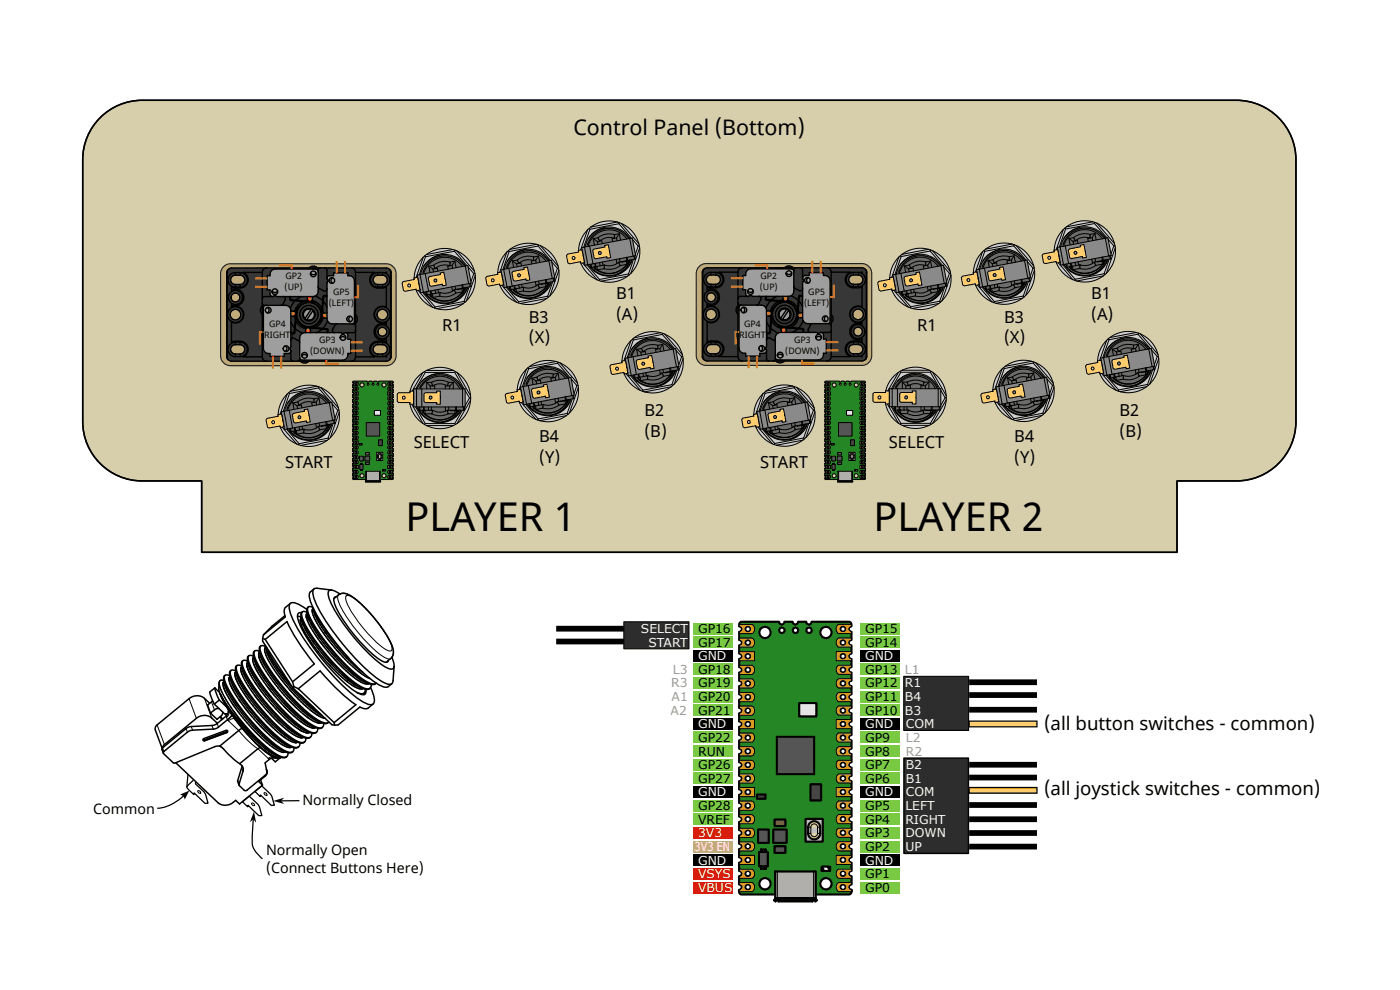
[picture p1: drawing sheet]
<svg xmlns="http://www.w3.org/2000/svg" width="297mm" height="210mm" viewBox="0 0 297 210" stroke-linecap="round" stroke-linejoin="round" font-family="sans-serif">
<defs><g id="words">
<g font-size="8.4">
<text x="86" y="112.7">PLAYER 1</text>
<text x="185.3" y="112.7">PLAYER 2</text>
</g>
<text font-size="4.5" x="121.7" y="28.7">Control Panel (Bottom)</text>
<g font-size="4">
<text x="221.5" y="154.7">(all button switches - common)</text>
<text x="221.5" y="168.7">(all joystick switches - common)</text>
</g>
<g font-size="3.5">
<text x="130.7" y="63.5">B1</text>
<text x="231.5" y="63.5">B1</text>
<text x="93.8" y="70.2">R1</text>
<text x="112.2" y="68.4">B3</text>
<text x="130.7" y="67.8">(A)</text>
<text x="194.6" y="70.2">R1</text>
<text x="213" y="68.4">B3</text>
<text x="231.5" y="67.8">(A)</text>
<text x="112.2" y="72.8">(X)</text>
<text x="213" y="72.8">(X)</text>
<text x="136.7" y="88.3">B2</text>
<text x="237.5" y="88.3">B2</text>
<text x="87.8" y="95">SELECT</text>
<text x="114.4" y="93.8">B4</text>
<text x="136.7" y="92.7">(B)</text>
<text x="188.6" y="95">SELECT</text>
<text x="215.2" y="93.8">B4</text>
<text x="237.5" y="92.7">(B)</text>
<text x="60.5" y="99.3">START</text>
<text x="114.4" y="98.2">(Y)</text>
<text x="161.3" y="99.3">START</text>
<text x="215.2" y="98.2">(Y)</text>
</g>
<g font-size="3">
<text x="19.8" y="172.7">Common</text>
<text x="64.2" y="170.8">Normally Closed</text>
<text x="56.4" y="181.4">Normally Open</text>
<text x="56.4" y="185.1">(Connect Buttons Here)</text>
</g>
<g font-size="2.6" fill="#f9f9f9">
<text x="136" y="134.3">SELECT</text>
<text x="137.5" y="137.2">START</text>
<text x="148.1" y="140.1">GND</text>
<text x="183.5" y="140.1">GND</text>
<text x="192" y="148.7">B4</text>
<text x="192" y="145.8">R1</text>
<text x="148.1" y="154.5">GND</text>
<text x="183.5" y="154.5">GND</text>
<text x="192" y="151.6">B3</text>
<text x="192.2" y="154.5">COM</text>
<text x="192.2" y="166.1">B1</text>
<text x="192.2" y="163.2">B2</text>
<text x="148.1" y="168.9">GND</text>
<text x="183.5" y="168.9">GND</text>
<text x="192.1" y="171.9">LEFT</text>
<text x="192.2" y="168.9">COM</text>
<text x="148.1" y="177.6">3V3</text>
<text x="192.1" y="177.6">DOWN</text>
<text x="192.1" y="174.7">RIGHT</text>
<text x="147.4" y="180.5">3V3 EN</text>
<text x="148.1" y="183.4">GND</text>
<text x="183.5" y="183.4">GND</text>
<text x="192.1" y="180.5">UP</text>
<text x="148.1" y="189.2">VBUS</text>
<text x="148.1" y="186.3">VSYS</text>
</g>
<g font-size="2.6">
<text x="148.1" y="137.2">GP17</text>
<text x="148.1" y="134.3">GP16</text>
<text x="183.5" y="137.2">GP14</text>
<text x="183.5" y="134.3">GP15</text>
<text x="148.1" y="143">GP18</text>
<text x="183.5" y="143">GP13</text>
<text x="148.1" y="148.7">GP20</text>
<text x="148.1" y="145.8">GP19</text>
<text x="183.5" y="148.7">GP11</text>
<text x="183.5" y="145.8">GP12</text>
<text x="148.1" y="151.6">GP21</text>
<text x="183.5" y="151.6">GP10</text>
<text x="148.1" y="160.3">RUN</text>
<text x="148.1" y="157.4">GP22</text>
<text x="183.5" y="160.3">GP8</text>
<text x="183.5" y="157.4">GP9</text>
<text x="148.1" y="166.1">GP27</text>
<text x="148.1" y="163.2">GP26</text>
<text x="183.5" y="166.1">GP6</text>
<text x="183.5" y="163.2">GP7</text>
<text x="148.1" y="171.9">GP28</text>
<text x="183.5" y="171.9">GP5</text>
<text x="148.1" y="174.7">VREF</text>
<text x="183.5" y="177.6">GP3</text>
<text x="183.5" y="174.7">GP4</text>
<text x="183.5" y="180.5">GP2</text>
<text x="183.5" y="189.2">GP0</text>
<text x="183.5" y="186.3">GP1</text>
</g>
<g font-size="2.6" fill="#999">
<text x="142.8" y="143">L3</text>
<text x="192" y="143">L1</text>
<text x="142.4" y="145.8">R3</text>
<text x="142.5" y="148.7">A1</text>
<text x="142.3" y="151.6">A2</text>
<text x="192.2" y="160.3">R2</text>
<text x="192.2" y="157.4">L2</text>
</g>
<g font-size="1.9">
<text x="60.5" y="59.3">GP2</text>
<text x="161.3" y="59.3">GP2</text>
<text x="60.4" y="61.6">(UP)</text>
<text x="69.8" y="65">(LEFT)</text>
<text x="70.7" y="62.6">GP5</text>
<text x="161.2" y="61.6">(UP)</text>
<text x="170.6" y="65">(LEFT)</text>
<text x="171.5" y="62.6">GP5</text>
<text x="55.4" y="71.6">(RIGHT)</text>
<text x="57.1" y="69.3">GP4</text>
<text x="156.2" y="71.6">(RIGHT)</text>
<text x="157.9" y="69.3">GP4</text>
<text x="65.8" y="75">(DOWN)</text>
<text x="67.7" y="72.7">GP3</text>
<text x="166.6" y="75">(DOWN)</text>
<text x="168.5" y="72.7">GP3</text>
</g>
</g></defs>
<path d="M132.3 131.9h13.9v5.7h-13.9z" fill="#2d2d2d" stroke="#000" stroke-width=".21"/>
<path d="M191.7 143.5h13.8v11.4h-13.8z" fill="#2d2d2d" stroke="#000" stroke-width=".23"/>
<path d="M191.8 160.8h13.6v20.2h-13.6z" fill="#2d2d2d" stroke="#000" stroke-width=".3"/>
<path d="M157.1 132l-.2 .2-.1 .7a.57 .57 0 0 1 .6 .5 .57 .57 0 0 1-.6 .6v1.8a.57 .57 0 0 1 .6 .5 .57 .57 0 0 1-.6 .6v1.7a.57 .57 0 0 1 .6 .6 .57 .57 0 0 1-.6 .6v1.7a.57 .57 0 0 1 .6 .6 .57 .57 0 0 1-.6 .6v1.7a.57 .57 0 0 1 .6 .6 .57 .57 0 0 1-.6 .5v1.8a.57 .57 0 0 1 .6 .6 .57 .57 0 0 1-.6 .5v1.8a.57 .57 0 0 1 .6 .5 .57 .57 0 0 1-.6 .6v1.7a.57 .57 0 0 1 .6 .6 .57 .57 0 0 1-.6 .6v1.7a.57 .57 0 0 1 .6 .6 .57 .57 0 0 1-.6 .6v1.7a.57 .57 0 0 1 .6 .6 .57 .57 0 0 1-.6 .5v1.8a.57 .57 0 0 1 .6 .6 .57 .57 0 0 1-.6 .5v1.8a.57 .57 0 0 1 .6 .5 .57 .57 0 0 1-.6 .6v1.8a.57 .57 0 0 1 .6 .5 .57 .57 0 0 1-.6 .6v1.7a.57 .57 0 0 1 .6 .6 .57 .57 0 0 1-.6 .6v1.7a.57 .57 0 0 1 .6 .6 .57 .57 0 0 1-.6 .5v1.8a.57 .57 0 0 1 .6 .6 .57 .57 0 0 1-.6 .5v1.8a.57 .57 0 0 1 .6 .5 .57 .57 0 0 1-.6 .6v1.8a.57 .57 0 0 1 .6 .5 .57 .57 0 0 1-.6 .6v1.7a.57 .57 0 0 1 .6 .6 .57 .57 0 0 1-.6 .6v1.7a.57 .57 0 0 1 .6 .6 .57 .57 0 0 1-.6 .6l.1 .7 .4 .2h22.8a.69 .69 0 0 0 .5-.9 .57 .57 0 0 1-.5-.6 .57 .57 0 0 1 .6-.6v-1.7a.57 .57 0 0 1-.6-.6 .57 .57 0 0 1 .6-.6v-1.7a.57 .57 0 0 1-.6-.6 .57 .57 0 0 1 .6-.5v-1.8a.57 .57 0 0 1-.6-.6 .57 .57 0 0 1 .6-.5v-1.8a.57 .57 0 0 1-.6-.5 .57 .57 0 0 1 .6-.6v-1.8a.57 .57 0 0 1-.6-.5 .57 .57 0 0 1 .6-.6v-1.7a.57 .57 0 0 1-.6-.6 .57 .57 0 0 1 .6-.6v-1.7a.57 .57 0 0 1-.6-.6 .57 .57 0 0 1 .6-.5v-1.8a.57 .57 0 0 1-.6-.6 .57 .57 0 0 1 .5-.5v-1.8a.57 .57 0 0 1-.5-.5 .57 .57 0 0 1 .5-.6v-1.8a.57 .57 0 0 1-.5-.5 .57 .57 0 0 1 .5-.6v-1.7a.57 .57 0 0 1-.5-.6 .57 .57 0 0 1 .5-.6v-1.7a.57 .57 0 0 1-.5-.6 .57 .57 0 0 1 .5-.6v-1.7a.57 .57 0 0 1-.5-.6 .57 .57 0 0 1 .5-.5v-1.8a.57 .57 0 0 1-.5-.5 .57 .57 0 0 1 .5-.6v-1.8a.57 .57 0 0 1-.5-.5 .57 .57 0 0 1 .5-.6v-1.7a.57 .57 0 0 1-.5-.6 .57 .57 0 0 1 .5-.6v-1.7a.57 .57 0 0 1-.5-.6 .57 .57 0 0 1 .5-.6v-1.7a.57 .57 0 0 1-.5-.6 .57 .57 0 0 1 .5-.5v-1.8a.57 .57 0 0 1-.5-.6 .57 .57 0 0 1 .5-.5v-.7l-.5-.3h-7.9a.57 .57 0 0 1-.6 .6 .57 .57 0 0 1-.6-.6h-1.7a.57 .57 0 0 1-.6 .6 .57 .57 0 0 1-.5-.6h-1.8a.57 .57 0 0 1-.6 .6 .57 .57 0 0 1-.5-.6zM158.1 133.4a.57 .57 0 0 1 1.1 0 .57 .57 0 0 1-1.1 0zM178.3 133.4a.57 .57 0 0 1 1.1 0 .57 .57 0 0 1-1.1 0zM161.1 134.2a1.2 1.2 0 0 1 2.4 0 1.2 1.2 0 0 1-2.4 0zM174 134.2a1.2 1.2 0 0 1 2.4 0 1.2 1.2 0 0 1-2.4 0zM165.3 133.7a.57 .57 0 0 1 1.1 0 .57 .57 0 0 1-1.1 0zM168.2 133.7a.57 .57 0 0 1 1.1 0 .57 .57 0 0 1-1.1 0zM171.1 133.7a.57 .57 0 0 1 1.1 0 .57 .57 0 0 1-1.1 0zM158.1 136.3a.57 .57 0 0 1 1.1 0 .57 .57 0 0 1-1.1 0zM178.3 136.3a.57 .57 0 0 1 1.1 0 .57 .57 0 0 1-1.1 0zM158.1 139.2a.57 .57 0 0 1 1.1 0 .57 .57 0 0 1-1.1 0zM178.3 139.2a.57 .57 0 0 1 1.1 0 .57 .57 0 0 1-1.1 0zM158.1 142.1a.57 .57 0 0 1 1.1 0 .57 .57 0 0 1-1.1 0zM178.3 142.1a.57 .57 0 0 1 1.1 0 .57 .57 0 0 1-1.1 0zM158.1 145a.57 .57 0 0 1 1.1 0 .57 .57 0 0 1-1.1 0zM178.3 145a.57 .57 0 0 1 1.1 0 .57 .57 0 0 1-1.1 0zM158.1 147.9a.57 .57 0 0 1 1.1 0 .57 .57 0 0 1-1.1 0zM178.3 147.9a.57 .57 0 0 1 1.1 0 .57 .57 0 0 1-1.1 0zM158.1 150.7a.57 .57 0 0 1 1.1 0 .57 .57 0 0 1-1.1 0zM178.3 150.7a.57 .57 0 0 1 1.1 0 .57 .57 0 0 1-1.1 0zM158.1 153.6a.57 .57 0 0 1 1.1 0 .57 .57 0 0 1-1.1 0zM178.3 153.6a.57 .57 0 0 1 1.1 0 .57 .57 0 0 1-1.1 0zM158.1 156.5a.57 .57 0 0 1 1.1 0 .57 .57 0 0 1-1.1 0zM178.3 156.5a.57 .57 0 0 1 1.1 0 .57 .57 0 0 1-1.1 0zM158.1 159.4a.57 .57 0 0 1 1.1 0 .57 .57 0 0 1-1.1 0zM178.3 159.4a.57 .57 0 0 1 1.1 0 .57 .57 0 0 1-1.1 0zM158.1 162.3a.57 .57 0 0 1 1.1 0 .57 .57 0 0 1-1.1 0zM178.3 162.3a.57 .57 0 0 1 1.1 0 .57 .57 0 0 1-1.1 0zM158.1 165.1a.57 .57 0 0 1 1.1 0 .57 .57 0 0 1-1.1 0zM178.3 165.1a.57 .57 0 0 1 1.1 0 .57 .57 0 0 1-1.1 0zM158.1 168a.57 .57 0 0 1 1.1 0 .57 .57 0 0 1-1.1 0zM178.3 168a.57 .57 0 0 1 1.1 0 .57 .57 0 0 1-1.1 0zM158.1 170.9a.57 .57 0 0 1 1.1 0 .57 .57 0 0 1-1.1 0zM178.3 170.9a.57 .57 0 0 1 1.1 0 .57 .57 0 0 1-1.1 0zM158.1 173.8a.57 .57 0 0 1 1.1 0 .57 .57 0 0 1-1.1 0zM178.3 173.8a.57 .57 0 0 1 1.1 0 .57 .57 0 0 1-1.1 0zM158.1 176.7a.57 .57 0 0 1 1.1 0 .57 .57 0 0 1-1.1 0zM178.3 176.7a.57 .57 0 0 1 1.1 0 .57 .57 0 0 1-1.1 0zM158.1 179.5a.57 .57 0 0 1 1.1 0 .57 .57 0 0 1-1.1 0zM178.3 179.5a.57 .57 0 0 1 1.1 0 .57 .57 0 0 1-1.1 0zM158.1 182.4a.57 .57 0 0 1 1.1 0 .57 .57 0 0 1-1.1 0zM178.3 182.4a.57 .57 0 0 1 1.1 0 .57 .57 0 0 1-1.1 0zM158.1 185.3a.57 .57 0 0 1 1.1 0 .57 .57 0 0 1-1.1 0zM178.3 185.3a.57 .57 0 0 1 1.1 0 .57 .57 0 0 1-1.1 0zM161.1 187.5a1.2 1.2 0 0 1 2.4 0 1.2 1.2 0 0 1-2.4 0zM174 187.5a1.2 1.2 0 0 1 2.4 0 1.2 1.2 0 0 1-2.4 0zM158.1 188.2a.57 .57 0 0 1 1.1 0 .57 .57 0 0 1-1.1 0zM178.3 188.2a.57 .57 0 0 1 1.1 0 .57 .57 0 0 1-1.1 0z" fill="#248624" stroke="#000" stroke-width=".45"/>
<path d="M170.9 173.7h3.6v4.8h-3.6z" fill="#c1c1c1" stroke="#000" stroke-width=".45"/>
<path d="M164.5 184.9h8.6v5.8h-8.6z" fill="#aeaeae"/>
<path d="M171.9 166.4h2.3v3.4h-2.3z" fill="#474747" stroke="#000" stroke-width=".45"/>
<path d="M169.5 149.1h3.7v2.9h-3.7z" fill="#e4e4e4" stroke="#000" stroke-width=".45"/>
<path d="M160.6 168.5h1.8v.9h-1.8z" fill="#414141" stroke="#000" stroke-width=".45"/>
<path d="M164 176h2.9v2.8h-2.9z" fill="#555" stroke="#000" stroke-width=".45"/>
<path d="M164.3 173.8h2.3v1.5h-2.3z" fill="#776742" stroke="#000" stroke-width=".45"/>
<g fill="#555" stroke="#000" stroke-width=".45">
<path d="M164.3 179.5h2.3v1.4h-2.3z"/>
<path d="M160.8 176h2.3v2.8h-2.3z"/>
<path d="M162.5 180.2v.5zM161.4 180.2v.5zM161 180.7v3.1h1.9v-3.1zM161.4 180.2h1.1zM161.4 184.3h1.1zM161.4 183.8v.5zM162.5 183.8v.5z"/>
</g>
<path d="M174.3 183.8h1.5v.5l.3-.5v1h-1.4v-.5l-.4 .5z" fill="#fff" stroke="#000" stroke-width=".45"/>
<path d="M164.8 156.3h7.9v7.9h-7.9z" fill="#555" stroke="#000" stroke-width=".45"/>
<path d="M174 175.5v1.3" fill="none" stroke="#000" stroke-width=".45"/>
<g fill="#e5d69e" stroke="#000" stroke-width=".45">
<path d="M171.4 176.8h2.6a1.28 1.28 0 0 1-1.3 1.3 1.28 1.28 0 0 1-1.3-1.3z"/>
<path d="M171.7 174.7a1.28 1.28 0 0 1 1.4-.4 1.28 1.28 0 0 1 .9 1.2h-2.6z"/>
</g>
<path d="M171.4 175.5v1.3M180.7 188.8v.4" fill="none" stroke="#000" stroke-width=".45"/>
<path d="M174 175.5h-.6v1.3h.6" fill="none" stroke="#000" stroke-width=".21"/>
<path d="M172 176.8h1.4a.71 .71 0 0 1-.7 .7 .71 .71 0 0 1-.7-.7z" fill="#e5d69e" stroke="#000" stroke-width=".21"/>
<path d="M172 175.5v1.3h-.6" fill="none" stroke="#000" stroke-width=".21"/>
<path d="M172.2 175a.71 .71 0 0 1 .8-.2 .71 .71 0 0 1 .4 .7h-1.4z" fill="#e5d69e" stroke="#000" stroke-width=".21"/>
<path d="M171.4 175.5h.6M164.9 184.9v5.6M165.1 190.7h7.3M165.1 190.6h7.3M172.6 184.9v5.6" fill="none" stroke="#000" stroke-width=".21"/>
<path d="M164.5 190.6v-5.7h8.6v5.7M164.5 190.5h8.6M164.8 190.5l-.3 .7-.3-.2 .3-.4M165.1 190.5v.7h7.3v-.7M165.1 191h7.3M172.7 190.5l.3 .7 .3-.2-.2-.4" fill="none" stroke="#000" stroke-width=".45"/>
<g fill="#d59c15" stroke="#000" stroke-width=".21">
<path d="M156.8 132.5v.4a.57 .57 0 0 1 .6 .5 .57 .57 0 0 1-.6 .6v.4h2.8a1.17 1.17 0 0 0 0-1.9zM158.1 133.4a.58 .58 0 0 1 1.1 0 .58 .58 0 0 1-1.1 0z"/>
<path d="M156.8 135.3v.5a.57 .57 0 0 1 .6 .5 .57 .57 0 0 1-.6 .6v.4h2.8a1.17 1.17 0 0 0 0-2zM158.1 136.3a.58 .58 0 0 1 1.1 0 .58 .58 0 0 1-1.1 0z"/>
<path d="M156.8 138.2v.5a.57 .57 0 0 1 .6 .5 .57 .57 0 0 1-.6 .6v.4h3.3v-2zM158.1 139.2a.58 .58 0 0 1 1.1 0 .58 .58 0 0 1-1.1 0z"/>
<path d="M156.8 141.1v.4a.57 .57 0 0 1 .6 .6 .57 .57 0 0 1-.6 .6v.4h2.8a1.17 1.17 0 0 0 0-2zM158.1 142.1a.58 .58 0 0 1 1.1 0 .58 .58 0 0 1-1.1 0z"/>
<path d="M156.8 144v.4a.57 .57 0 0 1 .6 .6 .57 .57 0 0 1-.6 .6v.3h2.8a1.17 1.17 0 0 0 0-1.9zM158.1 145a.58 .58 0 0 1 1.1 0 .58 .58 0 0 1-1.1 0z"/>
<path d="M156.8 146.9v.4a.57 .57 0 0 1 .6 .6 .57 .57 0 0 1-.6 .6v.4h2.8a1.17 1.17 0 0 0 0-2zM158.1 147.9a.58 .58 0 0 1 1.1 0 .58 .58 0 0 1-1.1 0z"/>
<path d="M156.8 149.8v.4a.57 .57 0 0 1 .6 .6 .57 .57 0 0 1-.6 .5v.4h2.8a1.17 1.17 0 0 0 0-1.9zM158.1 150.8a.58 .58 0 0 1 1.1 0 .58 .58 0 0 1-1.1 0z"/>
<path d="M156.8 155.5v.4a.57 .57 0 0 1 .6 .6 .57 .57 0 0 1-.6 .5v.4h2.8a1.17 1.17 0 0 0 0-1.9zM158.1 156.5a.58 .58 0 0 1 1.1 0 .58 .58 0 0 1-1.1 0z"/>
<path d="M156.8 158.4v.4a.57 .57 0 0 1 .6 .6 .57 .57 0 0 1-.6 .6v.4h2.8a1.17 1.17 0 0 0 0-2zM158.1 159.4a.58 .58 0 0 1 1.1 0 .58 .58 0 0 1-1.1 0z"/>
<path d="M156.8 161.3v.4a.57 .57 0 0 1 .6 .6 .57 .57 0 0 1-.6 .5v.4h2.8a1.17 1.17 0 0 0 0-1.9zM158.1 162.3a.58 .58 0 0 1 1.1 0 .58 .58 0 0 1-1.1 0z"/>
<path d="M156.8 164.2v.4a.57 .57 0 0 1 .6 .6 .57 .57 0 0 1-.6 .5v.4h2.8a1.17 1.17 0 0 0 0-1.9zM158.1 165.2a.58 .58 0 0 1 1.1 0 .58 .58 0 0 1-1.1 0z"/>
<path d="M156.8 169.9v.4a.57 .57 0 0 1 .6 .6 .57 .57 0 0 1-.6 .6v.4h2.8a1.17 1.17 0 0 0 0-2zM158.1 170.9a.58 .58 0 0 1 1.1 0 .58 .58 0 0 1-1.1 0z"/>
<path d="M156.8 172.8v.4a.57 .57 0 0 1 .6 .6 .57 .57 0 0 1-.6 .6v.4h2.8a1.17 1.17 0 0 0 0-2zM158.1 173.8a.58 .58 0 0 1 1.1 0 .58 .58 0 0 1-1.1 0z"/>
<path d="M156.8 175.7v.4a.57 .57 0 0 1 .6 .6 .57 .57 0 0 1-.6 .5v.4h2.8a1.17 1.17 0 0 0 0-1.9zM158.1 176.7a.58 .58 0 0 1 1.1 0 .58 .58 0 0 1-1.1 0z"/>
<path d="M156.8 178.6v.4a.57 .57 0 0 1 .6 .6 .57 .57 0 0 1-.6 .5v.4h2.8a1.17 1.17 0 0 0 0-1.9zM158.1 179.6a.58 .58 0 0 1 1.1 0 .58 .58 0 0 1-1.1 0z"/>
<path d="M156.8 184.4v.4a.57 .57 0 0 1 .6 .6 .57 .57 0 0 1-.6 .5v.4h2.8a1.17 1.17 0 0 0 0-1.9zM158.1 185.4a.58 .58 0 0 1 1.1 0 .58 .58 0 0 1-1.1 0z"/>
<path d="M156.8 187.2v.4a.57 .57 0 0 1 .6 .6 .57 .57 0 0 1-.6 .6v.4h2.8a1.17 1.17 0 0 0 0-2zM158.1 188.2a.58 .58 0 0 1 1.1 0 .58 .58 0 0 1-1.1 0z"/>
<path d="M156.8 152.6v.5a.57 .57 0 0 1 .6 .5 .57 .57 0 0 1-.6 .6v.4h3.3v-2zM158.1 153.6a.58 .58 0 0 1 1.1 0 .58 .58 0 0 1-1.1 0z"/>
<path d="M156.8 167v.5a.57 .57 0 0 1 .6 .5 .57 .57 0 0 1-.6 .6v.4h3.3v-2zM158.1 168a.58 .58 0 0 1 1.1 0 .58 .58 0 0 1-1.1 0z"/>
<path d="M156.8 181.5v.4a.57 .57 0 0 1 .6 .5 .57 .57 0 0 1-.6 .6v.4h3.3v-1.9zM158.1 182.4a.58 .58 0 0 1 1.1 0 .58 .58 0 0 1-1.1 0z"/>
<path d="M177.9 132.5h2.7v.4a.57 .57 0 0 0-.5 .5 .57 .57 0 0 0 .5 .6v.4h-2.7a1.17 1.17 0 0 1 0-1.9zM178.2 133.4a.6 .6 0 0 0 1.2 0 .6 .6 0 0 0-1.2 0z"/>
<path d="M177.9 135.3h2.7v.5a.57 .57 0 0 0-.5 .5 .57 .57 0 0 0 .5 .6v.4h-2.7a1.17 1.17 0 0 1 0-2zM178.2 136.3a.6 .6 0 0 0 1.2 0 .6 .6 0 0 0-1.2 0z"/>
<path d="M177.4 138.2h3.3v.4a.57 .57 0 0 0-.6 .6 .57 .57 0 0 0 .6 .6v.4h-3.3zM178.2 139.2a.6 .6 0 0 0 1.2 0 .6 .6 0 0 0-1.2 0z"/>
<path d="M177.9 141.1h2.8v.4a.57 .57 0 0 0-.6 .6 .57 .57 0 0 0 .6 .6v.4h-2.8a1.17 1.17 0 0 1 0-2zM178.2 142.1a.6 .6 0 0 0 1.2 0 .6 .6 0 0 0-1.2 0z"/>
<path d="M177.9 144h2.8v.4a.57 .57 0 0 0-.6 .6 .57 .57 0 0 0 .6 .5v.4h-2.8a1.17 1.17 0 0 1 0-1.9zM178.2 145a.6 .6 0 0 0 1.2 0 .6 .6 0 0 0-1.2 0z"/>
<path d="M177.9 146.9h2.8v.4a.57 .57 0 0 0-.6 .6 .57 .57 0 0 0 .6 .6v.4h-2.8a1.17 1.17 0 0 1 0-2zM178.2 147.9a.6 .6 0 0 0 1.2 0 .6 .6 0 0 0-1.2 0z"/>
<path d="M177.9 149.8h2.8v.4a.57 .57 0 0 0-.6 .5 .57 .57 0 0 0 .6 .6v.4h-2.8a1.17 1.17 0 0 1 0-1.9zM178.2 150.7a.6 .6 0 0 0 1.2 0 .6 .6 0 0 0-1.2 0z"/>
<path d="M177.9 155.5h2.8v.4a.57 .57 0 0 0-.6 .6 .57 .57 0 0 0 .6 .5v.4h-2.8a1.17 1.17 0 0 1 0-1.9zM178.2 156.5a.6 .6 0 0 0 1.2 0 .6 .6 0 0 0-1.2 0z"/>
<path d="M177.9 158.4h2.8v.4a.57 .57 0 0 0-.6 .6 .57 .57 0 0 0 .6 .5v.4h-2.8a1.17 1.17 0 0 1 0-1.9zM178.2 159.4a.6 .6 0 0 0 1.2 0 .6 .6 0 0 0-1.2 0z"/>
<path d="M177.9 161.3h2.8v.4a.57 .57 0 0 0-.6 .6 .57 .57 0 0 0 .6 .5v.4h-2.8a1.17 1.17 0 0 1 0-1.9zM178.2 162.3a.6 .6 0 0 0 1.2 0 .6 .6 0 0 0-1.2 0z"/>
<path d="M177.9 164.2h2.8v.4a.57 .57 0 0 0-.6 .5 .57 .57 0 0 0 .6 .6v.4h-2.8a1.17 1.17 0 0 1 0-1.9zM178.2 165.1a.6 .6 0 0 0 1.2 0 .6 .6 0 0 0-1.2 0z"/>
<path d="M177.9 169.9h2.8v.4a.57 .57 0 0 0-.6 .6 .57 .57 0 0 0 .6 .6v.4h-2.8a1.17 1.17 0 0 1 0-2zM178.2 170.9a.6 .6 0 0 0 1.2 0 .6 .6 0 0 0-1.2 0z"/>
<path d="M177.9 172.8h2.8v.4a.57 .57 0 0 0-.6 .6 .57 .57 0 0 0 .6 .5v.4h-2.8a1.17 1.17 0 0 1 0-1.9zM178.2 173.8a.6 .6 0 0 0 1.2 0 .6 .6 0 0 0-1.2 0z"/>
<path d="M177.9 175.7h2.8v.4a.57 .57 0 0 0-.6 .6 .57 .57 0 0 0 .6 .5v.4h-2.8a1.17 1.17 0 0 1 0-1.9zM178.2 176.7a.6 .6 0 0 0 1.2 0 .6 .6 0 0 0-1.2 0z"/>
<path d="M177.9 178.6h2.8v.4a.57 .57 0 0 0-.6 .5 .57 .57 0 0 0 .6 .6v.4h-2.8a1.17 1.17 0 0 1 0-1.9zM178.2 179.5a.6 .6 0 0 0 1.2 0 .6 .6 0 0 0-1.2 0z"/>
<path d="M177.9 184.4h2.8v.4a.57 .57 0 0 0-.6 .6 .57 .57 0 0 0 .6 .5v.4h-2.8a1.17 1.17 0 0 1 0-1.9zM178.2 185.4a.6 .6 0 0 0 1.2 0 .6 .6 0 0 0-1.2 0z"/>
<path d="M177.9 187.2h2.8v.4a.57 .57 0 0 0-.6 .6 .57 .57 0 0 0 .6 .6v.3h-2.8a1.17 1.17 0 0 1 0-1.9zM178.2 188.2a.6 .6 0 0 0 1.2 0 .6 .6 0 0 0-1.2 0z"/>
<path d="M177.4 152.6h3.3v.5a.57 .57 0 0 0-.6 .5 .57 .57 0 0 0 .6 .6v.4h-3.3zM178.2 153.6a.6 .6 0 0 0 1.2 0 .6 .6 0 0 0-1.2 0z"/>
<path d="M177.4 167h3.3v.5a.57 .57 0 0 0-.6 .5 .57 .57 0 0 0 .6 .6v.4h-3.3zM178.2 168a.6 .6 0 0 0 1.2 0 .6 .6 0 0 0-1.2 0z"/>
<path d="M177.4 181.4h3.3v.5a.57 .57 0 0 0-.6 .5 .57 .57 0 0 0 .6 .6v.4h-3.3zM178.2 182.4a.6 .6 0 0 0 1.2 0 .6 .6 0 0 0-1.2 0z"/>
</g>
<g fill="#7ac943">
<path d="M182.4 187h8.5v2.5h-8.5z"/>
<path d="M182.4 184.1h8.5v2.5h-8.5z"/>
</g>
<path d="M182.4 181.2h8.5v2.5h-8.5z" fill="#000"/>
<g fill="#7ac943">
<path d="M182.4 178.3h8.5v2.5h-8.5z"/>
<path d="M182.4 175.5h8.5v2.5h-8.5z"/>
<path d="M182.4 172.5h8.5v2.5h-8.5z"/>
<path d="M182.4 169.7h8.5v2.5h-8.5z"/>
</g>
<path d="M182.4 166.8h8.5v2.5h-8.5z" fill="#000"/>
<g fill="#7ac943">
<path d="M182.4 163.9h8.5v2.5h-8.5z"/>
<path d="M182.4 161h8.5v2.5h-8.5z"/>
<path d="M182.4 158.1h8.5v2.5h-8.5z"/>
<path d="M182.4 155.2h8.5v2.5h-8.5z"/>
</g>
<path d="M182.4 152.3h8.5v2.5h-8.5z" fill="#000"/>
<g fill="#7ac943">
<path d="M182.4 149.4h8.5v2.5h-8.5z"/>
<path d="M182.4 146.5h8.5v2.5h-8.5z"/>
<path d="M182.4 143.6h8.5v2.5h-8.5z"/>
<path d="M182.4 140.8h8.5v2.5h-8.5z"/>
</g>
<path d="M182.4 137.9h8.5v2.5h-8.5z" fill="#000"/>
<g fill="#7ac943">
<path d="M182.4 135h8.5v2.5h-8.5z"/>
<path d="M182.4 132.1h8.5v2.5h-8.5z"/>
</g>
<g fill="#f00">
<path d="M147 187h8.4v2.5h-8.4z"/>
<path d="M147 184.1h8.4v2.5h-8.4z"/>
</g>
<path d="M147 181.2h8.4v2.5h-8.4z" fill="#000"/>
<path d="M147 178.3h8.4v2.5h-8.4z" fill="#ff8080"/>
<path d="M147 175.5h8.4v2.5h-8.4z" fill="#f00"/>
<g fill="#7ac943">
<path d="M147 172.5h8.4v2.5h-8.4z"/>
<path d="M147 169.7h8.4v2.5h-8.4z"/>
</g>
<path d="M147 166.8h8.4v2.5h-8.4z" fill="#000"/>
<g fill="#7ac943">
<path d="M147 163.9h8.4v2.5h-8.4z"/>
<path d="M147 161h8.4v2.5h-8.4z"/>
<path d="M147 158.1h8.4v2.5h-8.4z"/>
<path d="M147 155.2h8.4v2.5h-8.4z"/>
</g>
<path d="M147 152.3h8.4v2.5h-8.4z" fill="#000"/>
<g fill="#7ac943">
<path d="M147 149.4h8.4v2.5h-8.4z"/>
<path d="M147 146.5h8.4v2.5h-8.4z"/>
<path d="M147 143.6h8.4v2.5h-8.4z"/>
<path d="M147 140.8h8.4v2.5h-8.4z"/>
</g>
<path d="M147 137.9h8.4v2.5h-8.4z" fill="#000"/>
<g fill="#7ac943">
<path d="M147 135h8.4v2.5h-8.4z"/>
<path d="M147 132.1h8.4v2.5h-8.4z"/>
</g>
<path d="M205.6 144.7h14.4M205.6 147.4h14.4M205.6 150.6h14.4" fill="none" stroke="#000" stroke-width="1.2" stroke-linecap="butt"/>
<path d="M205.6 153.6h14.4" fill="none" stroke="#000" stroke-width=".25"/>
<path d="M205.6 153h14.4v1.2h-14.4z" fill="#ead338" stroke="#000" stroke-width=".25"/>
<path d="M205.6 162.2h14.4M205.6 164.9h14.4" fill="none" stroke="#000" stroke-width="1.2" stroke-linecap="butt"/>
<path d="M205.6 167.7h14.4" fill="none" stroke="#000" stroke-width=".25"/>
<path d="M205.6 167h14.4v1.3h-14.4z" fill="#ead338" stroke="#000" stroke-width=".25"/>
<path d="M118 133.4h14.4M118 136.1h14.4M205.6 170.8h14.4M205.6 173.8h14.4M205.6 176.7h14.4M205.6 179.6h14.4" fill="none" stroke="#000" stroke-width="1.2" stroke-linecap="butt"/>
<path d="M20.8 25.4a12.6 12.6 0 0 1 9.4-4.1h232.1a12.6 12.6 0 0 1 12.6 12.6v55.5a12.6 12.6 0 0 1-12.6 12.6h-12.6v15.2h-206.9v-15.2h-12.6a12.6 12.6 0 0 1-12.7-12.6v-55.5a12.6 12.6 0 0 1 3.3-8.5zM59.9 88.2a5.6 5.6 0 0 0 11.2 0 5.6 5.6 0 0 0-11.2 0zM160.9 88.2a5.6 5.6 0 0 0 11.1 0 5.6 5.6 0 0 0-11.1 0zM87.7 84.4a5.6 5.6 0 0 0 11.1 0 5.6 5.6 0 0 0-11.1 0zM188.6 84.4a5.6 5.6 0 0 0 11.1 0 5.6 5.6 0 0 0-11.1 0zM110.7 82.9a5.6 5.6 0 0 0 11.1 0 5.6 5.6 0 0 0-11.1 0zM211.6 82.9a5.6 5.6 0 0 0 11.1 0 5.6 5.6 0 0 0-11.1 0zM132.9 76.8a5.6 5.6 0 0 0 11.1 0 5.6 5.6 0 0 0-11.1 0zM233.8 76.8a5.6 5.6 0 0 0 11.1 0 5.6 5.6 0 0 0-11.1 0zM59.9 66.7a5.6 5.6 0 0 0 11.2 0 5.6 5.6 0 0 0-11.2 0zM160.9 66.7a5.6 5.6 0 0 0 11.1 0 5.6 5.6 0 0 0-11.1 0zM88.8 59.1a5.6 5.6 0 0 0 11.1 0 5.6 5.6 0 0 0-11.1 0zM189.7 59.1a5.6 5.6 0 0 0 11.1 0 5.6 5.6 0 0 0-11.1 0zM106.5 58.1a5.6 5.6 0 0 0 11.1 0 5.6 5.6 0 0 0-11.1 0zM207.4 58.1a5.6 5.6 0 0 0 11.2 0 5.6 5.6 0 0 0-11.2 0zM123.6 53.3a5.6 5.6 0 0 0 11.2 0 5.6 5.6 0 0 0-11.2 0zM224.6 53.3a5.6 5.6 0 0 0 11.1 0 5.6 5.6 0 0 0-11.1 0z" fill="#d7ceac" stroke="#000" stroke-width=".32"/>
<g fill="none" stroke="#000" stroke-width=".32">
<path d="M20.8 25.4a12.6 12.6 0 0 1 9.4-4.1h232.1a12.6 12.6 0 0 1 12.6 12.6v55.5a12.6 12.6 0 0 1-12.6 12.6h-12.6v15.2h-206.9v-15.2h-12.6a12.6 12.6 0 0 1-12.7-12.6v-55.5a12.6 12.6 0 0 1 3.3-8.5z"/>
<circle cx="94.3" cy="59.1" r="5.6"/>
<circle cx="112.1" cy="58.1" r="5.6"/>
<circle cx="129.2" cy="53.3" r="5.6"/>
<circle cx="195.3" cy="59.1" r="5.6"/>
<circle cx="213" cy="58.1" r="5.6"/>
<circle cx="230.1" cy="53.3" r="5.6"/>
<circle cx="65.5" cy="66.7" r="5.6"/>
<circle cx="138.4" cy="76.8" r="5.6"/>
<circle cx="166.4" cy="66.7" r="5.6"/>
<circle cx="239.4" cy="76.8" r="5.6"/>
<circle cx="65.5" cy="88.2" r="5.6"/>
<circle cx="93.2" cy="84.4" r="5.6"/>
<circle cx="116.2" cy="82.9" r="5.6"/>
<circle cx="166.4" cy="88.2" r="5.6"/>
<circle cx="194.2" cy="84.4" r="5.6"/>
<circle cx="217.2" cy="82.9" r="5.6"/>
</g>
<circle cx="194.2" cy="84.4" r="6.5" fill="#cecece"/>
<path d="M190.6 80.7a5.2 5.2 0 0 1 6.5-.7 5.2 5.2 0 0 1 2 6.3h.3v.7h-.7a5.2 5.2 0 0 1-7.6 1.5 5.2 5.2 0 0 1-.5-7.8z" fill="#6c6c6c"/>
<path d="M188.7 82.5h10.9v3.8h-10.9z" fill="#8a8a8a"/>
<g fill="none" stroke="#000" stroke-width=".21">
<path d="M190.6 79a6.5 6.5 0 0 0-2.8 4.9M190.6 79l-2.8 4.9M191 78.8l-.4 .2M191 78.8l.1 .2M191.1 79h6.3M191.1 79l-2 3.5M191.4 78.5a6.5 6.5 0 0 1 5.7 0M191.4 78.5l-.4 .3M191.4 78.5h5.7M194.2 79.2a5.3 5.3 0 0 0-3.8 1.6M197.1 78.5l.4 .3M197.4 79l2 3.5"/>
<path d="M197.5 78.8l.4 .2M197.5 78.8l-.1 .2M197.9 79a6.5 6.5 0 0 1 2.8 4.9M197.9 79l2.8 4.9M187.7 84.4l.1 .4M187.7 84.4h.3M187.8 84.8a6.5 6.5 0 0 0 2.8 5M187.8 83.9l-.1 .5M187.8 84.8l2.8 5M188 84.4l.7 1.2M188.7 83.2l-.7 1.2M188.7 82.5h10.9v3.8h-10.9z"/>
<path d="M189.1 86.3l2 3.5M189.3 82.5v3.8M189.4 86.3l.8 1.4M189.7 86.7a5.1 5.1 0 0 0 5.2 2.7M189.8 86.3v.7h2.9M189.9 82.2a4.9 4.9 0 0 1 4.6-2.7 4.9 4.9 0 0 1 4.4 3M190 86.3v.7M190 82.5a4.6 4.6 0 0 1 4.2-2.7 4.6 4.6 0 0 1 4.2 2.7M190.4 82.5v3.8M190.4 80.8l-1 1.7M190.4 80.8a5.2 5.2 0 0 1 8.7 1.7M190.4 87.6l-.2 .1"/>
<path d="M190.4 87l.3 .3M190.6 89.8l.4 .2M190.7 87.3h.1M190.7 87.3l.4 .4M190.8 86.3v.7M190.9 87h.1M190.9 87l-.2 .3M190.9 86.3v.7M191 90l.4 .2M191.1 87.7a4.6 4.6 0 0 0 6.3 0M191.1 87.7h1.4M191.1 87v.7"/>
<path d="M191.1 89.8h6.3M191.1 89.8l-.1 .2M191.4 90.2a6.5 6.5 0 0 0 5.7 0M191.4 90.2h5.7M191.4 81.1l.8 .7M191.4 81.1h1.1M191.4 81.1v1.4M191.8 86.3v.7M192.2 81.8h.9v.7M192.2 81.8v.7M192.4 86.3v.7M192.5 81.1h.1"/>
<path d="M192.5 81.1a3.8 3.8 0 0 1 3.5 0M192.5 81.1l.2 .7a3 3 0 0 1 3.1 0l.2-.7M192.5 87.7a3.8 3.8 0 0 0 3.5 0M192.5 87.7h.1M192.7 87l-.2 .7M192.7 87l1.3 .4 1.4-.2M195.4 86.3v.9M195.8 87l.2 .7M195.8 87l-.4 .2M196 87.7h.1M196 87.7h1.4M196 81.1h.1"/>
<path d="M196 81.1h1.1M196.1 86.3v.7M196.3 81.8h-.9v.7M196.3 81.8v.7M196.5 87l.1 .1M197.1 81.1l-.8 .7M197.1 81.1v1.4M197.4 87l.1 .1M197.4 89.8l.1 .2M197.4 87.1v.6M197.5 90l-.4 .2M197.6 86.3v.7"/>
<path d="M197.6 87l.2 .3M197.6 87l-1 .1M197.7 86.3v.7M197.8 87.3h.1M197.8 87.3l-.4 .4M197.9 89.8l-.4 .2M198.1 87l-.3 .3M198.1 87a4.8 4.8 0 0 1-7.7 .2M198.3 87a5 5 0 0 1-3.4 2.4M198.6 87a5 5 0 0 1-3.7 2.4M198.7 87.2a5.2 5.2 0 0 1-8.5 .5M199 87l-1.6 2.8"/>
<path d="M199 82.5v3.8M199.2 86.3v.7M199.4 86.3v.7h-3.6M199.6 82.8l.9 1.6M200.5 84.4h.3M200.5 84.4l-.9 1.6M200.7 84.8a6.5 6.5 0 0 1-2.8 5M200.7 83.9l.1 .5M200.7 84.8l-2.8 5M200.8 84.4l-.1 .4"/>
</g>
<g fill="#ffcd6e" stroke="#000" stroke-width=".21">
<path d="M185.2 83.5v1.6l.3 .3h2.4v.3h.7v-2.8h-.7v.4h-2.4zM186.3 84.3a.32 .32 0 0 1 .6 0 .32 .32 0 0 1-.6 0z"/>
<path d="M190.9 83.5v1.6l.2 .3h2.4v.3h.8v-2.8h-.8v.4h-2.4zM191.9 84.3a.35 .35 0 0 1 .7 0 .35 .35 0 0 1-.7 0z"/>
</g>
<circle cx="217.1" cy="82.9" r="6.5" fill="#cecece"/>
<path d="M213.3 79.4a5.2 5.2 0 0 1 6.2-1.1 5.2 5.2 0 0 1 2.7 5.5h.4l.1 .7-.7 .1a5.2 5.2 0 0 1-7.6 2.7 5.2 5.2 0 0 1-1.1-7.9z" fill="#6c6c6c"/>
<path d="M211.3 82.1l10.7-2.1 .7 3.8-10.7 2z" fill="#8a8a8a"/>
<g fill="none" stroke="#000" stroke-width=".21">
<path d="M212.6 78.3a6.5 6.5 0 0 0-1.9 5.4M212.6 78.3l-1.9 5.4M212.9 78l-.3 .3M212.9 78l.1 .2M213 78.2l-1.3 3.8M213.2 77.7l-.3 .3M214.8 80l-1.1 .2M216.1 77.9a5.3 5.3 0 0 0-3.4 2.3M218.3 79.3l-.1 .8a3 3 0 0 0-3.1 .6l-.3-.7M218.3 79.3h.1M218.3 79.3a3.8 3.8 0 0 0-3.5 .7M218.8 76.6l.5 .2"/>
<path d="M218.8 76.6l-5.6 1.1M218.8 76.6a6.5 6.5 0 0 0-5.6 1.1M219.2 77l-6.2 1.2M219.2 77l2.6 3.1M219.3 76.8l.4 .1M219.3 76.8l-.1 .2M219.3 79.1l-.6 .9M219.3 79.1l-1 .2M219.3 79.1l.2 1.4M219.7 76.9a6.5 6.5 0 0 1 3.7 4.4M219.7 76.9l3.7 4.4M210.7 83.7v.4"/>
<path d="M210.7 84.1l.1 .5M210.8 84.6a6.5 6.5 0 0 0 3.8 4.3M210.8 84.6l3.8 4.3M211 84.1l.9 1M211 84.1h-.3M211.4 82.8l-.4 1.3M211.9 82l.7 3.7M212.4 85.7l2.7 3.1M212.7 80.2l-.7 1.7M212.7 85.7l1.1 1.3M213 81.7l-1.7 .4 .7 3.7 10.6-2M213 81.7l.7 3.8"/>
<path d="M213.1 86a5.1 5.1 0 0 0 5.6 1.8M213.1 85.6l.1 .7h.2M213.3 85.6l.1 .7M213.7 80.2l.9 .6M213.7 80.2l.3 1.3M213.9 86.2l.3 .3M214 86.8l-.2 .2M214.1 85.4l.1 .7M214.2 86.5l.4 .3M214.2 86.5h.1M214.2 86.1l-.8 .2M214.2 85.4l.1 .7"/>
<path d="M214.3 86.1h-.1M214.3 86.1h.1M214.3 86.1l-.1 .4M214.5 86.1l.1 .7M214.6 88.9l.4 .2M214.6 80.8l1-.2 .1 .6M214.6 80.8l.1 .6M215 89.1l.4 .1M215.1 88.8l-.1 .3M215.1 85.2l.1 .7M215.7 85.1l.1 .7M215.8 85.8l-1.5 .3"/>
<path d="M216.1 86.5l-1.5 .3M216.1 86.5h.1M216.1 85.8v.7M216.1 85.8h-.3M218.6 84.6l.2 .8M218.7 80l-.9 .2 .1 .6M218.7 80l.1 .6M218.8 85.4l-1.3 .5-1.4-.1M219.1 85.2l.4 .7M219.1 85.2l-.3 .2M219.3 84.4l.1 .7M219.4 85.1l-.3 .1"/>
<path d="M219.5 85.9h.1M219.5 85.9a3.8 3.8 0 0 1-3.4 .6M219.8 85.1h.1M220.7 84.9l.1 .1M220.7 84.2l.2 .7M220.8 85l.1 .6M220.8 85l-.9 .1M220.9 85.6a4.6 4.6 0 0 1-6.3 1.2M220.9 85.6l-1.4 .3M220.9 80.2a4.6 4.6 0 0 0-4.6-1.8 4.6 4.6 0 0 0-3.6 3.4M220.9 84.1h.1M220.9 84.1l.2 .7"/>
<path d="M221 84.9l.2 .2M221 84.8l-.2 .2M221 88.1a6.5 6.5 0 0 1-5.6 1.1M221 88.1l-5.6 1.1M221.2 85.1h.1M221.2 85.1l-.3 .5M221.2 87.7l-6.1 1.1M221.2 87.7l.2 .1M221.3 80.2a4.9 4.9 0 0 0-4.8-2.2 4.9 4.9 0 0 0-4 3.6M221.4 84.8l-.2 .3M221.4 87.8l-.4 .3M221.4 84.7a4.7 4.7 0 0 1-7.5 1.7"/>
<path d="M221.5 80.1l-8.5 1.6M221.5 80.1l.5-.1 .7 3.8h-.1M221.5 80.1l.7 3.8M221.6 80.1a5.2 5.2 0 0 0-8.9 .1M221.6 84.7a5 5 0 0 1-2.9 3.1M221.7 87.5l-.3 .3M221.9 84.7a5 5 0 0 1-3.2 3.1M222 84.8a5.2 5.2 0 0 1-8.2 2.2M222.1 80.4l1.2 1.3M222.3 84.6l-1.1 3.1M222.4 83.8l.1 .7M222.5 84.5l-3.1 .6"/>
<path d="M222.6 83.8l.1 .7h-.2M223.3 81.7l-.6 1.8M223.4 81.3l.1 .4M223.5 81.7l.1 .4M223.5 81.7h-.2M223.6 82.1a6.5 6.5 0 0 1-1.9 5.4M223.6 82.1l-1.9 5.4"/>
</g>
<g fill="#ffcd6e" stroke="#000" stroke-width=".21">
<path d="M208.3 83.5l-.2 .3 .3 1.5 .3 .2 2.4-.4v.3l.8-.1-.5-2.8-.8 .2 .1 .3zM209.2 84.3a.35 .35 0 0 1 .7 0 .35 .35 0 0 1-.7 0z"/>
<path d="M213.9 82.4l-.3 .3 .3 1.6 .4 .1 2.3-.4 .1 .3 .8-.1-.6-2.7-.7 .1v.3zM214.8 83.2a.35 .35 0 0 1 .7 0 .35 .35 0 0 1-.7 0z"/>
</g>
<circle cx="239.4" cy="76.8" r="6.5" fill="#cecece"/>
<path d="M235.5 73.3a5.2 5.2 0 0 1 6.2-1.1 5.2 5.2 0 0 1 2.7 5.5h.4l.1 .7-.7 .1a5.2 5.2 0 0 1-7.5 2.7 5.2 5.2 0 0 1-1.2-7.9z" fill="#6c6c6c"/>
<path d="M233.5 76l10.7-2.1 .8 3.8-10.8 2z" fill="#8a8a8a"/>
<g fill="none" stroke="#000" stroke-width=".21">
<path d="M232.9 77.6l.1 .4M233 78l.1 .5M233.1 78.5a6.5 6.5 0 0 0 3.7 4.3M233.1 78.5l3.7 4.3M233.2 78l.9 1M233.2 78h-.2M233.6 76.7l-.4 1.3M234.1 75.8l.7 3.8M234.6 79.6l2.7 3.1M234.8 72.2a6.5 6.5 0 0 0-1.9 5.4M234.8 72.2l-1.9 5.4M234.9 74l-.7 1.8"/>
<path d="M234.9 79.6l1.1 1.3M235.1 71.9l-.3 .3M235.1 71.9l.2 .2M235.2 75.6l.7 3.8M235.3 72.1l-1.4 3.8M235.3 79.9a5.1 5.1 0 0 0 5.6 1.8M235.3 79.5l.2 .7h.1M235.5 71.6l-.4 .3M235.5 79.5l.1 .7M236 74.1l.8 .6M236 74.1l.2 1.3M236.3 79.3l.1 .7"/>
<path d="M236.4 79.3l.2 .7M236.6 80h.1M236.6 80l-1 .2M236.7 80l.2 .7M236.8 74.7l1-.2 .1 .6M236.8 74.7l.2 .6M237 73.9h.1M237 73.9l-1 .2M237.3 79.1l.1 .7M237.4 79.8l-.8 .2M237.9 79l.1 .7M238.3 79.7v.7"/>
<path d="M238.3 79.7l-.9 .1M238.3 71.8a5.3 5.3 0 0 0-3.4 2.2M240.5 73.2l-.1 .8a3 3 0 0 0-3.1 .6l-.3-.7M240.5 73.2h.1M240.5 73.2a3.8 3.8 0 0 0-3.5 .7M240.8 78.5l.2 .8M240.9 73.9l-.9 .2 .1 .6M240.9 73.9l.1 .6M241 79.3l-1.3 .5-1.4-.1M241.1 70.5a6.5 6.5 0 0 0-5.6 1.1M241.1 70.5l.4 .2M241.1 70.5l-5.6 1.1"/>
<path d="M241.3 79.1l.4 .7M241.3 79.1l-.3 .2M241.4 70.9l-6.1 1.2M241.4 70.9l2.6 3.1M241.5 70.7l.4 .1M241.5 70.7l-.1 .2M241.5 73l-.6 .9M241.5 73l-1 .2M241.5 73l.3 1.4M241.5 78.3l.2 .7M241.7 79l-.4 .1M241.7 79.8h.1"/>
<path d="M241.7 79.8a3.8 3.8 0 0 1-3.4 .6M241.9 70.8a6.5 6.5 0 0 1 3.7 4.4M241.9 70.8l3.7 4.4M242 78.9l.1 .1M242.1 79h.1M242.9 78.8l.1 .1M243 78.1l.1 .6M243 78.9l.1 .6M243 78.9l-.9 .1M243.1 78.7l-1.4 .3M243.1 79.5a4.6 4.6 0 0 1-6.2 1.2M243.1 79.5l-1.4 .3"/>
<path d="M243.1 74.1a4.6 4.6 0 0 0-4.6-1.8 4.6 4.6 0 0 0-3.6 3.4M243.1 78h.1M243.1 78l.2 .7M243.2 78.8l.2 .2M243.2 78.7l-.2 .2M243.3 78.7h-.2M243.4 79h.1M243.4 79l-.3 .5M243.5 74a4.9 4.9 0 0 0-4.8-2.1 4.9 4.9 0 0 0-4 3.6M243.6 78.6l-.2 .4M243.6 78.6a4.7 4.7 0 0 1-7.5 1.7M243.7 74l.5-.1 .8 3.8h-.4"/>
<path d="M243.7 74l-10.2 2 .7 3.7 1.7-.3M243.7 74l.7 3.8M243.8 74a5.2 5.2 0 0 0-8.9 0M243.8 78.6a4.9 4.9 0 0 1-2.9 3.1M244.1 78.6a5 5 0 0 1-3.2 3.1M244.2 78.7a5.2 5.2 0 0 1-8.2 2.2M244.3 74.3l1.2 1.3M244.5 78.5l-1.1 3.1M244.6 77.7l-8.7 1.7M244.6 77.7l.2 .7M244.8 78.4l-1.5 .3M244.8 77.7l.1 .7h-.1"/>
<path d="M245.5 75.6l-.6 1.8M245.6 75.2l.1 .4M245.7 75.6l.1 .4M245.7 75.6h-.2M245.8 76a6.5 6.5 0 0 1-1.9 5.4M245.8 76l-1.9 5.4M236.1 80.1l.3 .3M236.2 80.7l-.2 .2M236.4 80.4l.5 .3M236.4 80.4h.1M236.5 80.1l-.1 .3M236.6 80l-.1 .1"/>
<path d="M236.8 82.8l.4 .2M237.2 83l.4 .1M237.3 82.7l-.1 .3M238.3 80.4l-1.4 .3M238.3 80.4h.1M243.3 82a6.5 6.5 0 0 1-5.7 1.1M243.3 82l-5.7 1.1M243.4 81.6l.2 .1M243.4 81.6l-6.1 1.1M243.6 81.7l-.3 .3M243.9 81.4l-.3 .3"/>
</g>
<g fill="#ffcd6e" stroke="#000" stroke-width=".21">
<path d="M230.5 77.4l-.2 .3 .2 .8 .1 .7 .3 .2 2.4-.4v.3l.8-.2-.5-2.7-.8 .2 .1 .3zM231.5 78.2a.32 .32 0 0 1 .6 0 .32 .32 0 0 1-.6 0z"/>
<path d="M236.1 76.3l-.2 .3 .3 1.5 .3 .2 2.3-.4 .1 .3 .8-.1-.6-2.7-.7 .1 .1 .3zM237.1 77.1a.32 .32 0 0 1 .6 0 .32 .32 0 0 1-.6 0z"/>
</g>
<circle cx="230.1" cy="53.3" r="6.5" fill="#cecece"/>
<path d="M226.3 49.8a5.2 5.2 0 0 1 6.2-1.1 5.2 5.2 0 0 1 2.7 5.6l.4-.1 .1 .7-.7 .1a5.2 5.2 0 0 1-7.6 2.8 5.2 5.2 0 0 1-1.1-8z" fill="#6c6c6c"/>
<path d="M224.3 52.5l10.7-2.1 .7 3.8-10.7 2z" fill="#8a8a8a"/>
<g fill="none" stroke="#000" stroke-width=".21">
<path d="M223.7 54.1l.1 .4M223.8 54.5l.1 .5M223.9 55a6.5 6.5 0 0 0 3.7 4.3M223.9 55l3.7 4.3M224 54.5l.9 1M224 54.5h-.2M224.3 52.5l10.7-2.1 .7 3.8-10.7 2zM224.4 53.2l-.4 1.3M224.9 52.4l.7 3.7M225.4 56.2l2.7 3M225.6 48.7a6.5 6.5 0 0 0-1.9 5.4M225.6 48.7l-1.9 5.4"/>
<path d="M225.7 50.6l-.7 1.7M225.7 56.1l1.1 1.3M225.9 48.4l-.3 .3M225.9 48.4l.2 .2M226 52.2l.7 3.7M226.1 48.6l-1.4 3.8M226.1 56.4a5.1 5.1 0 0 0 5.6 1.8M226.1 56l.1 .7h.2M226.2 48.1l-.3 .3M226.3 56l.1 .7M226.8 50.6l.8 .6M226.8 50.6l.2 1.4"/>
<path d="M226.9 56.6l.3 .3M227 57.2l-.2 .2M227.1 55.8l.1 .7M227.2 56.9l.4 .3M227.2 56.9h.1M227.2 56.5l-.8 .2M227.2 55.8l.1 .7M227.3 56.5h-.1M227.3 56.5h.1M227.3 56.5l-.1 .4M227.5 56.5l.1 .7M227.6 59.3l.4 .2"/>
<path d="M227.6 51.2l1-.2 .1 .6M227.6 51.2l.2 .6M227.8 50.4h.1M227.8 50.4l-1 .2M227.8 50.4l.3 .7M228 59.5l.4 .1M228.1 59.2l-.1 .3M228.1 55.6l.1 .7M228.1 51.1h.1M228.2 56.3l-.9 .2M228.7 55.5l.1 .7M228.8 56.2l-.6 .1"/>
<path d="M229.1 56.9l-1.5 .3M229.1 56.9h.1M229.1 56.2v.7M229.1 56.2h-.3M229.1 48.3a5.3 5.3 0 0 0-3.4 2.3M231.2 50.5a3 3 0 0 0-3.1 .6M231.2 50.5h.1M231.3 49.7l-.1 .8M231.3 49.7h.1M231.3 49.7a3.8 3.8 0 0 0-3.5 .7M231.6 55l.2 .9M231.7 50.4l-.9 .2 .1 .6"/>
<path d="M231.7 50.4l.1 .6M231.8 55.9l-1.3 .4-1.4-.1M231.9 47.1a6.5 6.5 0 0 0-5.7 1M231.9 47.1l.4 .1M231.9 47.1l-5.7 1M232.1 55.6l.4 .7M232.1 55.6l-.3 .3M232.2 47.4l-6.1 1.2M232.2 47.4l2.6 3.1M232.3 47.2l.4 .1M232.3 47.2l-.1 .2M232.3 49.5l-.6 .9"/>
<path d="M232.3 49.5l-1 .2M232.3 49.5l.2 1.4M232.3 54.8l.1 .7M232.4 55.5l-.3 .1M232.5 56.3a3.8 3.8 0 0 1-3.4 .6M232.7 47.3a6.5 6.5 0 0 1 3.7 4.4M232.7 47.3l3.7 4.4M232.8 55.5h.1M232.9 55.5h.1M233.7 55.3l.1 .1M233.8 54.6l.1 .7M233.8 55.4l.1 .6"/>
<path d="M233.8 55.4l-.9 .1M233.9 54.5l.2 .7M233.9 55.3l-1.5 .2M233.9 56a4.6 4.6 0 0 1-6.3 1.2M233.9 56l-1.4 .3M233.9 50.6a4.6 4.6 0 0 0-4.6-1.8 4.6 4.6 0 0 0-3.6 3.4M234 55.3l.2 .2M234 55.2l-.2 .2M234 58.5a6.5 6.5 0 0 1-5.6 1.1M234 58.5l-5.6 1.1M234.1 55.2l-.2 .1M234.2 55.5h.1"/>
<path d="M234.2 55.5l-.3 .5M234.2 58.1l.2 .2M234.2 58.1l-6.1 1.1M234.3 50.6a4.9 4.9 0 0 0-4.8-2.1 4.9 4.9 0 0 0-4 3.5M234.4 55.2l-.2 .3M234.4 58.3l-.4 .2M234.4 55.2a4.7 4.7 0 0 1-7.5 1.6M234.5 50.5l.7 3.8M234.6 50.5a5.2 5.2 0 0 0-8.9 .1M234.6 55.1a5 5 0 0 1-2.9 3.1M234.7 58l-.3 .3M234.9 55.1a5 5 0 0 1-3.2 3.1"/>
<path d="M235 55.2a5.2 5.2 0 0 1-8.2 2.2M235.1 50.8l1.2 1.4M235.3 55l-1.1 3.1M235.4 54.3l.1 .6M235.6 54.2l.1 .7-1.6 .3M236.3 52.2l-.6 1.7M236.4 51.7l.1 .4M236.5 52.1l.1 .5M236.5 52.1l-.2 .1M236.6 52.6a6.5 6.5 0 0 1-1.9 5.4M236.6 52.6l-1.9 5.4"/>
</g>
<g fill="#ffcd6e" stroke="#000" stroke-width=".21">
<path d="M221.3 53.9l-.2 .3 .3 1.5 .3 .2 2.4-.4v.3l.8-.1-.5-2.8-.8 .2 .1 .3zM222.3 54.7a.32 .32 0 0 1 .6 0 .32 .32 0 0 1-.6 0z"/>
<path d="M226.9 52.8l-.2 .3 .1 .9 .1 .7 .4 .2 2.3-.5 .1 .3 .8-.1-.6-2.7-.7 .1v.4zM227.8 53.6a.35 .35 0 0 1 .7 0 .35 .35 0 0 1-.7 0z"/>
</g>
<circle cx="213" cy="58" r="6.5" fill="#cecece"/>
<path d="M209.2 54.5a5.2 5.2 0 0 1 6.1-1.1 5.2 5.2 0 0 1 2.8 5.6l.3-.1 .2 .7-.7 .2a5.2 5.2 0 0 1-7.6 2.7 5.2 5.2 0 0 1-1.1-8z" fill="#6c6c6c"/>
<path d="M207.2 57.2l10.7-2 .7 3.7-10.7 2.1z" fill="#8a8a8a"/>
<g fill="none" stroke="#000" stroke-width=".21">
<path d="M206.5 58.8l.1 .5M206.6 59.3l.1 .4M206.7 59.7a6.5 6.5 0 0 0 3.7 4.3M206.7 59.7l3.7 4.3M206.9 59.2l.8 1M206.9 59.2l-.3 .1M207.3 58l-.4 1.2M207.8 57.1l.7 3.7M208.4 53.4a6.5 6.5 0 0 0-1.9 5.4M208.4 53.4l-1.9 5.4M208.6 55.3l-.7 1.8M208.8 53.1l-.4 .3"/>
<path d="M208.8 53.1l.1 .2M208.8 56.9l-1.6 .3 .7 3.8 10.6-2.1M208.8 56.9l9.1-1.7 .7 3.7h-.1M208.8 56.9l.8 3.7M208.9 53.3l-1.3 3.8M209.1 52.8l-.3 .3M209.6 55.3l.9 .6M209.6 55.3l.3 1.4M210.5 55.9l.9-.2 .1 .7M210.5 55.9l.1 .6M210.6 55.1h.1M210.6 55.1l-1 .2"/>
<path d="M210.6 55.1l.4 .7a3 3 0 0 1 3.1-.6M212 53a5.3 5.3 0 0 0-3.4 2.3M214.1 55.2h.1M214.1 54.5h.1M214.1 54.5a3.8 3.8 0 0 0-3.5 .6M214.1 54.5v.7M214.5 59.7l.1 .9M214.5 55.1l-.9 .2 .1 .7M214.5 55.1l.2 .7M214.7 51.8a6.5 6.5 0 0 0-5.6 1M214.7 51.8l.4 .1M214.7 51.8l-5.6 1"/>
<path d="M215.1 52.1l-6.2 1.2M215.1 52.1l2.6 3.1M215.1 51.9l.5 .2M215.1 51.9v.2M215.1 54.3l-.6 .8M215.1 54.3l-1 .2M215.1 54.3l.3 1.3M215.2 59.6l.1 .7M215.6 52.1a6.5 6.5 0 0 1 3.7 4.3M215.6 52.1l3.7 4.3M216.6 59.3l.1 .7M216.7 60l-1.4 .3"/>
<path d="M216.7 59.3l.2 .7M216.8 55.4a4.6 4.6 0 0 0-4.7-1.9 4.6 4.6 0 0 0-3.6 3.4M216.8 60l-.1 .1M217.2 55.3a4.9 4.9 0 0 0-4.9-2.1 4.9 4.9 0 0 0-3.9 3.5M217.2 59.9l-.1 .4M217.3 59.9a4.7 4.7 0 0 1-7.5 1.6M217.3 55.3l.8 3.7M217.4 55.3a5.2 5.2 0 0 0-8.8 0M217.5 59.9a5 5 0 0 1-2.9 3M217.8 59.8a5 5 0 0 1-3.2 3.1M217.9 59.9a5.2 5.2 0 0 1-8.2 2.2M218 55.5l1.2 1.4"/>
<path d="M218.2 59.7l-1.1 3.1M218.3 59l.1 .7M218.4 59.7l-1.7 .3M218.5 58.9l.1 .7-.2 .1M219.2 56.9l-.6 1.7M219.3 56.4l.1 .4M219.4 56.8l.1 .5M219.4 56.8l-.2 .1M219.5 57.3a6.5 6.5 0 0 1-1.9 5.4M219.5 57.3l-1.9 5.4M208.3 60.9l2.6 3.1M208.6 60.8l1.1 1.3"/>
<path d="M209 61.1a5.1 5.1 0 0 0 5.6 1.8M209 60.8l.1 .6h.2M209.2 60.7l.1 .7M209.7 61.3l.3 .3M209.8 61.9l-.1 .2M209.9 60.6l.2 .7M210 61.6l.5 .3M210 61.6h.1M210.1 61.3l-.8 .1M210.1 60.5l.1 .7M210.2 61.3l-.2 .3M210.2 61.2h.1"/>
<path d="M210.2 61.2l-.1 .1M210.2 61.2v.1M210.4 61.2l.1 .7M210.4 64l.5 .2M210.9 64.2l.4 .1M210.9 64v.2M210.9 60.4l.2 .7M211.6 60.3l.1 .7M211.9 61.7l-1.4 .2M211.9 61.7h.1M212 60.9l-.1 .8M212 60.9l-1.8 .3"/>
<path d="M214.6 60.6l-1.2 .5-1.4-.2M215 60.3l.3 .7M215 60.3l-.4 .3M215.3 60.3h-.3M215.3 61h.1M215.3 61a3.8 3.8 0 0 1-3.4 .7M215.7 60.2l.1 .1M216.6 60l.1 .1M216.6 60.1l.2 .7M216.7 60.1l-.9 .2M216.8 60.8a4.6 4.6 0 0 1-6.3 1.1M216.8 60.8l-1.5 .2"/>
<path d="M216.8 60l.3 .3M216.9 63.3a6.5 6.5 0 0 1-5.6 1M216.9 63.3l-5.6 1M217.1 60.3h.1M217.1 60.3l-.3 .5M217.1 62.8l-6.2 1.2M217.1 62.8l.2 .2M217.3 63l-.4 .3M217.6 62.7l-.3 .3"/>
</g>
<g fill="#ffcd6e" stroke="#000" stroke-width=".21">
<path d="M204.2 58.6l-.3 .3 .3 1.5 .4 .2 2.3-.4 .1 .3 .7-.1-.5-2.7-.7 .1v.3zM205.1 59.4a.35 .35 0 0 1 .7 0 .35 .35 0 0 1-.7 0z"/>
<path d="M209.7 57.5l-.2 .3 .1 .7 .2 .9 .3 .2 2.4-.5 .1 .4 .7-.2-.5-2.7-.8 .1 .1 .4zM210.7 58.3a.32 .32 0 0 1 .6 0 .32 .32 0 0 1-.6 0z"/>
</g>
<circle cx="195.3" cy="59.1" r="6.5" fill="#cecece"/>
<path d="M191.4 55.6a5.2 5.2 0 0 1 6.2-1.1 5.2 5.2 0 0 1 2.8 5.6l.3-.1 .1 .7-.7 .2a5.2 5.2 0 0 1-7.5 2.7 5.2 5.2 0 0 1-1.2-8z" fill="#6c6c6c"/>
<path d="M189.4 58.3l10.8-2 .7 3.7-10.8 2.1z" fill="#8a8a8a"/>
<g fill="none" stroke="#000" stroke-width=".21">
<path d="M188.8 59.9l.1 .5M189.6 59.1l-.5 1.2M190 58.2l.7 3.8M190.7 54.5a6.5 6.5 0 0 0-1.9 5.4M190.7 54.5l-1.9 5.4M190.8 56.4l-.7 1.8M191 54.2l-.3 .3M191 54.2l.2 .2M191.1 58l.7 3.7M191.2 54.4l-1.4 3.8M191.4 54l-.4 .2M191.9 56.4l.9 .6"/>
<path d="M191.9 56.4l.2 1.4M192.8 57l.9-.2 .1 .7M192.8 57l.1 .7M192.9 56.2h.1M192.9 56.2l-1 .2M192.9 56.2l.3 .7M193.2 56.9h.1M194.3 54.1a5.3 5.3 0 0 0-3.5 2.3M196.3 56.3a3 3 0 0 0-3.1 .6M196.3 56.3h.1M196.4 55.6h.1M196.4 55.6a3.8 3.8 0 0 0-3.5 .6"/>
<path d="M196.4 55.6l-.1 .7M196.8 56.2l-.9 .2 .1 .7M196.8 56.2l.1 .7M197 52.9a6.5 6.5 0 0 0-5.6 1.1M197 52.9l.4 .1M197 52.9l-5.6 1.1M197.3 53.3l-6.1 1.1M197.3 53.3l2.7 3M197.4 53l.4 .2M197.4 53l-.1 .3M197.4 55.4l-.6 .8M197.4 55.4l-1 .2"/>
<path d="M197.4 55.4l.3 1.3M197.8 53.2a6.5 6.5 0 0 1 3.8 4.3M197.8 53.2l3.8 4.3M199 56.5a4.6 4.6 0 0 0-4.6-1.9 4.6 4.6 0 0 0-3.6 3.5M199.5 56.4a4.9 4.9 0 0 0-4.9-2.1 4.9 4.9 0 0 0-4 3.5M199.6 56.4l.6-.1 .7 3.7-.2 .1 .1 .6-3.5 .7M199.6 56.4l-10.2 1.9 .7 3.8 10.6-2M199.6 56.4l.7 3.7M199.7 56.4a5.2 5.2 0 0 0-8.9 0M200.2 56.6l1.2 1.4M201.4 58l-.6 1.7M201.6 57.5l.1 .4"/>
<path d="M201.7 57.9v.5M201.7 57.9l-.3 .1M201.7 58.4a6.5 6.5 0 0 1-1.9 5.4M201.7 58.4l-1.9 5.4M188.9 60.4l.1 .4M189 60.8a6.5 6.5 0 0 0 3.7 4.3M189 60.8l3.7 4.3M189.1 60.3l.9 1.1M189.1 60.3l-.2 .1M190.5 62l2.7 3.1M190.8 61.9l1.1 1.3M191.2 62.2a5.1 5.1 0 0 0 5.6 1.8"/>
<path d="M191.2 61.9l.2 .6 .9-.1M191.4 61.8l.1 .7M192 62.4l.3 .3M192.1 63l-.2 .2M192.2 61.7l.1 .7M192.3 62.7l.5 .4M192.3 62.7h.1M192.3 61.6l.2 .7M192.5 62.3h.1M192.5 62.3l-.2 .4M192.6 62.3l.2 .8M192.7 65.1l.4 .2"/>
<path d="M193.1 65.3l.5 .1M193.2 65.1l-.1 .2M193.2 61.5l.1 .7M193.8 61.4l.1 .7M194.2 62.8l-1.4 .3M194.2 62.8h.1M194.2 62v.8M194.2 62l-1.9 .4M196.7 60.8l.2 .9M196.9 61.7l-1.3 .5-1.4-.2M197.3 61.4l.3 .7M197.3 61.4l-.4 .3"/>
<path d="M197.4 60.7l.2 .7M197.6 62.1a3.8 3.8 0 0 1-3.4 .7M197.9 61.3l.1 .1M198 61.4h.1M198.8 61.1l.1 .1M198.9 60.4l.1 .7M198.9 61.2l.1 .7M198.9 61.2l-.9 .2M199 60.4l.2 .7M199 61.9a4.6 4.6 0 0 1-6.2 1.2M199 61.9l-1.4 .2M199.1 61.1l.2 .3"/>
<path d="M199.1 61.1l-.2 .1M199.2 64.4a6.5 6.5 0 0 1-5.6 1M199.2 64.4l-5.6 1M199.3 61.4h.1M199.3 61.4l-.3 .5M199.4 63.9l-6.2 1.2M199.4 63.9l.1 .2M199.5 61l-.2 .4M199.5 64.1l-.3 .3M199.6 61a4.7 4.7 0 0 1-7.5 1.7M199.8 61a5 5 0 0 1-3 3M199.8 63.8l-.3 .3"/>
<path d="M200 60.9a5 5 0 0 1-3.2 3.1M200.1 61.1a5.2 5.2 0 0 1-8.2 2.1M200.4 60.8l-1 3.1M200.5 60.1l.2 .7"/>
</g>
<g fill="#ffcd6e" stroke="#000" stroke-width=".21">
<path d="M186.4 59.7l-.2 .3 .3 1.6 .3 .2 2.4-.5v.3l.8-.1-.5-2.7-.8 .1 .1 .4zM187.4 60.5a.32 .32 0 0 1 .6 0 .32 .32 0 0 1-.6 0z"/>
<path d="M192 58.6l-.2 .3 .1 .9 .2 .7 .3 .2 2.4-.5v.4l.8-.2-.5-2.7-.8 .2 .1 .3zM192.9 59.5a.35 .35 0 0 1 .7 0 .35 .35 0 0 1-.7 0z"/>
</g>
<circle cx="166.4" cy="88.1" r="6.5" fill="#cecece"/>
<path d="M162.6 84.6a5.2 5.2 0 0 1 6.1-1.1 5.2 5.2 0 0 1 2.8 5.6l.4-.1 .1 .7-.7 .2a5.2 5.2 0 0 1-7.6 2.7 5.2 5.2 0 0 1-1.1-8z" fill="#6c6c6c"/>
<path d="M160.6 87.3l10.7-2 .7 3.7-10.7 2.1z" fill="#8a8a8a"/>
<g fill="none" stroke="#000" stroke-width=".21">
<path d="M160 88.9v.5M160 89.4l.1 .4M160.1 89.8a6.5 6.5 0 0 0 3.8 4.3M160.1 89.8l3.8 4.3M160.3 89.3l.8 1.1M160.3 89.3l-.3 .1M160.7 88.1l-.4 1.2M161.2 87.2l.7 3.8M161.7 91l2.7 3.1M161.8 83.5a6.5 6.5 0 0 0-1.8 5.4M161.8 83.5l-1.8 5.4M162 85.4l-.7 1.8"/>
<path d="M162 90.9l1.1 1.3M162.2 83.2l-.4 .3M162.2 83.2l.1 .2M162.3 87l9-1.7 .7 3.7-9 1.7M162.3 87l-1.7 .3 .7 3.8 1.7-.4M162.3 87l.7 3.7M162.3 83.4l-1.3 3.8M162.4 91.2a5.1 5.1 0 0 0 5.6 1.8M162.4 90.9l.1 .7 .2-.1M162.5 83l-.3 .2M162.6 90.8l.1 .7M163 85.4l.9 .6"/>
<path d="M163 85.4l.3 1.4M163.1 91.4l.3 .3M163.2 92l-.1 .2M163.3 90.7l.2 .7M163.4 91.7h.1M163.4 91.7l.5 .4M163.5 91.4l-.8 .1M163.5 90.7l.1 .6M163.6 91.3h.1M163.6 91.3l-.2 .4M163.6 91.3l-.1 .1M163.8 91.3l.1 .8"/>
<path d="M163.9 94.1l.4 .2M163.9 86l.9-.2 .2 .7M163.9 86l.1 .7M164 85.2h.1M164 85.2l-1 .2M164 85.2l.4 .7M164.3 94.3l.4 .1M164.4 94.1l-.1 .2M164.4 90.5l.1 .7M164.4 85.9h.1M165 90.4l.1 .7M165.3 91.8l-1.4 .3"/>
<path d="M165.4 91l-.1 .8M165.4 91l-1.8 .3M165.4 83.1a5.3 5.3 0 0 0-3.4 2.3M167.5 84.6v.7a3 3 0 0 0-3.1 .6M167.5 84.6a3.8 3.8 0 0 0-3.5 .6M167.9 89.8l.2 .9M168 85.3l-1 .1 .2 .7M168 85.3l.1 .6M168.1 90.7l-1.3 .5-1.4-.2M168.1 81.9a6.5 6.5 0 0 0-5.6 1.1M168.1 81.9l.5 .1M168.1 81.9l-5.6 1.1"/>
<path d="M168.4 90.4l.3 .7M168.4 90.4l-.3 .3M168.5 82.3l-6.2 1.1M168.5 82.3l2.6 3M168.6 82l.4 .2M168.6 82l-.1 .3M168.6 84.4l-.6 .9M168.6 84.4l-1.1 .2M168.6 84.4l.2 1.3M168.6 89.7l.1 .7M168.7 91.1a3.8 3.8 0 0 1-3.4 .7M169 82.2a6.5 6.5 0 0 1 3.7 4.3"/>
<path d="M169 82.2l3.7 4.3M169.1 90.3l.1 .1M169.2 90.4h.1M170 90.1l.1 .1M170 89.4l.2 .7M170 90.2l.2 .7M170.1 90.2l-.9 .2M170.2 89.4l.1 .7M170.2 90.9a4.6 4.6 0 0 1-6.3 1.2M170.2 90.9l-1.5 .2M170.2 85.5a4.6 4.6 0 0 0-4.7-1.9 4.6 4.6 0 0 0-3.6 3.5M170.2 90.1l.3 .3"/>
<path d="M170.2 90.1l-.1 .1M170.3 93.4a6.5 6.5 0 0 1-5.6 1M170.3 93.4l-5.6 1M170.5 90.4h.1M170.5 90.4l-.3 .5M170.5 92.9l.2 .2M170.5 92.9l-6.1 1.2M170.6 85.4a4.9 4.9 0 0 0-4.9-2.1 4.9 4.9 0 0 0-3.9 3.5M170.7 90l-.2 .4M170.7 93.1l-.4 .3M170.7 90a4.8 4.8 0 0 1-7.5 1.7M170.8 85.4l.7 3.7"/>
<path d="M170.8 85.4a5.2 5.2 0 0 0-8.8 0M170.9 90a5 5 0 0 1-2.9 3M171 92.8l-.3 .3M171.2 89.9a5.1 5.1 0 0 1-3.2 3.1M171.3 90.1a5.2 5.2 0 0 1-8.2 2.1M171.4 85.6l1.2 1.4M171.6 89.8l-1.1 3.1M171.7 89.1l.1 .7M171.9 89.1l.1 .6-3.6 .7M172.6 87l-.6 1.7M172.7 86.5l.1 .4M172.8 86.9l.1 .5"/>
<path d="M172.8 86.9l-.2 .1M172.9 87.4a6.5 6.5 0 0 1-1.9 5.4M172.9 87.4l-1.9 5.4"/>
</g>
<g fill="#ffcd6e" stroke="#000" stroke-width=".21">
<path d="M157.6 88.7l-.3 .3 .2 .9 .1 .7 .4 .2 2.3-.5 .1 .3 .8-.1-.6-2.7-.7 .1v.4zM158.5 89.5a.35 .35 0 0 1 .7 0 .35 .35 0 0 1-.7 0z"/>
<path d="M163.1 87.6l-.2 .3 .2 .9 .1 .7 .3 .2 2.4-.5 .1 .4 .7-.2-.5-2.7-.8 .2 .1 .3zM164.1 88.5a.32 .32 0 0 1 .6 0 .32 .32 0 0 1-.6 0z"/>
</g>
<path d="M148.3 56.5l.9-.5 .6-.1h33a2.09 2.09 0 0 1 2.1 2.1v17.4a2.09 2.09 0 0 1-2.1 2.1h-33a2.09 2.09 0 0 1-2.1-2.1v-17.4l.1-.6z" fill="#bda470" stroke="#000" stroke-width=".24"/>
<path d="M149.3 57.1l-.3 .6v18a1.06 1.06 0 0 0 1 .9l14.6 .1 .9 .3 .9-.3 16.5-.1a1.06 1.06 0 0 0 1-.9l-.1-18-.5-.8-15.1-.3-.8-.2-.8 .2-16.6 .2zM150.1 58.7l.8-.3a1.84 1.84 0 0 1 1.8 .6 1.08 1.08 0 0 1-.2 1.1 1.08 1.08 0 0 1-1.2 .2 1.05 1.05 0 0 1-1.2-.4 1.05 1.05 0 0 1 0-1.2zM180.3 58.7l.8-.3a1.84 1.84 0 0 1 1.8 .6 1.08 1.08 0 0 1-.3 1.1 1.08 1.08 0 0 1-1.1 .2 1.05 1.05 0 0 1-1.2-.4 1.05 1.05 0 0 1 0-1.2zM150 63.1a.85 .85 0 0 1 1.7 0 .85 .85 0 0 1-1.7 0zM180.9 66.7a1.11 1.11 0 0 1 2.2 0 1.11 1.11 0 0 1-2.2 0zM149.7 66.7a1.15 1.15 0 0 1 2.3 0 1.15 1.15 0 0 1-2.3 0zM181.1 70.3a.9 .9 0 0 1 1.8 0 .9 .9 0 0 1-1.8 0zM150.1 73.4l.8-.3a1.84 1.84 0 0 1 1.8 .6 1.08 1.08 0 0 1-.2 1.1 1.08 1.08 0 0 1-1.2 .2 1.06 1.06 0 0 1-1.2-.3 1.06 1.06 0 0 1 0-1.3zM180.3 73.4l.8-.3a1.84 1.84 0 0 1 1.8 .6 1.08 1.08 0 0 1-.3 1.1 1.08 1.08 0 0 1-1.1 .2 1.06 1.06 0 0 1-1.2-.3 1.06 1.06 0 0 1 0-1.3z" fill="#373737"/>
<g fill="#9e9e9e">
<path d="M157 64.8l3.3-.1a1.97 1.97 0 0 1 2.1 .6l.1 .4v7.6l-.2 .6 .2 .5-.3 .6h-1.1v.5h-3v-.6a1.08 1.08 0 0 1-1.4-1.1v-8.5z"/>
<path d="M164.9 70.9l.6-.4h7.7l.5 .2 .5-.2 .6 .4v1h.5v3l-.5 .1a1.08 1.08 0 0 1-1.1 1.4h-8.7a.59 .59 0 0 1-.5-.8v-2.9a2.33 2.33 0 0 1 .4-1.8z"/>
<path d="M170.7 58.4h1v-.5h3l.1 .6a1.08 1.08 0 0 1 1.4 1.1v8.6a.59 .59 0 0 1-.8 .5h-2.9a1.97 1.97 0 0 1-2-.6l-.1-.4v-7.7l.1-.5-.1-.5z"/>
<path d="M158.5 57.3l.8-.3 8.6 .1a.59 .59 0 0 1 .5 .7v2.9a1.97 1.97 0 0 1-.6 2l-.4 .2h-7.6l-.6-.2-.5 .2-.6-.3v-1.1h-.5v-3l.6-.1 .1-.7z"/>
<circle cx="166.5" cy="66.7" r="1.16"/>
</g>
<g fill="none" stroke="#000" stroke-width=".29">
<path d="M149.3 57.1l-.3 .6v18l.3 .6M149.4 57.1l.6-.3h32.9a.93 .93 0 0 1 .9 .9v18a.93 .93 0 0 1-.9 .9h-32.9a.93 .93 0 0 1-.9-.9v-18zM149.6 58.4a2.6 2.6 0 0 1 3.5 0 1.54 1.54 0 0 1 .1 1.6 1.54 1.54 0 0 1-1.4 .9 2.02 2.02 0 0 1-2.4-1.1l-.1-.5zM150.1 58.6a1.94 1.94 0 0 1 2.6 .3 .98 .98 0 0 1-.9 1.4h-1a.98 .98 0 0 1-.9-.6 .98 .98 0 0 1 .2-1.1zM156.6 57.7h-4.1a1.73 1.73 0 0 1 1 2 1.73 1.73 0 0 1-1.7 1.3h-1.3l-.5-.1v.6a1.77 1.77 0 0 1 2.6 1.6 1.77 1.77 0 0 1-2.6 1.5v.5a1.77 1.77 0 0 1 2.6 1.6 1.77 1.77 0 0 1-2.6 1.6v4.2a2.88 2.88 0 0 1 3.3 .7 1.73 1.73 0 0 1-.8 2.5h4.1M156.6 57.7v18M157.5 56.8a.93 .93 0 0 0-1 .9M166.5 56.8a1.24 1.24 0 0 1 1.8 0M166.8 57.8a.61 .61 0 0 0 .6 .4 .61 .61 0 0 0 .5-.4M167.3 57h.1M168.4 57.6l-.1-.3-.4-.3h-8.6a1.16 1.16 0 0 0-1.1 1.4h-.6v3.1h.6l.1 1.1 .4 .3M168.9 56.8l-.3 .1-.2 .4v4.5a1.1 1.1 0 0 1-1.1 1.1h-7.5a.82 .82 0 0 0-1.1 0"/>
<path d="M169.8 56.8l.4 .2 .1 .3v1.7M170.3 59a.82 .82 0 0 1 0 1v7.5a1.1 1.1 0 0 0 1.1 1.2h4.5l.4 .2v.2M170.3 59l.2-.5 1.2-.1v-.6h3v.6a1.16 1.16 0 0 1 1.4 1.1v8.6l-.1 .3-.5 .3M171.5 58.9a.61 .61 0 0 0-.4 .6 .61 .61 0 0 0 .4 .5M175.4 56.8a.93 .93 0 0 1 .9 .9M176.3 57.7h4.1a1.73 1.73 0 0 0-1 2 1.73 1.73 0 0 0 1.6 1.3h1.3l.6-.1v4.2a1.77 1.77 0 0 0-2.6 1.6 1.77 1.77 0 0 0 2.6 1.6v.5a1.77 1.77 0 0 0-2.6 1.5 1.77 1.77 0 0 0 2.6 1.6v.6a2.88 2.88 0 0 0-3.3 .7 1.73 1.73 0 0 0 .8 2.5h-4.1M176.3 57.7v18M180.1 58.1a2.74 2.74 0 0 1 3.2 .3 1.54 1.54 0 0 1 .1 1.6 1.54 1.54 0 0 1-1.3 .9 2.02 2.02 0 0 1-2.5-1.1 1.54 1.54 0 0 1 .5-1.7zM180.4 58.6a1.94 1.94 0 0 1 2.6 .3 .98 .98 0 0 1-.9 1.4h-1.1a.98 .98 0 0 1-.9-.6 .98 .98 0 0 1 .3-1.1zM182.8 57.7l.1 .1zM183.6 57.1l.3 .6v18l-.3 .6M149.6 73.2a2.6 2.6 0 0 1 3.5 0 1.54 1.54 0 0 1 .1 1.6 1.54 1.54 0 0 1-1.4 .8 2.02 2.02 0 0 1-2.4-1l-.1-.5z"/>
<path d="M150.1 73.4a1.93 1.93 0 0 1 2.6 .3 .98 .98 0 0 1-.9 1.3h-1a.98 .98 0 0 1-.9-.6 .98 .98 0 0 1 .2-1zM156.5 64.8v.1a1.24 1.24 0 0 0 .1 1.8M156.6 64.3l.2 .4h.2h4.5a1.1 1.1 0 0 1 1.1 1.1v7.6a.82 .82 0 0 0 0 1M156.6 75.7a.93 .93 0 0 0 .9 .9M156.8 65.7v.1M157.3 64.7l-.4 .3-.1 .3v8.5a1.16 1.16 0 0 0 1.4 1.1v.7h3v-.7h1.1l.3-.5M157.6 65.2l.4 .4a.61 .61 0 0 1-.4 .7M158.6 61.6a.61 .61 0 0 0 .6 .4 .61 .61 0 0 0 .6-.4M158.7 62.9h-1.7h-.2l-.3 .4M161 62.9h.1a.47 .47 0 0 1 .3 .7l-.5 1-.4 .1M161.4 73.3l.3 .4a.61 .61 0 0 1-.3 .8M162.4 62.9v.7l.2 .1 5.2 .5v-.2l-5.2-.5v-.6"/>
<path d="M162.6 72.1v-.1a.47 .47 0 0 1 .7-.3l1 .6 .2 .3M162.6 74.4v1.7l.2 .4 .3 .1M162.6 68.3l.8 1.2M162.6 66h.5a.51 .51 0 0 1 .5 .5 .51 .51 0 0 1-.5 .5h-.5M162.6 70.5h.7l.5-5.2h.1l-.4 5.2-.2 .2h-.7M163.4 66.9l.1 .8M163.5 63.8l-1 1.6M163.5 69.7l1.6 .9M163.7 68l.9 1.1 1.2 .6M163.8 67.1a2.71 2.71 0 0 0 1.7 2.2M164.6 76.6l.1 .1a1.24 1.24 0 0 0 1.7-.1M164.8 62.9l-1.2 .7"/>
<path d="M164.9 75.5l.4-.3a.61 .61 0 0 1 .8 .3M165.1 63.9l-1.1 .9-.6 1.3M165.5 76.4h.1M165.6 67.6l.3 .3M165.6 67.5v.1M165.7 70.5v-.5a.51 .51 0 0 1 .5-.5 .51 .51 0 0 1 .6 .5v.5M166 67.8l-.1 .1M166 64a2.71 2.71 0 0 0-2.1 1.8M166.1 62.9v.5a.51 .51 0 0 0 .5 .5 .51 .51 0 0 0 .6-.5v-.5M166.2 63.6l-.8 .2M166.9 65.6a1.18 1.18 0 0 0-1.4 .4 1.18 1.18 0 0 0 .1 1.5M166.9 65.6l-1.3 1.9"/>
<path d="M166.9 65.5a1.27 1.27 0 0 0-1.5 .5 1.27 1.27 0 0 0 .2 1.6M167 65.5l.3 .3M167 65.5l-.1 .1M167 63.7l1.3 .6 .9 1.1M167.3 65.9a1.18 1.18 0 0 1 .1 1.5 1.18 1.18 0 0 1-1.4 .4M167.3 65.9l-1.3 1.9M167.3 65.8a1.27 1.27 0 0 1 .2 1.6 1.27 1.27 0 0 1-1.6 .5M167.3 65.8v.1M167.3 64.1a2.71 2.71 0 0 1 1.8 2.2M167.4 69.6l-.7 .2M167.7 66.7a1.29 1.29 0 0 1-1.8 1.2 1.29 1.29 0 0 1-.3-2.2 1.29 1.29 0 0 1 2.1 .6v.4M167.8 62.8l1.6 .9"/>
<path d="M168.4 60.8a2.07 2.07 0 0 0 1.6 .9l.3-.4M169 67.6a2.71 2.71 0 0 1-2.1 1.8M169.2 69.8l-1.1 .7M169.3 65.7l.2 .7M169.4 67.3l-.5 1.3-1.1 .9M169.5 63.9l.8 1.2M170.3 66.4h-.5a.51 .51 0 0 0-.6 .5 .51 .51 0 0 0 .6 .5h.5M170.3 62.7h-.7l-.2 .2-.4 5.2h.1l.5-5.2h.7M170.3 70.5v-.7l-5.3-.4 .1-.2 5.2 .5 .2 .1-.1 .7M170.4 68l-1 1.6M172.4 68.7a2.07 2.07 0 0 0-.9 1.6l.4 .2M173.1 71.8l.4-.4a.61 .61 0 0 1 .7 .4"/>
<path d="M174.2 70.5l.4 .3 .1 1.1h.6v3h-.6a1.16 1.16 0 0 1-1.1 1.5h-8.6l-.2-.1-.3-.5M174.2 70.5a.82 .82 0 0 1-1.1 0h-7.5a1.1 1.1 0 0 0-1.1 1.1v4.5l-.2 .4-.3 .1M175.3 67.1a.61 .61 0 0 0-.4 .5 .61 .61 0 0 0 .4 .6M176.1 67.6v.1M176.3 70.1v.2l-.4 .2h-1.7M176.3 75.7a.93 .93 0 0 1-.9 .9M176.3 66.7a1.24 1.24 0 0 1 0 1.8M180.1 72.8a2.74 2.74 0 0 1 3.2 .4 1.54 1.54 0 0 1 .1 1.6 1.54 1.54 0 0 1-1.3 .8 2.02 2.02 0 0 1-2.5-1 1.54 1.54 0 0 1 .5-1.8zM180.4 73.4a1.94 1.94 0 0 1 2.6 .3 .98 .98 0 0 1-.9 1.3h-1.1a.98 .98 0 0 1-.9-.6 .98 .98 0 0 1 .3-1zM182.8 75.7l.1-.1z"/>
<circle cx="167.4" cy="58.1" r=".61"/>
<circle cx="171.3" cy="59.5" r=".61"/>
<circle cx="150.9" cy="63.1" r="1.49"/>
<circle cx="150.9" cy="66.7" r="1.12"/>
<circle cx="150.9" cy="66.7" r="1.68"/>
<circle cx="150.9" cy="63.1" r=".93"/>
<circle cx="157.8" cy="65.8" r=".61"/>
<circle cx="159.2" cy="61.8" r=".61"/>
<circle cx="161.6" cy="73.9" r=".61"/>
<circle cx="165.5" cy="75.3" r=".61"/>
<circle cx="166.4" cy="66.7" r="1.29"/>
<circle cx="166.4" cy="66.7" r="1.95"/>
<circle cx="166.4" cy="66.7" r="2.59"/>
<circle cx="166.4" cy="66.7" r="2.63"/>
<circle cx="173.7" cy="71.5" r=".61"/>
<circle cx="175.1" cy="67.6" r=".61"/>
<circle cx="182" cy="66.7" r="1.68"/>
<circle cx="182" cy="70.3" r=".93"/>
<circle cx="182" cy="70.3" r="1.49"/>
<circle cx="182" cy="66.7" r="1.12"/>
</g>
<g fill="none" stroke="#000" stroke-width=".21">
<path d="M150.8 57.8v.5M151.8 57.8v.5M181 57.8v.5M182.1 57.8v.5M150.8 60.3v.6M150.8 72.5v.6M150.8 75v.6M151.8 60.3v.6M151.8 72.5v.6M151.8 75v.6M181 60.3v.6M181 72.5v.6"/>
<path d="M181 75v.6M182.1 60.3v.6M182.1 72.5v.6M182.1 75v.6"/>
</g>
<g fill="#f84444">
<path d="M166.3 63h.7a.42 .42 0 0 1-.1 .7 .42 .42 0 0 1-.6-.3z"/>
<path d="M169.5 66.6l.6-.1v.7a.44 .44 0 0 1-.6 0 .44 .44 0 0 1 0-.6z"/>
<path d="M166 69.7a.45 .45 0 0 1 .6 .1 .45 .45 0 0 1 0 .6h-.7z"/>
<path d="M162.8 66.1a.43 .43 0 0 1 .6 .1 .43 .43 0 0 1-.1 .6l-.5 .1z"/>
</g>
<path d="M155.1 59h2.5M160.1 56.3h2.7v.7M172.3 55.3v2.6M174.1 55.3v2.6M155.1 60.8h2.5M156.8 70.4h-.8v2.6M158.8 75.5v2.6M160.6 75.5v2.6M170.1 76.3v.8h2.7M175.3 74.3h2.6M175.3 72.6h2.6M176.9 60.4v2.6h-.8" fill="none" stroke="#ff6e00" stroke-width=".42"/>
<circle cx="93.3" cy="84.4" r="6.5" fill="#cecece"/>
<path d="M89.6 80.8a5.2 5.2 0 0 1 6.6-.7 5.2 5.2 0 0 1 2 6.2h.3v.7h-.7a5.2 5.2 0 0 1-7.6 1.5 5.2 5.2 0 0 1-.6-7.7z" fill="#6c6c6c"/>
<path d="M87.8 82.5h10.9v3.8h-10.9z" fill="#8a8a8a"/>
<g fill="none" stroke="#000" stroke-width=".21">
<path d="M89.7 79a6.5 6.5 0 0 0-2.9 5M89.7 79l-2.9 5M90.1 78.8l-.4 .2M90.1 78.8l.1 .2M90.2 79h6.3M90.2 79l-2 3.5M90.5 78.6a6.5 6.5 0 0 1 5.7 0M90.5 78.6l-.4 .2M90.5 78.6h5.7M93.3 79.3a5.3 5.3 0 0 0-3.8 1.6M96.2 78.6l.4 .2M96.5 79l2 3.5"/>
<path d="M96.6 78.8l.4 .2M96.6 78.8l-.1 .2M97 79a6.5 6.5 0 0 1 2.8 5M97 79l2.8 5M86.8 84.4v.5M86.8 84.4h.3M86.8 84.9a6.5 6.5 0 0 0 2.9 4.9M86.8 84v.4M86.8 84.9l2.9 4.9M87.1 84.4l.7 1.2M87.8 83.3l-.7 1.1M87.8 82.5h10.9v3.8h-10.9z"/>
<path d="M88.2 86.3l2 3.6M88.4 82.5v3.8M88.5 86.3l.8 1.5M88.8 86.7a5.1 5.1 0 0 0 5.2 2.8M88.9 86.3v.7h2.9M89 82.2a4.9 4.9 0 0 1 4.6-2.7 4.9 4.9 0 0 1 4.4 3M89.1 86.3v.7M89.1 82.5a4.6 4.6 0 0 1 4.2-2.7 4.6 4.6 0 0 1 4.2 2.7M89.5 82.5v3.8M89.5 80.9l-1 1.6M89.5 80.9a5.2 5.2 0 0 1 8.7 1.6M89.5 87.6l-.2 .2"/>
<path d="M89.5 87l.3 .4M89.7 89.8l.4 .3M89.8 87.4l.4 .4M89.8 87.4h.1M89.8 86.3v.7M90 87l-.2 .4M90 87h.1M90 86.3v.7M90.1 90.1l.4 .2M90.2 87.8a4.6 4.6 0 0 0 6.3 0M90.2 87.8h1.4M90.2 87v.8"/>
<path d="M90.2 89.9l-.1 .2M90.2 89.9h6.3M90.5 90.3a6.5 6.5 0 0 0 5.7 0M90.5 90.3h5.7M90.5 81.1l.8 .8M90.5 81.1h1.1M90.5 81.1v1.4M90.9 86.3v.7M91.3 81.9h.9v.6M91.3 81.9v.6M91.5 86.3v.7M91.6 81.1h.1"/>
<path d="M91.6 81.1a3.8 3.8 0 0 1 3.5 0M91.6 81.1l.2 .7M91.6 87.8a3.8 3.8 0 0 0 3.5 0M91.6 87.8h.1M91.8 81.8v.1M91.8 81.9a3 3 0 0 1 3.1 0M91.8 87l-.2 .8M91.8 87l1.3 .4 1.4-.2M94.5 86.3v.9M94.9 87l.2 .8M94.9 87l-.4 .2M94.9 81.8v.1"/>
<path d="M95.1 87.8h.1M95.1 87.8h1.4M95.1 81.1l-.2 .7M95.1 81.1h.1M95.1 81.1h1.1M95.2 86.3v.7M95.4 81.9h-.9v.6M95.4 81.9v.6M96.2 81.1l-.8 .8M96.2 81.1v1.4M96.5 87l.1 .1M96.5 89.9l.1 .2"/>
<path d="M96.5 87.1v.7M96.6 90.1l-.4 .2M96.7 86.3v.7M96.7 87.1l.2 .3M96.7 87h-1.1l.1 .1M96.8 86.3v.7M96.9 87.4h.1M96.9 87.4l-.4 .4M97 89.8l-.4 .3M97.2 87l-.3 .4M97.2 87a4.8 4.8 0 0 1-7.7 .3M97.4 87a5 5 0 0 1-3.4 2.5"/>
<path d="M97.7 87a5 5 0 0 1-3.7 2.5M97.8 87.2a5.2 5.2 0 0 1-8.5 .6M98.1 87l-1.6 2.9M98.1 82.5v3.8M98.3 86.3v.7M98.5 86.3v.7h-3.6M98.7 82.8l.9 1.6M99.6 84.4h.2M99.6 84.4l-.9 1.6M99.8 84.9a6.5 6.5 0 0 1-2.8 4.9M99.8 84v.4M99.8 84.9l-2.8 4.9"/>
<path d="M99.8 84.4v.5"/>
</g>
<g fill="#ffcd6e" stroke="#000" stroke-width=".21">
<path d="M84.3 83.6v1.5l.3 .3h2.4v.3h.7v-2.7h-.7v.3h-2.4zM85.3 84.3a.35 .35 0 0 1 .7 0 .35 .35 0 0 1-.7 0z"/>
<path d="M90 83.6v1.5l.2 .3h2.4v.3h.8v-2.7h-.8v.3h-2.4zM91 84.3a.35 .35 0 0 1 .7 0 .35 .35 0 0 1-.7 0z"/>
</g>
<circle cx="116.2" cy="82.9" r="6.5" fill="#cecece"/>
<path d="M112.4 79.4a5.2 5.2 0 0 1 6.2-1.1 5.2 5.2 0 0 1 2.7 5.6l.4-.1 .1 .7-.7 .2a5.2 5.2 0 0 1-7.6 2.7 5.2 5.2 0 0 1-1.1-8z" fill="#6c6c6c"/>
<path d="M110.4 82.1l10.7-2 .7 3.7-10.7 2.1z" fill="#8a8a8a"/>
<g fill="none" stroke="#000" stroke-width=".21">
<path d="M111.7 78.3a6.5 6.5 0 0 0-1.9 5.4M111.7 78.3l-1.9 5.4M112 78l-.3 .3M112 78l.1 .2M112.1 78.2l-1.3 3.8M112.3 77.8l-.3 .2M115.2 77.9a5.3 5.3 0 0 0-3.4 2.3M117.4 79.4l-.1 .7a3 3 0 0 0-3.1 .6M117.4 79.4h.1M117.4 79.4a3.8 3.8 0 0 0-3.5 .6M117.9 76.7a6.5 6.5 0 0 0-5.6 1.1M117.9 76.7l.5 .1"/>
<path d="M117.9 76.7l-5.6 1.1M118.3 77.1l-6.2 1.1M118.3 77.1l2.6 3M118.4 76.8l.4 .2M118.4 76.8l-.1 .3M118.4 79.2l-.6 .9M118.4 79.2l-1 .2M118.4 79.2l.2 1.3M118.8 77a6.5 6.5 0 0 1 3.7 4.3M118.8 77l3.7 4.3M109.8 83.7v.5M109.8 84.2l.1 .4"/>
<path d="M109.9 84.6a6.5 6.5 0 0 0 3.8 4.3M109.9 84.6l3.8 4.3M110.1 84.1l.9 1.1M110.1 84.1l-.3 .1M110.5 82.9l-.4 1.2M111 82l.7 3.8M111.5 85.8l2.7 3.1M111.8 80.2l-.7 1.8M111.8 85.7l1.1 1.3M112.1 81.8l.7 3.7M112.2 86a5.1 5.1 0 0 0 5.6 1.8M112.2 85.7l.1 .7 .2-.1"/>
<path d="M112.4 85.6l.1 .7M112.8 80.2l.9 .6M112.8 80.2l.3 1.4M113 86.2l.3 .3M113.1 86.8l-.2 .2M113.2 85.5l.1 .7M113.3 86.5l.4 .4M113.3 86.5h.1M113.3 86.2l-.8 .1M113.3 85.4l.1 .7M113.4 86.1h.1M113.4 86.1l-.1 .4"/>
<path d="M113.6 86.1l.1 .8M113.7 88.9l.4 .2M113.7 80.8l1-.2 .1 .7M113.7 80.8l.1 .7M113.9 80h.1M113.9 80l-1.1 .2M113.9 80l.3 .7M114.1 89.1l.4 .1M114.2 88.9l-.1 .2M114.2 85.3l.1 .7M114.2 80.7h.1M114.8 85.2l.1 .7"/>
<path d="M114.9 85.9l-1.6 .3M115.2 86.6l-1.5 .3M115.2 86.6h.1M115.2 85.8v.8M115.2 85.8l-.3 .1M117.7 84.6l.2 .9M117.8 80.1l-.9 .1 .1 .7M117.8 80.1l.1 .6M117.9 85.5l-1.3 .5-1.4-.2M118.2 85.2l.4 .7M118.2 85.2l-.3 .3M118.4 84.5l.1 .7"/>
<path d="M118.6 85.9h.1M118.6 85.9a3.8 3.8 0 0 1-3.4 .7M118.9 85.1l.1 .1M119 85.2h.1M119.8 84.9l.1 .1M119.8 84.2l.2 .7M119.9 85l.1 .7M119.9 85l-.9 .2M120 84.2l.1 .7M120 84.9l-1.8 .3M120 85.7a4.6 4.6 0 0 1-6.3 1.2M120 85.7l-1.4 .2"/>
<path d="M120 80.3a4.6 4.6 0 0 0-4.6-1.9 4.6 4.6 0 0 0-3.7 3.5M120.1 84.9l.2 .3M120.1 84.9l-.2 .1M120.1 88.2a6.5 6.5 0 0 1-5.6 1M120.1 88.2l-5.6 1M120.1 84.9h-.1M120.3 85.2h.1M120.3 85.2l-.3 .5M120.3 87.7l.2 .2M120.3 87.7l-6.1 1.2M120.4 80.2a4.9 4.9 0 0 0-4.8-2.1 4.9 4.9 0 0 0-4 3.5M120.5 84.8l-.2 .4"/>
<path d="M120.5 87.9l-.4 .3M120.5 84.8a4.7 4.7 0 0 1-7.5 1.7M120.6 80.2l-10.2 1.9 .7 3.8 10.4-2M120.6 80.2l.5-.1 .7 3.7-.3 .1M120.6 80.2l.7 3.7M120.6 80.2a5.2 5.2 0 0 0-8.8 0M120.7 84.8a4.9 4.9 0 0 1-2.9 3M120.8 87.6l-.3 .3M121 84.7a5 5 0 0 1-3.2 3.1M121.1 84.9a5.2 5.2 0 0 1-8.2 2.1M121.2 80.4l1.2 1.4M121.4 84.6l-1.1 3.1"/>
<path d="M121.5 83.9l.1 .7M121.6 84.6l-1.5 .3M121.7 83.9l.1 .6-.2 .1M122.4 81.8l-.6 1.7M122.5 81.3l.1 .4M122.6 81.7l.1 .5M122.6 81.7l-.2 .1M122.7 82.2a6.5 6.5 0 0 1-1.9 5.4M122.7 82.2l-1.9 5.4"/>
</g>
<g fill="#ffcd6e" stroke="#000" stroke-width=".21">
<path d="M107.4 83.5l-.2 .3 .1 .9 .2 .7 .3 .2 2.3-.5 .1 .3 .8-.1-.5-2.7-.8 .1 .1 .4zM108.3 84.3a.35 .35 0 0 1 .7 0 .35 .35 0 0 1-.7 0z"/>
<path d="M113 82.4l-.3 .3 .3 1.6 .4 .2 2.3-.5 .1 .4 .7-.2-.5-2.7-.7 .2v.3zM113.9 83.3a.35 .35 0 0 1 .7 0 .35 .35 0 0 1-.7 0z"/>
</g>
<circle cx="138.4" cy="76.8" r="6.5" fill="#cecece"/>
<path d="M134.6 73.3a5.2 5.2 0 0 1 6.2-1.1 5.2 5.2 0 0 1 2.7 5.6l.4-.1 .1 .7-.7 .2a5.2 5.2 0 0 1-7.6 2.7 5.2 5.2 0 0 1-1.1-8z" fill="#6c6c6c"/>
<path d="M132.6 76l10.7-2 .8 3.7-10.8 2.1z" fill="#8a8a8a"/>
<g fill="none" stroke="#000" stroke-width=".21">
<path d="M132 77.6l.1 .5M132.1 78.1l.1 .4M132.2 78.5a6.5 6.5 0 0 0 3.7 4.3M132.2 78.5l3.7 4.3M132.3 78l.9 1M132.3 78l-.2 .1M132.7 76.8l-.4 1.2M133.2 75.9l.7 3.7M133.7 79.7l2.7 3.1M133.9 72.2a6.5 6.5 0 0 0-1.9 5.4M133.9 72.2l-1.9 5.4M134 74.1l-.7 1.8"/>
<path d="M134 79.6l1.1 1.3M134.2 71.9l-.3 .3M134.2 71.9l.2 .2M134.3 75.7l.7 3.7M134.4 72.1l-1.4 3.8M134.4 79.9a5.1 5.1 0 0 0 5.6 1.8M134.4 79.5l.1 .7h.2M134.6 71.6l-.4 .3M134.6 79.5l.1 .7M135.1 74.1l.8 .6M135.1 74.1l.2 1.4M135.4 79.4l.1 .7"/>
<path d="M135.5 79.3l.2 .7M135.9 74.7l1-.2 .1 .7M135.9 74.7l.2 .6M136.1 73.9h.1M136.1 73.9l-1 .2M136.4 79.2l.1 .7M136.5 79.9l-.8 .1M137 79.1l.1 .7M137.4 79.7v.8M137.4 79.7h.1M137.4 79.7l-.9 .2M137.4 71.8a5.3 5.3 0 0 0-3.4 2.3"/>
<path d="M139.6 73.3h.1M139.6 73.3a3.8 3.8 0 0 0-3.5 .6M139.6 73.3l-.1 .7a3 3 0 0 0-3.1 .6l-.3-.7M139.9 78.5l.2 .9M140 73.9l-.9 .2 .1 .6M140 73.9l.1 .7M140.1 79.4l-1.3 .5-1.4-.2M140.2 70.6a6.5 6.5 0 0 0-5.6 1M140.2 70.6l.4 .1M140.2 70.6l-5.6 1M140.4 79.1l.4 .7M140.4 79.1l-.3 .3"/>
<path d="M140.5 70.9l-6.1 1.2M140.5 70.9l2.6 3.1M140.6 70.7l.4 .2M140.6 70.7l-.1 .2M140.6 73.1l-.6 .8M140.6 73.1l-1 .2M140.6 73.1l.3 1.3M140.6 78.4l.2 .7M140.8 79.1h-.4M140.8 79.8h.1M140.8 79.8a3.8 3.8 0 0 1-3.4 .7M141 70.9a6.5 6.5 0 0 1 3.7 4.3"/>
<path d="M141 70.9l3.7 4.3M141.1 79l.1 .1M141.2 79.1h.1M142 78.8l.1 .1M142.1 78.1l.1 .7M142.1 78.9l.1 .7M142.1 78.9l-.9 .2M142.2 78.1l.2 .7M142.2 79.6a4.6 4.6 0 0 1-6.2 1.1M142.2 79.6l-1.4 .2M142.2 74.2a4.6 4.6 0 0 0-4.6-1.9 4.6 4.6 0 0 0-3.6 3.4M142.3 78.8l-.2 .1"/>
<path d="M142.3 78.8l.2 .3M142.5 79.1l-.3 .5M142.5 79.1h.1M142.6 74.1a4.9 4.9 0 0 0-4.8-2.1 4.9 4.9 0 0 0-4 3.5M142.7 78.7l-.2 .4M142.7 78.7a4.7 4.7 0 0 1-7.5 1.6M142.8 74.1l.7 3.7M142.9 74a5.2 5.2 0 0 0-8.9 .1M142.9 78.6a5 5 0 0 1-2.9 3.1M143.2 78.6a5.1 5.1 0 0 1-3.2 3.1M143.3 78.7a5.2 5.2 0 0 1-8.2 2.2M143.4 74.3l1.2 1.4"/>
<path d="M143.6 78.5l-1.1 3.1M143.7 77.8l.1 .7M143.9 77.7l.1 .7-3.2 .7M143.9 77.7h.2l-.8-3.7-10.7 2 .7 3.8 10.4-2M143.9 77.7l-.2 .1M144.6 75.7l-.6 1.7M144.7 75.2l.1 .4M144.8 75.6l.1 .5M144.8 75.6l-.2 .1M144.9 76.1a6.5 6.5 0 0 1-1.9 5.4M144.9 76.1l-1.9 5.4M135.2 80.1l.3 .3"/>
<path d="M135.3 80.7l-.2 .2M135.5 80.4l.5 .3M135.5 80.4h.1M135.6 80.1l-.1 .3M135.7 80l-.1 .1M135.7 80l-1 .2M135.7 80h.1M135.8 80l.2 .7M135.9 82.8l.4 .2M136.3 83l.4 .1M136.4 82.8l-.1 .2M137.4 80.5l-1.4 .2"/>
<path d="M137.4 80.5h.1M142.3 82.1a6.5 6.5 0 0 1-5.6 1M142.3 82.1l-5.6 1M142.5 81.6l-6.1 1.2M142.5 81.6l.2 .2M142.7 81.8l-.4 .3M143 81.5l-.3 .3"/>
</g>
<g fill="#ffcd6e" stroke="#000" stroke-width=".21">
<path d="M129.6 77.4l-.2 .3 .1 .7 .2 .8 .3 .2 2.4-.4v.3l.8-.1-.5-2.7-.8 .1 .1 .3zM130.6 78.2a.32 .32 0 0 1 .6 0 .32 .32 0 0 1-.6 0z"/>
<path d="M135.2 76.3l-.2 .3 .3 1.6 .3 .2 2.3-.5 .1 .4 .8-.2-.6-2.7-.7 .1v.4zM136.1 77.1a.35 .35 0 0 1 .7 0 .35 .35 0 0 1-.7 0z"/>
</g>
<circle cx="129.2" cy="53.4" r="6.5" fill="#cecece"/>
<path d="M125.4 49.8a5.2 5.2 0 0 1 6.2-1.1 5.2 5.2 0 0 1 2.7 5.6l.4-.1 .1 .8-.7 .1a5.2 5.2 0 0 1-7.6 2.7 5.2 5.2 0 0 1-1.1-8z" fill="#6c6c6c"/>
<path d="M123.4 52.5l10.7-2 .7 3.7-10.7 2.1z" fill="#8a8a8a"/>
<g fill="none" stroke="#000" stroke-width=".21">
<path d="M122.8 54.1v.5M122.8 54.6l.1 .4M122.9 55a6.5 6.5 0 0 0 3.8 4.4M122.9 55l3.8 4.4M123.1 54.5l.9 1.1M123.1 54.5l-.3 .1M123.4 52.5l10.7-2 .7 3.7-10.7 2.1zM123.5 53.3l-.4 1.2M124 52.4l.7 3.8M124.5 56.2l2.7 3.1M124.7 48.8a6.5 6.5 0 0 0-1.9 5.3M124.7 48.8l-1.9 5.3"/>
<path d="M124.8 50.6l-.7 1.8M124.8 56.1l1.1 1.3M125 48.4l-.3 .4M125 48.4l.1 .2M125.1 52.2l.7 3.8M125.1 48.6l-1.3 3.8M125.2 56.5a5.1 5.1 0 0 0 5.6 1.7M125.2 56.1l.1 .7 .2-.1M125.3 48.2l-.3 .2M125.4 56l.1 .7M125.8 50.6l.9 .6M125.8 50.6l.3 1.4"/>
<path d="M126 56.6l.3 .3M126.1 57.2l-.2 .2M126.2 55.9l.1 .7M126.3 56.9h.1M126.3 56.9l.4 .4M126.3 56.6l-.8 .1M126.3 55.9l.1 .7M126.4 56.6h.1M126.4 56.6l-.1 .3M126.6 56.5l.1 .8M126.7 59.4l.4 .1M126.7 51.2l1-.1 .1 .6"/>
<path d="M126.7 51.2l.2 .7M126.9 50.4h.1M126.9 50.4l-1.1 .2M127.1 59.5l.4 .2M127.2 59.3l-.1 .2M127.2 55.7l.1 .7M127.3 56.4l-1 .2M127.8 55.6l.1 .7M127.9 56.3l-.6 .1M128.2 57l-1.5 .3M128.2 56.2v.8M128.2 56.2l-.3 .1"/>
<path d="M128.2 48.3a5.3 5.3 0 0 0-3.4 2.3M130.4 49.8l-.1 .8a3 3 0 0 0-3.1 .5l-.3-.7M130.4 49.8a3.8 3.8 0 0 0-3.5 .6M130.7 55l.2 .9M130.8 50.5l-.9 .1 .1 .7M130.8 50.5l.1 .6M130.9 55.9l-1.3 .5-1.4-.2M130.9 47.1a6.5 6.5 0 0 0-5.6 1.1M130.9 47.1l.5 .1M130.9 47.1l-5.6 1.1M131.2 55.6l.4 .7M131.2 55.6l-.3 .3"/>
<path d="M131.3 47.5l-6.2 1.1M131.3 47.5l2.6 3M131.4 47.2l.4 .2M131.4 47.2l-.1 .3M131.4 49.6l-.6 .9M131.4 49.6l-1 .2M131.4 49.6l.2 1.4M131.4 54.9l.1 .7M131.6 56.3h.1M131.6 56.3a3.8 3.8 0 0 1-3.4 .7M131.8 47.4a6.5 6.5 0 0 1 3.7 4.3M131.8 47.4l3.7 4.3"/>
<path d="M131.9 55.5l.1 .1M132 55.6h.1M132.8 55.3l.1 .1M132.8 54.6l.2 .7M132.9 55.4l.1 .7M132.9 55.4l-.9 .2M133 54.6l.2 .7M133 55.3l-1.8 .3M133 56.1a4.6 4.6 0 0 1-6.3 1.2M133 56.1l-1.4 .2M133 50.7a4.6 4.6 0 0 0-4.6-1.9 4.6 4.6 0 0 0-3.6 3.5M133.1 55.4l.2 .2"/>
<path d="M133.1 55.3l-.2 .1M133.1 58.6a6.5 6.5 0 0 1-5.6 1.1M133.1 58.6l-5.6 1.1M133.2 55.3h-.2M133.3 55.6h.1M133.3 55.6l-.3 .5M133.3 58.1l-6.1 1.2M133.3 58.1l.2 .2M133.4 50.6a4.9 4.9 0 0 0-4.8-2.1 4.9 4.9 0 0 0-4 3.5M133.5 55.2l-.2 .4M133.5 58.3l-.4 .3M133.5 55.2a4.8 4.8 0 0 1-7.5 1.7"/>
<path d="M133.6 50.6l.7 3.7M133.7 50.6a5.2 5.2 0 0 0-8.9 0M133.7 55.2a5 5 0 0 1-2.9 3M133.8 58l-.3 .3M134 55.1a5 5 0 0 1-3.2 3.1M134.1 55.3a5.2 5.2 0 0 1-8.2 2.1M134.2 50.8l1.2 1.4M134.4 55l-1.1 3.1M134.5 54.3l.1 .7M134.6 55l-1.4 .3M134.7 54.3l.1 .7h-.2M135.4 52.2l-.6 1.7"/>
<path d="M135.5 51.7l.1 .5M135.6 52.2l.1 .4M135.6 52.2h-.2M135.7 52.6a6.5 6.5 0 0 1-1.9 5.4M135.7 52.6l-1.9 5.4"/>
</g>
<g fill="#ffcd6e" stroke="#000" stroke-width=".21">
<path d="M120.4 53.9l-.2 .3 .3 1.6 .3 .2 2.4-.5v.4l.8-.2-.5-2.7-.8 .1 .1 .4zM121.4 54.7a.32 .32 0 0 1 .6 0 .32 .32 0 0 1-.6 0z"/>
<path d="M126 52.9l-.3 .3 .2 .6 .1 .9 .4 .2 2.3-.4 .1 .3 .8-.2-.6-2.7-.7 .2v.3zM126.9 53.7a.35 .35 0 0 1 .7 0 .35 .35 0 0 1-.7 0z"/>
</g>
<circle cx="112.1" cy="58.1" r="6.5" fill="#cecece"/>
<path d="M108.3 54.6a5.2 5.2 0 0 1 6.1-1.2 5.2 5.2 0 0 1 2.8 5.6h.3l.2 .7-.7 .1a5.2 5.2 0 0 1-7.6 2.7 5.2 5.2 0 0 1-1.1-7.9z" fill="#6c6c6c"/>
<path d="M106.2 57.3l10.8-2.1 .7 3.8-10.7 2z" fill="#8a8a8a"/>
<g fill="none" stroke="#000" stroke-width=".21">
<path d="M105.6 58.9l.1 .4M105.7 59.3l.1 .5M105.8 59.8a6.5 6.5 0 0 0 3.7 4.3M105.8 59.8l3.7 4.3M105.9 59.3l.9 1M105.9 59.3h-.2M106.4 58l-.5 1.3M106.8 57.1l.8 3.8M107.5 53.5a6.5 6.5 0 0 0-1.9 5.4M107.5 53.5l-1.9 5.4M107.7 55.3l-.7 1.8M107.8 53.2l-.3 .3"/>
<path d="M107.8 53.2l.2 .2M107.9 56.9l.8 3.8M108 53.4l-1.3 3.8M108.2 52.9l-.4 .3M108.7 55.4l.9 .6M108.7 55.4l.3 1.3M109.6 56l.9-.2 .1 .6M109.6 56l.1 .6M109.7 55.2h.1M109.7 55.2l-1 .2M109.7 55.2l.3 .6M110 55.8l.1 .1"/>
<path d="M111.1 53.1a5.3 5.3 0 0 0-3.4 2.2M113.2 55.3a3 3 0 0 0-3.1 .6M113.2 55.2v.1M113.2 54.5h.1M113.2 54.5a3.8 3.8 0 0 0-3.5 .7M113.2 54.5v.7M113.6 59.7l.1 .9M113.6 55.2l-.9 .2 .1 .6M113.6 55.2l.2 .6M113.8 51.8a6.5 6.5 0 0 0-5.6 1.1M113.8 51.8l.4 .2M113.8 51.8l-5.6 1.1"/>
<path d="M114.2 52.2l-6.2 1.2M114.2 52.2l2.6 3M114.2 52l.5 .1M114.2 52v.2M114.2 54.3l-.6 .9M114.2 54.3l-1 .2M114.2 54.3l.3 1.4M114.3 59.6l.1 .7M114.7 52.1a6.5 6.5 0 0 1 3.7 4.3M114.7 52.1l3.7 4.3M115.7 59.3l.1 .7M115.8 59.3l.2 .7"/>
<path d="M115.9 55.4a4.6 4.6 0 0 0-4.7-1.8 4.6 4.6 0 0 0-3.6 3.4M116.3 55.3a4.9 4.9 0 0 0-4.9-2.1 4.9 4.9 0 0 0-3.9 3.6M116.3 59.9l-.1 .4M116.4 59.9a4.7 4.7 0 0 1-7.5 1.7M116.4 55.3l.8 3.8M116.5 55.3a5.2 5.2 0 0 0-8.8 0M116.6 59.9a5 5 0 0 1-2.9 3M116.9 59.9a5.1 5.1 0 0 1-3.2 3M117 60a5.2 5.2 0 0 1-8.2 2.2M117.1 55.5l1.1 1.4M117.3 59.8l-1.1 3M117.4 59l.1 .7"/>
<path d="M117.5 59.7l-1.7 .3M117.5 59h-.1M117.5 59h.2l-.7-3.8-10.8 2.1 .8 3.7 10.4-2M117.5 59l.2 .7h-.2M118.2 56.9l-.6 1.8M118.4 56.4l.1 .5M118.5 56.9l.1 .4M118.5 56.9h-.3M118.6 57.3a6.5 6.5 0 0 1-1.9 5.4M118.6 57.3l-1.9 5.4M107.4 60.9l2.6 3.1M107.7 60.9l1.1 1.3"/>
<path d="M108 61.2a5.1 5.1 0 0 0 5.7 1.7M108.1 60.8l.1 .7 1-.2M108.2 60.8l.2 .7M108.8 61.4l.3 .2M108.9 62l-.1 .2M109 60.6l.2 .7M109.1 61.6h.1M109.1 61.6l.5 .4M109.2 60.6l.1 .7M109.3 61.3h-.1M109.3 61.3h.1M109.3 61.3l-.2 .3"/>
<path d="M109.5 61.2l.1 .8M109.5 64.1l.5 .1M110 64.2l.4 .2M110 64v.2M110 60.4l.2 .7M110.6 60.3l.2 .7M111 61.7l-1.4 .3M111 61.7h.1M111.1 60.9l-.1 .8M111.1 60.9l-1.8 .4M113.7 60.6l-1.3 .5-1.3-.2M114.1 60.4l.3 .7"/>
<path d="M114.1 60.4l-.4 .2M114.4 60.3l-.3 .1M114.4 61.1a3.8 3.8 0 0 1-3.4 .6M114.8 60.2l.1 .1M114.9 60.3h.1M115.7 60.1h.1M115.7 60.2l.1 .6M115.8 60.1l-.9 .2M115.8 60l-1.4 .3M115.8 60.8a4.6 4.6 0 0 1-6.2 1.2M115.8 60.8l-1.4 .3M115.9 60.1l.3 .2"/>
<path d="M115.9 60l-.1 .1M116 63.3a6.5 6.5 0 0 1-5.6 1.1M116 63.3l-5.6 1.1M116.2 60.3h.1M116.2 60.3l-.4 .5M116.2 62.8l-6.2 1.2M116.2 62.8l.1 .2M116.3 63l-.3 .3M116.7 62.7l-.4 .3"/>
</g>
<g fill="#ffcd6e" stroke="#000" stroke-width=".21">
<path d="M103.3 58.6l-.3 .3 .2 .9 .1 .7 .4 .2 2.3-.5 .1 .4 .7-.2-.5-2.7-.7 .2v.3zM104.2 59.4a.35 .35 0 0 1 .7 0 .35 .35 0 0 1-.7 0z"/>
<path d="M108.8 57.6l-.2 .3 .1 .6 .2 .9 .3 .2 2.4-.4v.3l.8-.1-.5-2.8-.8 .2 .1 .3zM109.8 58.4a.32 .32 0 0 1 .6 0 .32 .32 0 0 1-.6 0z"/>
</g>
<circle cx="94.4" cy="59.2" r="6.5" fill="#cecece"/>
<path d="M90.5 55.7a5.2 5.2 0 0 1 6.2-1.2 5.2 5.2 0 0 1 2.7 5.6h.4l.1 .7-.7 .1a5.2 5.2 0 0 1-7.5 2.7 5.2 5.2 0 0 1-1.2-7.9z" fill="#6c6c6c"/>
<path d="M88.5 58.4l10.7-2.1 .8 3.8-10.8 2z" fill="#8a8a8a"/>
<g fill="none" stroke="#000" stroke-width=".21">
<path d="M87.9 60l.1 .4M88.7 59.1l-.5 1.3M89.1 58.2l.7 3.8M89.8 54.6a6.5 6.5 0 0 0-1.9 5.4M89.8 54.6l-1.9 5.4M89.9 56.4l-.7 1.8M90.1 54.3l.2 .2M90.1 54.3l-.3 .3M90.2 58l.7 3.8M90.3 54.5l-1.4 3.8M90.5 54l-.4 .3M91 56.5l.9 .6"/>
<path d="M91 56.5l.2 1.3M91.9 57.1l.9-.2 .1 .6M91.9 57.1l.1 .6M92 56.3l-1 .2M93.3 54.2a5.3 5.3 0 0 0-3.4 2.2M95.5 55.6l-.1 .8a3 3 0 0 0-3.1 .6l-.3-.7M95.5 55.6a3.8 3.8 0 0 0-3.5 .7M95.9 56.3l-.9 .2 .1 .6M95.9 56.3l.1 .6M96.1 52.9a6.5 6.5 0 0 0-5.6 1.1M96.1 52.9l.4 .2M96.1 52.9l-5.6 1.1"/>
<path d="M96.4 53.3l-6.1 1.2M96.4 53.3l2.7 3M96.5 53.1l.4 .1M96.5 53.1l-.1 .2M96.5 55.4l-.6 .9M96.5 55.4l-1 .2M96.5 55.4l.3 1.4M96.9 53.2a6.5 6.5 0 0 1 3.8 4.3M96.9 53.2l3.8 4.3M98.1 56.5a4.6 4.6 0 0 0-4.6-1.8 4.6 4.6 0 0 0-3.6 3.4M98.5 56.4a4.9 4.9 0 0 0-4.8-2.1 4.9 4.9 0 0 0-4 3.6M98.7 56.4l-10.2 2 .7 3.7 10.4-2"/>
<path d="M98.7 56.4l.5-.1 .8 3.8h-.4M98.7 56.4l.7 3.8M98.8 56.4a5.2 5.2 0 0 0-8.9 0M99.3 56.6l1.2 1.4M100.5 58l-.6 1.8M100.7 57.5l.1 .5M100.8 58v.4M100.8 58h-.3M100.8 58.4a6.5 6.5 0 0 1-1.9 5.4M100.8 58.4l-1.9 5.4M88 60.4l.1 .5M88.1 60.9a6.5 6.5 0 0 0 3.7 4.3"/>
<path d="M88.1 60.9l3.7 4.3M88.2 60.4l.9 1M88.2 60.4h-.2M89.6 62l2.7 3.1M89.9 62l1.1 1.3M90.3 62.3a5.1 5.1 0 0 0 5.6 1.7M90.3 61.9l.2 .7h.1M90.5 61.9l.1 .7M91.1 62.5l.3 .3M91.2 63.1l-.2 .2M91.3 61.7l.1 .7M91.4 62.7v.1"/>
<path d="M91.4 62.8l.5 .3M91.4 62.4l-.8 .2M91.4 61.7l.2 .7M91.5 62.5l-.1 .2M91.6 62.4h-.1M91.6 62.4h-.2M91.6 62.4h.1M91.7 62.4l.2 .7M91.8 65.2l.4 .1M92.2 65.3l.4 .2M92.3 65.1l-.1 .2M92.3 61.5l.1 .7"/>
<path d="M92.9 61.4l.1 .7M93 62.1l-1.4 .3M93.3 62.8l-1.4 .3M93.3 62v.8M93.3 62l-.3 .1M95.8 60.9l.2 .8M96 61.7l-1.3 .5-1.4-.2M96.4 61.5l.3 .7M96.4 61.5l-.4 .2M96.5 60.7l.2 .7M96.7 62.2h.1M96.7 62.2a3.8 3.8 0 0 1-3.4 .6"/>
<path d="M97 61.3l.1 .1M97.9 61.2l.2 .7M98 60.4l.1 .7M98.1 61.9a4.6 4.6 0 0 1-6.2 1.2M98.1 61.9l-1.4 .3M98.1 60.4h.1M98.1 60.4l.2 .7M98.2 61.2l.2 .2M98.2 61.1l-1.1 .3M98.3 64.4a6.5 6.5 0 0 1-5.7 1.1M98.3 64.4l-5.7 1.1M98.4 61.4h.1"/>
<path d="M98.4 61.4l-.3 .5M98.4 63.9l.2 .2M98.4 63.9l-6.1 1.2M98.6 61l-.2 .4M98.6 64.1l-.3 .3M98.7 61a4.7 4.7 0 0 1-7.5 1.7M98.8 61a5 5 0 0 1-2.9 3M98.9 63.8l-.3 .3M99.1 61a5 5 0 0 1-3.2 3M99.2 61.1a5.2 5.2 0 0 1-8.2 2.2M99.5 60.9l-1.1 3M99.6 60.1l.2 .7"/>
<path d="M99.8 60.8l-3.4 .7M99.8 60.1l.1 .7h-.1"/>
</g>
<g fill="#ffcd6e" stroke="#000" stroke-width=".21">
<path d="M85.5 59.7l-.2 .3 .3 1.6 .3 .2 2.4-.5v.4l.8-.2-.5-2.7-.8 .2 .1 .3zM86.5 60.6a.32 .32 0 0 1 .6 0 .32 .32 0 0 1-.6 0z"/>
<path d="M91.1 58.7l-.2 .3 .3 1.5 .3 .2 2.3-.4 .1 .3 .8-.1-.5-2.7-.8 .1 .1 .3zM92 59.5a.35 .35 0 0 1 .7 0 .35 .35 0 0 1-.7 0z"/>
</g>
<circle cx="65.5" cy="88.2" r="6.5" fill="#cecece"/>
<path d="M61.7 84.7a5.2 5.2 0 0 1 6.1-1.2 5.2 5.2 0 0 1 2.8 5.6h.4l.1 .7-.7 .1a5.2 5.2 0 0 1-7.6 2.7 5.2 5.2 0 0 1-1.1-7.9z" fill="#6c6c6c"/>
<path d="M59.7 87.4l10.7-2.1 .7 3.8-10.7 2z" fill="#8a8a8a"/>
<g fill="none" stroke="#000" stroke-width=".21">
<path d="M59 89l.1 .4M59.1 89.4l.1 .5M59.2 89.9a6.5 6.5 0 0 0 3.7 4.3M59.2 89.9l3.7 4.3M59.4 89.4l.8 1M59.4 89.4h-.3M59.8 88.1l-.4 1.3M60.3 87.2l.7 3.8M60.8 91l2.6 3.1M60.9 83.6a6.5 6.5 0 0 0-1.9 5.4M60.9 83.6l-1.9 5.4M61.1 85.4l-.7 1.8"/>
<path d="M61.1 91l1.1 1.3M61.3 83.3l-.4 .3M61.3 83.3l.1 .2M61.4 87l.7 3.8M61.4 83.5l-1.3 3.8M61.5 91.3a5.1 5.1 0 0 0 5.6 1.8M61.5 90.9l.1 .7h.2M61.6 83l-.3 .3M61.7 90.9l.1 .7M62.1 85.5l.9 .6M62.1 85.5l.3 1.3M62.2 91.5l.3 .3"/>
<path d="M62.3 92.1l-.1 .2M62.4 90.7l.2 .7M62.5 91.8h.1M62.5 91.8l.5 .3M62.6 91.4l-.8 .2M62.6 90.7l.1 .7M62.7 91.4l-.2 .4M62.7 91.4h.1M62.7 91.4h-.1M62.9 91.4l.1 .7M62.9 94.2l.5 .2M63 86.1l.9-.2 .1 .6"/>
<path d="M63 86.1l.1 .6M63.1 85.3h.1M63.1 85.3l-1 .2M63.4 94.4l.4 .1M63.4 94.1v.3M63.5 90.5l.1 .7M64.1 90.4l.1 .7M64.4 91.8h.1M64.4 91.8l-1.4 .3M64.5 91l-.1 .8M64.5 91l-1.8 .4M64.5 83.2a5.2 5.2 0 0 0-3.4 2.2"/>
<path d="M66.6 84.6h.1M66.6 84.6a3.8 3.8 0 0 0-3.5 .7M66.6 84.6v.8a3 3 0 0 0-3.1 .6l-.4-.7M67 89.9l.2 .8M67.1 85.3l-1 .2 .1 .6M67.1 85.3l.1 .6M67.2 90.7l-1.3 .5-1.4-.2M67.2 81.9a6.5 6.5 0 0 0-5.6 1.1M67.2 81.9l.4 .2M67.2 81.9l-5.6 1.1M67.5 90.5l.3 .7M67.5 90.5l-.3 .2"/>
<path d="M67.6 82.3l-6.2 1.2M67.6 82.3l2.6 3.1M67.6 82.1l.5 .1M67.6 82.1v.2M67.7 84.4l-.6 .9M67.7 84.4l-1.1 .2M67.7 84.4l.2 1.4M67.7 89.7l.1 .7M67.8 90.4l-.3 .1M67.8 91.2h.1M67.8 91.2a3.8 3.8 0 0 1-3.4 .6M68.1 82.2a6.5 6.5 0 0 1 3.7 4.4"/>
<path d="M68.1 82.2l3.7 4.4M68.2 90.3l.1 .1M68.3 90.4h.1M69.1 90.2l.1 .1M69.1 89.4l.1 .7M69.1 90.3l.2 .6M69.2 90.3l-.9 .1M69.3 90.9a4.6 4.6 0 0 1-6.3 1.2M69.3 90.9l-1.5 .3M69.3 85.5a4.6 4.6 0 0 0-4.7-1.8 4.6 4.6 0 0 0-3.6 3.4M69.3 89.4h-.1M69.3 89.4l.1 .7"/>
<path d="M69.3 90.1l-.1 .2M69.3 90.2l.3 .2M69.4 93.4a6.5 6.5 0 0 1-5.6 1.1M69.4 93.4l-5.6 1.1M69.6 90.4l-.3 .5M69.6 90.4h.1M69.6 92.9l-6.2 1.2M69.6 92.9l.2 .2M69.7 85.4a4.9 4.9 0 0 0-4.9-2.1 4.9 4.9 0 0 0-3.9 3.6M69.7 90l-.1 .4M69.8 93.1l-.4 .3M69.8 90a4.8 4.8 0 0 1-7.5 1.7"/>
<path d="M69.8 85.4l.8 3.8M69.9 85.4a5.2 5.2 0 0 0-8.8 0M70 90a5 5 0 0 1-2.9 3.1M70.1 92.8l-.3 .3M70.3 90a5 5 0 0 1-3.2 3.1M70.4 90.1a5.2 5.2 0 0 1-8.2 2.2M70.5 85.7l1.2 1.3M70.7 89.9l-1.1 3M70.8 89.1l.1 .7M70.9 89.8l-3.1 .6M71 89.1h.1l-.7-3.8-10.7 2.1 .7 3.7 10.4-2M71 89.1l.1 .7h-.2"/>
<path d="M71 89.1h-.2M71.7 87l-.6 1.8M71.8 86.6l.1 .4M71.9 87l.1 .4M71.9 87h-.2M72 87.4a6.5 6.5 0 0 1-1.9 5.4M72 87.4l-1.9 5.4"/>
</g>
<g fill="#ffcd6e" stroke="#000" stroke-width=".21">
<path d="M56.7 88.7l-.3 .4 .3 1.5 .4 .2 2.3-.5 .1 .4 .7-.2-.5-2.7-.7 .2v.3zM57.6 89.6a.35 .35 0 0 1 .7 0 .35 .35 0 0 1-.7 0z"/>
<path d="M62.2 87.7l-.2 .3 .3 1.5 .3 .2 2.4-.4 .1 .3 .7-.1-.5-2.7-.8 .1 .1 .3zM63.2 88.5a.32 .32 0 0 1 .6 0 .32 .32 0 0 1-.6 0z"/>
</g>
<path d="M47.4 56.6l.9-.6h.6h33a2.09 2.09 0 0 1 2.1 2v17.5a2.09 2.09 0 0 1-2.1 2.1h-33a2.09 2.09 0 0 1-2.1-2.1v-17.5l.1-.5z" fill="#bda470" stroke="#000" stroke-width=".24"/>
<path d="M48.4 57.1l-.3 .7v17.9a1.06 1.06 0 0 0 1 .9l14.6 .1 .9 .3 .9-.3 16.5-.1a1.06 1.06 0 0 0 1-.9l-.1-17.9-.5-.9-15.1-.2-.8-.3-.8 .3-16.6 .1zM49.2 58.7l.8-.3a1.84 1.84 0 0 1 1.8 .6 1.08 1.08 0 0 1-.3 1.1 1.08 1.08 0 0 1-1.1 .3 1.06 1.06 0 0 1-1.2-.4 1.06 1.06 0 0 1 0-1.3zM79.4 58.7l.7-.3a1.84 1.84 0 0 1 1.9 .6 1.08 1.08 0 0 1-.3 1.1 1.08 1.08 0 0 1-1.1 .3 1.06 1.06 0 0 1-1.2-.4 1.06 1.06 0 0 1 0-1.3zM49.1 63.1a.85 .85 0 0 1 1.7 0 .85 .85 0 0 1-1.7 0zM80 66.7a1.11 1.11 0 0 1 2.2 0 1.11 1.11 0 0 1-2.2 0zM48.8 66.7a1.15 1.15 0 0 1 2.3 0 1.15 1.15 0 0 1-2.3 0zM80.2 70.3a.85 .85 0 0 1 1.7 0 .85 .85 0 0 1-1.7 0zM49.2 73.4l.8-.3a1.84 1.84 0 0 1 1.8 .6 1.08 1.08 0 0 1-.3 1.1 1.08 1.08 0 0 1-1.1 .3 1.06 1.06 0 0 1-1.2-.4 1.06 1.06 0 0 1 0-1.3zM79.4 73.4l.7-.3a1.84 1.84 0 0 1 1.9 .6 1.08 1.08 0 0 1-.3 1.1 1.08 1.08 0 0 1-1.1 .3 1.06 1.06 0 0 1-1.2-.4 1.06 1.06 0 0 1 0-1.3z" fill="#373737"/>
<g fill="#9e9e9e">
<path d="M56.1 64.8l3.3-.1a1.97 1.97 0 0 1 2.1 .7l.1 .3v7.7l-.2 .5 .2 .5-.3 .6h-1.1v.5h-3v-.5a1.08 1.08 0 0 1-1.4-1.1v-8.6z"/>
<path d="M64 70.9l.6-.3h7.7l.5 .2 .5-.2 .6 .3v1.1h.5v3l-.6 .1a1.08 1.08 0 0 1-1.1 1.3h-8.6a.59 .59 0 0 1-.5-.7v-2.9a2.34 2.34 0 0 1 .4-1.9z"/>
<path d="M69.8 58.5h1v-.5h3l.1 .5a1.08 1.08 0 0 1 1.4 1.1v8.7a.59 .59 0 0 1-.8 .4h-2.9a1.97 1.97 0 0 1-2-.6l-.2-.4v-7.6l.2-.5-.2-.6z"/>
<path d="M57.6 57.4l.8-.3h8.6a.59 .59 0 0 1 .5 .7v2.9a1.97 1.97 0 0 1-.6 2.1l-.4 .1h-7.7l-.5-.2-.5 .2-.6-.3v-1.1h-.5v-3h.6l.1-.8z"/>
<circle cx="65.6" cy="66.7" r="1.16"/>
</g>
<g fill="none" stroke="#000" stroke-width=".29">
<path d="M48.4 57.2l-.3 .6v17.9l.3 .6M48.5 57.1l.6-.3h32.9a.93 .93 0 0 1 .9 1v17.9a.93 .93 0 0 1-.9 .9h-32.9a.93 .93 0 0 1-.9-.9v-17.9zM49 58.1a2.74 2.74 0 0 1 3.2 .4 1.54 1.54 0 0 1 .1 1.6 1.54 1.54 0 0 1-1.4 .8 2.02 2.02 0 0 1-2.5-1 1.54 1.54 0 0 1 .6-1.8zM49.2 58.7a1.94 1.94 0 0 1 2.6 .3 .98 .98 0 0 1-.9 1.3h-1a.98 .98 0 0 1-.9-.6 .98 .98 0 0 1 .2-1zM55.6 57.8h-4a1.73 1.73 0 0 1 1 1.9 1.73 1.73 0 0 1-1.7 1.4h-1.3l-.5-.2v.6a1.77 1.77 0 0 1 2.6 1.6 1.77 1.77 0 0 1-2.6 1.6v.5a1.77 1.77 0 0 1 2.6 1.5 1.77 1.77 0 0 1-2.6 1.6v4.3a2.88 2.88 0 0 1 3.3 .6 1.73 1.73 0 0 1-.8 2.5h4M55.6 57.8v17.9M56.6 56.8a.93 .93 0 0 0-1 1M65.6 56.8a1.24 1.24 0 0 1 1.8 0M65.9 57.9a.61 .61 0 0 0 .6 .4 .61 .61 0 0 0 .5-.4M66.4 57.1h.1M67.5 57.6l-.1-.2-.5-.3h-8.5a1.16 1.16 0 0 0-1.1 1.4h-.6v3h.6l.1 1.1 .4 .3M68 56.8l-.3 .1-.2 .4v4.5a1.1 1.1 0 0 1-1.1 1.1h-7.6a.82 .82 0 0 0-1 0"/>
<path d="M68.9 56.8l.4 .3 .1 .2v1.7M69.4 59a.82 .82 0 0 1 0 1.1v7.5a1.1 1.1 0 0 0 1.1 1.1h4.5l.4 .2v.3M69.4 59l.2-.4 1.2-.1v-.6h3v.6a1.16 1.16 0 0 1 1.4 1.1v8.5l-.3 .5-.3 .1M70.6 58.9a.61 .61 0 0 0-.4 .6 .61 .61 0 0 0 .4 .6M74.5 56.8a.93 .93 0 0 1 .9 1M75.4 57.8h4.1a1.73 1.73 0 0 0-1.1 1.9 1.73 1.73 0 0 0 1.7 1.4h1.3l.6-.2v4.3a1.77 1.77 0 0 0-2.7 1.5 1.77 1.77 0 0 0 2.7 1.6v.5a1.77 1.77 0 0 0-2.7 1.6 1.77 1.77 0 0 0 2.7 1.5v.7a2.88 2.88 0 0 0-3.4 .6 1.73 1.73 0 0 0 .9 2.5h-4.1M75.4 57.8v17.9M78.9 58.5a2.6 2.6 0 0 1 3.5 0 1.54 1.54 0 0 1 .1 1.6 1.54 1.54 0 0 1-1.3 .8 2.02 2.02 0 0 1-2.5-1l-.1-.5zM79.4 58.7a1.94 1.94 0 0 1 2.7 .3 .98 .98 0 0 1-.9 1.3h-1.1a.98 .98 0 0 1-.9-.6 .98 .98 0 0 1 .2-1zM81.8 57.8h.2zM82.7 57.2l.3 .6v17.9l-.3 .6M49 72.9a2.74 2.74 0 0 1 3.2 .3 1.54 1.54 0 0 1 .1 1.6 1.54 1.54 0 0 1-1.4 .8 2.02 2.02 0 0 1-2.5-1 1.54 1.54 0 0 1 .6-1.7z"/>
<path d="M49.2 73.4a1.93 1.93 0 0 1 2.6 .3 .98 .98 0 0 1-.9 1.4h-1a.98 .98 0 0 1-.9-.6 .98 .98 0 0 1 .2-1.1zM55.6 64.3l.3 .4 .2 .1h4.5a1.1 1.1 0 0 1 1.1 1.1v7.5a.82 .82 0 0 0 0 1.1M55.6 75.7a.93 .93 0 0 0 1 .9M55.6 64.9v.1a1.24 1.24 0 0 0 0 1.7M55.9 65.8v.1M56.4 64.8l-.4 .3-.1 .2v8.6a1.16 1.16 0 0 0 1.4 1.1v.6h3v-.6l1.1-.1 .3-.4M56.7 65.2l.4 .4a.61 .61 0 0 1-.4 .8M57.7 61.7a.61 .61 0 0 0 .6 .4 .61 .61 0 0 0 .6-.4M57.8 62.9h-1.7l-.2 .1-.3 .4M60.1 62.9h.1a.47 .47 0 0 1 .3 .7l-.5 1-.4 .2M60.5 73.4l.3 .4a.61 .61 0 0 1-.3 .7M61.5 62.9v.7l.2 .1 5.2 .5v-.1l-5.2-.5v-.7"/>
<path d="M61.7 72.2v-.2a.47 .47 0 0 1 .7-.2l1 .5 .2 .4M61.7 74.5v1.7l.1 .2 .4 .2M61.7 68.4l.8 1.1M61.7 66h.5a.51 .51 0 0 1 .5 .5 .51 .51 0 0 1-.5 .6h-.5M61.7 70.6l.7-.1 .5-5.2h.1l-.5 5.3-.1 .2-.7-.1M62.5 67l.1 .7M62.6 63.8l-1 1.6M62.6 69.7l1.6 1M62.8 68.1l.9 1.1 1.2 .5M62.9 67.1a2.71 2.71 0 0 0 1.7 2.2M63.7 76.6l.1 .1a1.24 1.24 0 0 0 1.7-.1M63.9 62.9l-1.2 .8"/>
<path d="M64 75.6l.4-.4a.61 .61 0 0 1 .8 .4M64.2 64l-1.1 .9-.6 1.2M64.6 76.4h.1M64.6 67.6l.4 .3M64.7 67.6h-.1M64.8 70.6v-.5a.51 .51 0 0 1 .5-.6 .51 .51 0 0 1 .6 .6v.5M65.1 67.8l-.1 .1M65.1 64.1a2.71 2.71 0 0 0-2.1 1.7M65.2 62.9v.5a.51 .51 0 0 0 .5 .5 .51 .51 0 0 0 .5-.5v-.5M65.3 63.7l-.8 .1M66 65.7a1.18 1.18 0 0 0-1.4 .4 1.18 1.18 0 0 0 .1 1.5M66 65.7l-1.3 1.9"/>
<path d="M66 65.6l.4 .2M66 65.6a1.27 1.27 0 0 0-1.5 .4 1.27 1.27 0 0 0 .1 1.6M66 65.6v.1M66.1 63.7l1.3 .6 .9 1.1M66.4 65.9a1.18 1.18 0 0 1 .1 1.5 1.18 1.18 0 0 1-1.4 .4M66.4 65.9l-1.3 1.9M66.4 65.8a1.27 1.27 0 0 1 .2 1.6 1.27 1.27 0 0 1-1.6 .5M66.4 65.8v.1M66.4 64.2a2.71 2.71 0 0 1 1.8 2.1M66.5 69.6l-.7 .2M66.9 62.8l1.5 1M67.5 60.8a2.07 2.07 0 0 0 1.6 .9l.3-.4"/>
<path d="M68.1 67.6a2.71 2.71 0 0 1-2.2 1.8M68.3 69.8l-1.1 .8M68.4 65.7l.2 .8M68.5 67.3l-.5 1.3-1.1 .9M68.6 63.9l.8 1.2M69.4 66.4h-.6a.51 .51 0 0 0-.5 .5 .51 .51 0 0 0 .5 .5h.6M69.4 62.7h-.7l-.2 .2-.5 5.2h.2l.5-5.2h.7M69.4 70.6l-.1-.7-5.2-.5v-.2l5.3 .5 .2 .2-.1 .7M69.5 68.1l-1 1.5M71.4 68.7a2.08 2.08 0 0 0-.8 1.6l.4 .3M72.2 71.8l.4-.4a.61 .61 0 0 1 .7 .4M73.3 70.6l.4 .2 .1 1.2h.6v3h-.6a1.16 1.16 0 0 1-1.1 1.4h-8.6l-.3-.1-.2-.5"/>
<path d="M73.3 70.6a.82 .82 0 0 1-1.1 0h-7.5a1.1 1.1 0 0 0-1.1 1.1v4.5l-.3 .4h-.2M74.4 67.1a.61 .61 0 0 0-.4 .6 .61 .61 0 0 0 .4 .5M75.2 67.6v.1M75.4 70.1v.2l-.4 .3h-1.7M75.4 75.7a.93 .93 0 0 1-.9 .9M75.4 66.8a1.24 1.24 0 0 1 0 1.8M78.9 73.2a2.6 2.6 0 0 1 3.5 0 1.54 1.54 0 0 1 .1 1.6 1.54 1.54 0 0 1-1.3 .8 2.02 2.02 0 0 1-2.5-1l-.1-.5zM79.4 73.4a1.93 1.93 0 0 1 2.7 .3 .98 .98 0 0 1-.9 1.4h-1.1a.98 .98 0 0 1-.9-.6 .98 .98 0 0 1 .2-1.1zM81.8 75.7l.2-.1z"/>
<circle cx="66.5" cy="58.1" r=".61"/>
<circle cx="70.4" cy="59.5" r=".61"/>
<circle cx="50" cy="63.1" r="1.49"/>
<circle cx="50" cy="66.7" r="1.12"/>
<circle cx="50" cy="66.7" r="1.68"/>
<circle cx="50" cy="63.1" r=".93"/>
<circle cx="56.9" cy="65.8" r=".61"/>
<circle cx="58.3" cy="61.9" r=".61"/>
<circle cx="60.7" cy="74" r=".61"/>
<circle cx="64.6" cy="75.4" r=".61"/>
<circle cx="65.5" cy="66.7" r="2.59"/>
<circle cx="65.5" cy="66.7" r="1.95"/>
<circle cx="65.5" cy="66.7" r="2.63"/>
<circle cx="65.5" cy="66.7" r="1.29"/>
<circle cx="72.8" cy="71.6" r=".61"/>
<circle cx="74.2" cy="67.7" r=".61"/>
<circle cx="81.1" cy="66.7" r="1.68"/>
<circle cx="81.1" cy="70.4" r=".93"/>
<circle cx="81.1" cy="70.4" r="1.49"/>
<circle cx="81.1" cy="66.7" r="1.12"/>
</g>
<g fill="none" stroke="#000" stroke-width=".21">
<path d="M49.9 57.8v.6M50.9 57.8v.6M80.1 57.8v.6M81.2 57.8v.6M49.9 60.3v.6M49.9 72.6v.5M49.9 75.1v.5M50.9 60.3v.6M50.9 72.6v.5M50.9 75.1v.5M80.1 60.3v.6M80.1 72.6v.5"/>
<path d="M80.1 75.1v.5M81.2 60.3v.6M81.2 72.6v.5M81.2 75.1v.5"/>
</g>
<g fill="#f84444">
<path d="M65.4 63.1h.7a.42 .42 0 0 1-.1 .6 .42 .42 0 0 1-.6-.2z"/>
<path d="M68.6 66.7l.6-.1v.7a.44 .44 0 0 1-.6-.1 .44 .44 0 0 1 0-.5z"/>
<path d="M65.1 69.8a.45 .45 0 0 1 .6 .1 .45 .45 0 0 1 0 .5h-.7z"/>
<path d="M61.9 66.2a.43 .43 0 0 1 .6 .1 .43 .43 0 0 1-.2 .6h-.4z"/>
</g>
<path d="M54.2 59.1h2.5M59.2 56.3h2.7v.8M71.4 55.4v2.5M73.2 55.4v2.5M54.2 60.8h2.5M55.9 70.5h-.8v2.6M57.9 75.6v2.6M59.7 75.6v2.6M69.2 76.4v.8h2.7M74.4 74.4h2.5M74.4 72.6h2.5M76 60.4v2.7h-.8" fill="none" stroke="#ff6e00" stroke-width=".42"/>
<path d="M175 80.9v.3l.2 .2-.2 .2v.6l.2 .2-.2 .3v.6l.2 .2-.2 .2v.6l.2 .2-.2 .2v.7l.2 .2-.2 .2v.6l.2 .2-.2 .2v.6l.2 .2-.2 .3v.6l.2 .2-.2 .2v.6l.2 .2-.2 .2v.7l.2 .2-.2 .2v.6l.2 .2-.2 .2v.6l.2 .2-.2 .3v.6l.2 .2-.2 .2v.6l.2 .2-.2 .2v.7l.2 .2-.2 .2v.6l.2 .2-.2 .2v.6l.2 .2-.2 .3v.6l.2 .2-.2 .2v.6l.2 .2-.2 .2v.7l.2 .2-.2 .3 .2 .2h8.2l.2-.2-.2-.3 .2-.2v-.7l-.2-.2 .2-.2v-.6l-.2-.2 .2-.2v-.6l-.2-.3 .2-.2v-.6l-.2-.2 .2-.2v-.6l-.2-.2 .2-.2v-.7l-.2-.2 .2-.2v-.6l-.2-.2 .2-.2v-.6l-.2-.3 .2-.2v-.6l-.2-.2 .2-.2v-.6l-.2-.2 .2-.2v-.7l-.2-.2 .2-.2v-.6l-.2-.2 .2-.2v-.6l-.2-.3 .2-.2v-.6l-.2-.2 .2-.2v-.6l-.2-.2 .2-.2v-.7l-.2-.2 .2-.2v-.6l-.2-.2 .2-.2v-.6l-.2-.3 .2-.2v-.6l-.2-.2 .2-.4-.2-.2h-2.9l-.2 .2-.2-.2h-.6l-.2 .2-.2-.2h-.6l-.3 .2-.2-.2zM175.5 81.4a.2 .2 0 0 1 .4 0 .2 .2 0 0 1-.4 0zM182.7 81.4a.21 .21 0 0 1 .4 0 .21 .21 0 0 1-.4 0zM176.5 81.7a.45 .45 0 0 1 .9 0 .45 .45 0 0 1-.9 0zM181.2 81.7a.45 .45 0 0 1 .9 0 .45 .45 0 0 1-.9 0zM178.1 81.5a.2 .2 0 0 1 .4 0 .2 .2 0 0 1-.4 0zM179.1 81.5a.2 .2 0 0 1 .4 0 .2 .2 0 0 1-.4 0zM180.1 81.5a.2 .2 0 0 1 .4 0 .2 .2 0 0 1-.4 0zM175.5 82.4a.2 .2 0 0 1 .4 0 .2 .2 0 0 1-.4 0zM182.7 82.4a.2 .2 0 0 1 .4 0 .2 .2 0 0 1-.4 0zM175.5 83.5a.2 .2 0 0 1 .4 0 .2 .2 0 0 1-.4 0zM182.7 83.5a.2 .2 0 0 1 .4 0 .2 .2 0 0 1-.4 0zM175.5 84.5a.2 .2 0 0 1 .4 0 .2 .2 0 0 1-.4 0zM182.7 84.5a.21 .21 0 0 1 .4 0 .21 .21 0 0 1-.4 0zM175.5 85.6a.2 .2 0 0 1 .4 0 .2 .2 0 0 1-.4 0zM182.7 85.6a.2 .2 0 0 1 .4 0 .2 .2 0 0 1-.4 0zM175.5 86.6a.2 .2 0 0 1 .4 0 .2 .2 0 0 1-.4 0zM182.7 86.6a.2 .2 0 0 1 .4 0 .2 .2 0 0 1-.4 0zM175.5 87.6a.2 .2 0 0 1 .4 0 .2 .2 0 0 1-.4 0zM182.7 87.6a.2 .2 0 0 1 .4 0 .2 .2 0 0 1-.4 0zM175.5 88.7a.2 .2 0 0 1 .4 0 .2 .2 0 0 1-.4 0zM182.7 88.7a.2 .2 0 0 1 .4 0 .2 .2 0 0 1-.4 0zM175.5 89.7a.2 .2 0 0 1 .4 0 .2 .2 0 0 1-.4 0zM182.7 89.7a.2 .2 0 0 1 .4 0 .2 .2 0 0 1-.4 0zM175.5 90.8a.2 .2 0 0 1 .4 0 .2 .2 0 0 1-.4 0zM182.7 90.8a.21 .21 0 0 1 .4 0 .21 .21 0 0 1-.4 0zM175.5 91.8a.2 .2 0 0 1 .4 0 .2 .2 0 0 1-.4 0zM182.7 91.8a.2 .2 0 0 1 .4 0 .2 .2 0 0 1-.4 0zM175.5 92.8a.2 .2 0 0 1 .4 0 .2 .2 0 0 1-.4 0zM182.7 92.8a.2 .2 0 0 1 .4 0 .2 .2 0 0 1-.4 0zM175.5 93.9a.2 .2 0 0 1 .4 0 .2 .2 0 0 1-.4 0zM182.7 93.9a.2 .2 0 0 1 .4 0 .2 .2 0 0 1-.4 0zM175.5 94.9a.2 .2 0 0 1 .4 0 .2 .2 0 0 1-.4 0zM182.7 94.9a.2 .2 0 0 1 .4 0 .2 .2 0 0 1-.4 0zM175.5 96a.21 .21 0 0 1 .4 0 .21 .21 0 0 1-.4 0zM182.7 96a.2 .2 0 0 1 .4 0 .2 .2 0 0 1-.4 0zM175.5 97a.2 .2 0 0 1 .4 0 .2 .2 0 0 1-.4 0zM182.7 97a.2 .2 0 0 1 .4 0 .2 .2 0 0 1-.4 0zM175.5 98.1a.2 .2 0 0 1 .4 0 .2 .2 0 0 1-.4 0zM182.7 98.1a.21 .21 0 0 1 .4 0 .21 .21 0 0 1-.4 0zM175.5 99.1a.2 .2 0 0 1 .4 0 .2 .2 0 0 1-.4 0zM182.7 99.1a.2 .2 0 0 1 .4 0 .2 .2 0 0 1-.4 0zM175.5 100.1a.2 .2 0 0 1 .4 0 .2 .2 0 0 1-.4 0zM182.7 100.1a.2 .2 0 0 1 .4 0 .2 .2 0 0 1-.4 0zM176.5 100.9a.45 .45 0 0 1 .9 0 .45 .45 0 0 1-.9 0zM181.2 100.9a.45 .45 0 0 1 .9 0 .45 .45 0 0 1-.9 0zM175.5 101.2a.2 .2 0 0 1 .4 0 .2 .2 0 0 1-.4 0zM182.7 101.2a.2 .2 0 0 1 .4 0 .2 .2 0 0 1-.4 0z" fill="#248624" stroke="#000" stroke-width=".21"/>
<path d="M180.1 95.9h1.3v1.8h-1.3z" fill="#c1c1c1" stroke="#000" stroke-width=".21"/>
<path d="M177.7 100h3.2v2.1h-3.2z" fill="#aeaeae"/>
<path d="M180.4 93.3h.9v1.2h-.9z" fill="#474747" stroke="#000" stroke-width=".21"/>
<path d="M179.6 87.1h1.3v1h-1.3z" fill="#e4e4e4" stroke="#000" stroke-width=".21"/>
<path d="M176.4 94.1h.6v.3h-.6z" fill="#414141" stroke="#000" stroke-width=".21"/>
<path d="M177.6 96.8h1v1h-1z" fill="#555" stroke="#000" stroke-width=".21"/>
<path d="M177.7 96h.8v.5h-.8z" fill="#776742" stroke="#000" stroke-width=".21"/>
<g fill="#555" stroke="#000" stroke-width=".21">
<path d="M177.7 98h.8v.6h-.8z"/>
<path d="M176.4 96.8h.9v1h-.9z"/>
<path d="M177 98.3v.2zM176.7 98.3v.2zM176.5 98.5v1.1h.7v-1.1zM176.7 98.3h.3zM176.7 99.8h.3zM176.7 99.6v.2zM177 99.6v.2z"/>
</g>
<path d="M181.3 99.6h.5v.2l.2-.2v.3h-.6v-.1l-.1 .1z" fill="#fff" stroke="#000" stroke-width=".21"/>
<path d="M177.9 89.7h2.8v2.8h-2.8z" fill="#555" stroke="#000" stroke-width=".21"/>
<path d="M181.2 96.6v.5" fill="none" stroke="#000" stroke-width=".21"/>
<g fill="#e5d69e" stroke="#000" stroke-width=".21">
<path d="M180.3 97.1h.9a.46 .46 0 0 1-.5 .4 .46 .46 0 0 1-.4-.4z"/>
<path d="M180.5 96.2a.46 .46 0 0 1 .7 .4h-.9z"/>
</g>
<path d="M180.3 96.6v.5M181.2 96.6h-.2v.5h.2M183.6 101.4v.1" fill="none" stroke="#000" stroke-width=".21"/>
<path d="M180.5 97.1h.5l-.3 .2z" fill="#e5d69e" stroke="#000" stroke-width=".21"/>
<path d="M180.5 96.6v.5h-.2" fill="none" stroke="#000" stroke-width=".21"/>
<path d="M180.6 96.4h.3l.1 .2h-.5z" fill="#e5d69e" stroke="#000" stroke-width=".21"/>
<path d="M177.9 100v2M180.3 96.6h.2M180.7 100l.1 2.3 .1-.3M177.7 102l.1 .3 .1-.3M177.7 102v-2h3.2v2M177.7 102h3.2M177.9 102h.1M178 102v.3h2.6v-.3M178 102.2h2.6M178 102.1h2.6" fill="none" stroke="#000" stroke-width=".21"/>
<g fill="#d59c15" stroke="#000" stroke-width=".21">
<path d="M175 81l.2 .4-.2 .4h1l.1-.2-.1-.6zM175.4 81.4a.25 .25 0 0 1 .5 0 .25 .25 0 0 1-.5 0z"/>
<path d="M175 82.1l.2 .3-.2 .4h1l.1-.2-.1-.5zM175.4 82.4a.25 .25 0 0 1 .5 0 .25 .25 0 0 1-.5 0z"/>
<path d="M175 83.1l.2 .4-.2 .3h1.2v-.7zM175.4 83.5a.25 .25 0 0 1 .5 0 .25 .25 0 0 1-.5 0z"/>
<path d="M175 84.2l.2 .3-.2 .4h1a.42 .42 0 0 0 0-.7zM175.4 84.5a.25 .25 0 0 1 .5 0 .25 .25 0 0 1-.5 0z"/>
<path d="M175 85.2l.2 .4-.2 .3h1l.1-.2-.1-.5zM175.4 85.6a.25 .25 0 0 1 .5 0 .25 .25 0 0 1-.5 0z"/>
<path d="M175 86.3l.2 .3-.2 .4h1l.1-.2-.1-.5zM175.4 86.6a.25 .25 0 0 1 .5 0 .25 .25 0 0 1-.5 0z"/>
<path d="M175 87.3l.2 .4-.2 .3h1l.1-.2-.1-.5zM175.4 87.7a.25 .25 0 0 1 .5 0 .25 .25 0 0 1-.5 0z"/>
<path d="M175 89.4l.2 .3-.2 .4h1a.42 .42 0 0 0 0-.7zM175.4 89.7a.25 .25 0 0 1 .5 0 .25 .25 0 0 1-.5 0z"/>
<path d="M175 90.4l.2 .4-.2 .3h1l.1-.2-.1-.5zM175.4 90.8a.25 .25 0 0 1 .5 0 .25 .25 0 0 1-.5 0z"/>
<path d="M175 91.5l.2 .3-.2 .4h1l.1-.2-.1-.5zM175.4 91.8a.25 .25 0 0 1 .5 0 .25 .25 0 0 1-.5 0z"/>
<path d="M175 92.5l.2 .4-.2 .3h1a.42 .42 0 0 0 0-.7zM175.4 92.9a.25 .25 0 0 1 .5 0 .25 .25 0 0 1-.5 0z"/>
<path d="M175 94.6l.2 .3-.2 .4h1l.1-.2-.1-.5zM175.4 94.9a.25 .25 0 0 1 .5 0 .25 .25 0 0 1-.5 0z"/>
<path d="M175 95.6l.2 .4-.2 .3h1l.1-.2-.1-.5zM175.4 96a.25 .25 0 0 1 .5 0 .25 .25 0 0 1-.5 0z"/>
<path d="M175 96.7l.2 .3-.2 .4h1l.1-.2-.1-.5zM175.4 97a.25 .25 0 0 1 .5 0 .25 .25 0 0 1-.5 0z"/>
<path d="M175 97.7l.2 .4-.2 .3h1l.1-.2-.1-.5zM175.4 98.1a.25 .25 0 0 1 .5 0 .25 .25 0 0 1-.5 0z"/>
<path d="M175 99.8l.2 .4-.2 .3h1l.1-.2-.1-.5zM175.4 100.2a.25 .25 0 0 1 .5 0 .25 .25 0 0 1-.5 0z"/>
<path d="M175 100.8l.2 .4-.2 .3h1l.1-.2-.1-.5zM175.4 101.2a.25 .25 0 0 1 .5 0 .25 .25 0 0 1-.5 0z"/>
<path d="M175 88.3l.2 .4-.2 .3h1.2v-.7zM175.4 88.7a.25 .25 0 0 1 .5 0 .25 .25 0 0 1-.5 0z"/>
<path d="M175 93.5l.2 .4-.2 .3h1.2v-.7zM175.4 93.9a.25 .25 0 0 1 .5 0 .25 .25 0 0 1-.5 0z"/>
<path d="M175 98.7l.2 .4-.2 .3h1.2v-.7zM175.4 99.1a.25 .25 0 0 1 .5 0 .25 .25 0 0 1-.5 0z"/>
<path d="M182.6 81h1l-.2 .4 .2 .3h-1l-.2-.4zM182.7 81.4a.21 .21 0 0 0 .4 0 .21 .21 0 0 0-.4 0z"/>
<path d="M182.6 82.1h1l-.2 .3 .2 .4h-1l-.2-.5zM182.7 82.4a.21 .21 0 0 0 .4 0 .21 .21 0 0 0-.4 0z"/>
<path d="M182.4 83.1h1.2l-.2 .4 .2 .3h-1.2zM182.7 83.5a.21 .21 0 0 0 .4 0 .21 .21 0 0 0-.4 0z"/>
<path d="M182.6 84.2h1l-.2 .3 .2 .4h-1l-.2-.5zM182.7 84.5a.21 .21 0 0 0 .4 0 .21 .21 0 0 0-.4 0z"/>
<path d="M182.6 85.2h1l-.2 .4 .2 .3h-1l-.2-.4zM182.7 85.6a.21 .21 0 0 0 .4 0 .21 .21 0 0 0-.4 0z"/>
<path d="M182.6 86.3h1l-.2 .3 .2 .4h-1l-.2-.5zM182.7 86.6a.21 .21 0 0 0 .4 0 .21 .21 0 0 0-.4 0z"/>
<path d="M182.6 87.3h1l-.2 .3 .2 .4h-1l-.2-.5zM182.7 87.7a.21 .21 0 0 0 .4 0 .21 .21 0 0 0-.4 0z"/>
<path d="M182.6 89.4h1l-.2 .3 .2 .4h-1l-.2-.5zM182.7 89.7a.21 .21 0 0 0 .4 0 .21 .21 0 0 0-.4 0z"/>
<path d="M182.6 90.4h1l-.2 .4 .2 .3h-1l-.2-.4zM182.7 90.8a.21 .21 0 0 0 .4 0 .21 .21 0 0 0-.4 0z"/>
<path d="M182.6 91.5h1l-.2 .3 .2 .4h-1l-.2-.5zM182.7 91.8a.21 .21 0 0 0 .4 0 .21 .21 0 0 0-.4 0z"/>
<path d="M182.6 92.5h1l-.2 .3 .2 .4h-1l-.2-.5zM182.7 92.9a.21 .21 0 0 0 .4 0 .21 .21 0 0 0-.4 0z"/>
<path d="M182.6 94.6h1l-.2 .3 .2 .4h-1l-.2-.5zM182.7 94.9a.21 .21 0 0 0 .4 0 .21 .21 0 0 0-.4 0z"/>
<path d="M182.6 95.6h1l-.2 .4 .2 .3h-1l-.2-.4zM182.7 96a.21 .21 0 0 0 .4 0 .21 .21 0 0 0-.4 0z"/>
<path d="M182.6 96.7h1l-.2 .3 .2 .4h-1l-.2-.5zM182.7 97a.21 .21 0 0 0 .4 0 .21 .21 0 0 0-.4 0z"/>
<path d="M182.6 97.7h1l-.2 .4 .2 .3h-1l-.2-.5zM182.7 98.1a.21 .21 0 0 0 .4 0 .21 .21 0 0 0-.4 0z"/>
<path d="M182.6 99.8h1l-.2 .3 .2 .4h-1l-.2-.5zM182.7 100.2a.21 .21 0 0 0 .4 0 .21 .21 0 0 0-.4 0z"/>
<path d="M182.6 100.8h1l-.2 .4 .2 .3h-1l-.2-.4zM182.7 101.2a.21 .21 0 0 0 .4 0 .21 .21 0 0 0-.4 0z"/>
<path d="M182.4 88.3h1.2l-.2 .4 .2 .3h-1.2zM182.7 88.7a.21 .21 0 0 0 .4 0 .21 .21 0 0 0-.4 0z"/>
<path d="M182.4 93.5h1.2l-.2 .4 .2 .3h-1.2zM182.7 93.9a.21 .21 0 0 0 .4 0 .21 .21 0 0 0-.4 0z"/>
<path d="M182.4 98.7h1.2l-.2 .4 .2 .3h-1.2zM182.7 99.1a.21 .21 0 0 0 .4 0 .21 .21 0 0 0-.4 0z"/>
</g>
<path d="M74.9 80.9l-.1 .3 .2 .2-.2 .2v.6l.2 .2-.2 .3v.6l.2 .2-.2 .2v.6l.2 .2-.2 .2v.7l.2 .2-.2 .2v.6l.2 .2-.2 .2v.6l.2 .2-.2 .3v.6l.2 .2-.2 .2v.6l.2 .2-.2 .2v.7l.2 .2-.2 .2v.6l.2 .2-.2 .2v.6l.2 .2-.2 .3v.6l.2 .2-.2 .2v.6l.2 .2-.2 .2v.7l.2 .2-.2 .2v.6l.2 .2-.2 .2v.6l.2 .2-.2 .3v.6l.2 .2-.2 .2v.6l.2 .2-.2 .2v.7l.2 .2-.2 .3 .2 .2h8.2l.2-.2-.2-.3 .2-.2v-.7l-.2-.2 .2-.2v-.6l-.2-.2 .2-.2v-.6l-.2-.3 .2-.2v-.6l-.2-.2 .2-.2v-.6l-.2-.2 .2-.2v-.7l-.2-.2 .2-.2v-.6l-.2-.2 .2-.2v-.6l-.2-.3 .2-.2v-.6l-.2-.2 .2-.2v-.6l-.2-.2 .2-.2v-.7l-.2-.2 .2-.2v-.6l-.2-.2 .2-.2v-.6l-.2-.3 .2-.2v-.6l-.2-.2 .2-.2v-.6l-.2-.2 .2-.2v-.7l-.2-.2 .2-.2v-.6l-.2-.2 .2-.2v-.6l-.2-.3 .2-.2v-.6l-.2-.2 .2-.4-.2-.2h-2.8l-.2 .2-.2-.2h-.7l-.2 .2-.2-.2h-.6l-.2 .2-.2-.2zM75.3 81.4a.2 .2 0 0 1 .4 0 .2 .2 0 0 1-.4 0zM82.6 81.4a.2 .2 0 0 1 .4 0 .2 .2 0 0 1-.4 0zM76.4 81.7a.43 .43 0 0 1 .8 0 .43 .43 0 0 1-.8 0zM81 81.7a.45 .45 0 0 1 .9 0 .45 .45 0 0 1-.9 0zM77.9 81.5a.2 .2 0 0 1 .4 0 .2 .2 0 0 1-.4 0zM78.9 81.5a.2 .2 0 0 1 .4 0 .2 .2 0 0 1-.4 0zM80 81.5a.2 .2 0 0 1 .4 0 .2 .2 0 0 1-.4 0zM75.3 82.4a.2 .2 0 0 1 .4 0 .2 .2 0 0 1-.4 0zM82.6 82.4a.2 .2 0 0 1 .4 0 .2 .2 0 0 1-.4 0zM75.3 83.5a.2 .2 0 0 1 .4 0 .2 .2 0 0 1-.4 0zM82.6 83.5a.2 .2 0 0 1 .4 0 .2 .2 0 0 1-.4 0zM75.3 84.5a.2 .2 0 0 1 .4 0 .2 .2 0 0 1-.4 0zM82.6 84.5a.2 .2 0 0 1 .4 0 .2 .2 0 0 1-.4 0zM75.3 85.6a.2 .2 0 0 1 .4 0 .2 .2 0 0 1-.4 0zM82.6 85.6a.2 .2 0 0 1 .4 0 .2 .2 0 0 1-.4 0zM75.3 86.6a.2 .2 0 0 1 .4 0 .2 .2 0 0 1-.4 0zM82.6 86.6a.2 .2 0 0 1 .4 0 .2 .2 0 0 1-.4 0zM75.3 87.6a.2 .2 0 0 1 .4 0 .2 .2 0 0 1-.4 0zM82.6 87.6a.2 .2 0 0 1 .4 0 .2 .2 0 0 1-.4 0zM75.3 88.7a.2 .2 0 0 1 .4 0 .2 .2 0 0 1-.4 0zM82.6 88.7a.2 .2 0 0 1 .4 0 .2 .2 0 0 1-.4 0zM75.3 89.7a.2 .2 0 0 1 .4 0 .2 .2 0 0 1-.4 0zM82.6 89.7a.2 .2 0 0 1 .4 0 .2 .2 0 0 1-.4 0zM75.3 90.8a.2 .2 0 0 1 .4 0 .2 .2 0 0 1-.4 0zM82.6 90.8a.2 .2 0 0 1 .4 0 .2 .2 0 0 1-.4 0zM75.3 91.8a.2 .2 0 0 1 .4 0 .2 .2 0 0 1-.4 0zM82.6 91.8a.2 .2 0 0 1 .4 0 .2 .2 0 0 1-.4 0zM75.3 92.8a.2 .2 0 0 1 .4 0 .2 .2 0 0 1-.4 0zM82.6 92.8a.2 .2 0 0 1 .4 0 .2 .2 0 0 1-.4 0zM75.3 93.9a.2 .2 0 0 1 .4 0 .2 .2 0 0 1-.4 0zM82.6 93.9a.2 .2 0 0 1 .4 0 .2 .2 0 0 1-.4 0zM75.3 94.9a.2 .2 0 0 1 .4 0 .2 .2 0 0 1-.4 0zM82.6 94.9a.2 .2 0 0 1 .4 0 .2 .2 0 0 1-.4 0zM75.3 96a.21 .21 0 0 1 .4 0 .21 .21 0 0 1-.4 0zM82.6 96a.21 .21 0 0 1 .4 0 .21 .21 0 0 1-.4 0zM75.3 97a.2 .2 0 0 1 .4 0 .2 .2 0 0 1-.4 0zM82.6 97a.2 .2 0 0 1 .4 0 .2 .2 0 0 1-.4 0zM75.3 98.1a.21 .21 0 0 1 .4 0 .21 .21 0 0 1-.4 0zM82.6 98.1a.21 .21 0 0 1 .4 0 .21 .21 0 0 1-.4 0zM75.3 99.1a.2 .2 0 0 1 .4 0 .2 .2 0 0 1-.4 0zM82.6 99.1a.2 .2 0 0 1 .4 0 .2 .2 0 0 1-.4 0zM75.3 100.1a.2 .2 0 0 1 .4 0 .2 .2 0 0 1-.4 0zM82.6 100.1a.2 .2 0 0 1 .4 0 .2 .2 0 0 1-.4 0zM76.4 100.9a.43 .43 0 0 1 .8 0 .43 .43 0 0 1-.8 0zM81 100.9a.45 .45 0 0 1 .9 0 .45 .45 0 0 1-.9 0zM75.3 101.2a.2 .2 0 0 1 .4 0 .2 .2 0 0 1-.4 0zM82.6 101.2a.2 .2 0 0 1 .4 0 .2 .2 0 0 1-.4 0z" fill="#248624" stroke="#000" stroke-width=".21"/>
<path d="M79.9 95.9h1.3v1.8h-1.3z" fill="#c1c1c1" stroke="#000" stroke-width=".21"/>
<path d="M77.6 100h3.1v2.1h-3.1z" fill="#aeaeae"/>
<path d="M80.3 93.3h.8v1.2h-.8z" fill="#474747" stroke="#000" stroke-width=".21"/>
<path d="M79.4 87.1h1.3v1h-1.3z" fill="#e4e4e4" stroke="#000" stroke-width=".21"/>
<path d="M76.2 94.1h.6v.3h-.6z" fill="#414141" stroke="#000" stroke-width=".21"/>
<path d="M77.4 96.8h1.1v1h-1.1z" fill="#555" stroke="#000" stroke-width=".21"/>
<path d="M77.5 96h.9v.5h-.9z" fill="#776742" stroke="#000" stroke-width=".21"/>
<g fill="#555" stroke="#000" stroke-width=".21">
<path d="M77.5 98h.9v.6h-.9z"/>
<path d="M76.3 96.8h.8v1h-.8z"/>
<path d="M76.9 98.3v.2zM76.5 98.3v.2zM76.3 98.5v1.1h.7v-1.1zM76.5 98.3h.4zM76.5 99.8h.4zM76.5 99.6v.2zM76.9 99.6v.2z"/>
</g>
<path d="M81.1 99.6h.6v.2l.1-.2v.3h-.5v-.1l-.2 .1z" fill="#fff" stroke="#000" stroke-width=".21"/>
<path d="M77.7 89.7h2.9v2.8h-2.9z" fill="#555" stroke="#000" stroke-width=".21"/>
<path d="M81 96.6v.5" fill="none" stroke="#000" stroke-width=".21"/>
<g fill="#e5d69e" stroke="#000" stroke-width=".21">
<path d="M80.1 97.1h.9a.46 .46 0 0 1-.4 .4 .46 .46 0 0 1-.5-.4z"/>
<path d="M80.3 96.2a.46 .46 0 0 1 .7 .4h-.9z"/>
</g>
<path d="M80.1 96.6v.5M81 96.6h-.2v.5h.2M83.4 101.4v.1" fill="none" stroke="#000" stroke-width=".21"/>
<path d="M80.3 97.1h.5l-.2 .2z" fill="#e5d69e" stroke="#000" stroke-width=".21"/>
<path d="M80.3 96.6v.5h-.2" fill="none" stroke="#000" stroke-width=".21"/>
<path d="M80.4 96.4h.3l.1 .2h-.5z" fill="#e5d69e" stroke="#000" stroke-width=".21"/>
<path d="M77.7 100v2M80.1 96.6h.2M80.5 100v2M77.6 102v.3l.1-.3M77.6 102v-2h3.1v2M77.6 102h3.1M77.7 102h.1M77.8 102v.3h2.6v-.3M77.8 102.2h2.6M77.8 102.1h2.6M80.5 102h.1M80.7 102v.3l-.2-.3" fill="none" stroke="#000" stroke-width=".21"/>
<g fill="#d59c15" stroke="#000" stroke-width=".21">
<path d="M74.8 81l.2 .4-.2 .4h1l.2-.2-.2-.6zM75.3 81.4a.21 .21 0 0 1 .4 0 .21 .21 0 0 1-.4 0z"/>
<path d="M74.8 82.1l.2 .3-.2 .4h1l.2-.2-.2-.5zM75.3 82.4a.21 .21 0 0 1 .4 0 .21 .21 0 0 1-.4 0z"/>
<path d="M74.8 83.1l.2 .4-.2 .3h1.2v-.7zM75.3 83.5a.21 .21 0 0 1 .4 0 .21 .21 0 0 1-.4 0z"/>
<path d="M74.8 84.2l.2 .3-.2 .4h1l.2-.2-.2-.5zM75.3 84.5a.21 .21 0 0 1 .4 0 .21 .21 0 0 1-.4 0z"/>
<path d="M74.8 85.2l.2 .4-.2 .3h1l.2-.2-.2-.5zM75.3 85.6a.21 .21 0 0 1 .4 0 .21 .21 0 0 1-.4 0z"/>
<path d="M74.8 86.3l.2 .3-.2 .4h1l.2-.2-.2-.5zM75.3 86.6a.21 .21 0 0 1 .4 0 .21 .21 0 0 1-.4 0z"/>
<path d="M74.8 87.3l.2 .4-.2 .3h1l.2-.2-.2-.5zM75.3 87.7a.21 .21 0 0 1 .4 0 .21 .21 0 0 1-.4 0z"/>
<path d="M74.8 89.4l.2 .3-.2 .4h1l.2-.2-.2-.5zM75.3 89.7a.21 .21 0 0 1 .4 0 .21 .21 0 0 1-.4 0z"/>
<path d="M74.8 90.4l.2 .4-.2 .3h1l.2-.2-.2-.5zM75.3 90.8a.21 .21 0 0 1 .4 0 .21 .21 0 0 1-.4 0z"/>
<path d="M74.8 91.5l.2 .3-.2 .4h1l.2-.2-.2-.5zM75.3 91.8a.21 .21 0 0 1 .4 0 .21 .21 0 0 1-.4 0z"/>
<path d="M74.8 92.5l.2 .4-.2 .3h1l.2-.2-.2-.5zM75.3 92.9a.21 .21 0 0 1 .4 0 .21 .21 0 0 1-.4 0z"/>
<path d="M74.8 94.6l.2 .3-.2 .4h1l.2-.2-.2-.5zM75.3 94.9a.21 .21 0 0 1 .4 0 .21 .21 0 0 1-.4 0z"/>
<path d="M74.8 95.6l.2 .4-.2 .3h1l.2-.2-.2-.5zM75.3 96a.21 .21 0 0 1 .4 0 .21 .21 0 0 1-.4 0z"/>
<path d="M74.8 96.7l.2 .3-.2 .4h1l.2-.2-.2-.5zM75.3 97a.21 .21 0 0 1 .4 0 .21 .21 0 0 1-.4 0z"/>
<path d="M74.8 97.7l.2 .4-.2 .3h1l.2-.2-.2-.5zM75.3 98.1a.21 .21 0 0 1 .4 0 .21 .21 0 0 1-.4 0z"/>
<path d="M74.8 99.8l.2 .4-.2 .3h1l.2-.2-.2-.5zM75.3 100.2a.21 .21 0 0 1 .4 0 .21 .21 0 0 1-.4 0z"/>
<path d="M74.8 100.8l.2 .4-.2 .3h1l.2-.2-.2-.5zM75.3 101.2a.21 .21 0 0 1 .4 0 .21 .21 0 0 1-.4 0z"/>
<path d="M74.8 88.3l.2 .4-.2 .3h1.2v-.7zM75.3 88.7a.21 .21 0 0 1 .4 0 .21 .21 0 0 1-.4 0z"/>
<path d="M74.8 93.5l.2 .4-.2 .3h1.2v-.7zM75.3 93.9a.21 .21 0 0 1 .4 0 .21 .21 0 0 1-.4 0z"/>
<path d="M74.8 98.7l.2 .4-.2 .3h1.2v-.7zM75.3 99.1a.21 .21 0 0 1 .4 0 .21 .21 0 0 1-.4 0z"/>
<path d="M82.4 81h1l-.2 .4 .2 .3h-1l-.1-.4zM82.5 81.4a.25 .25 0 0 0 .5 0 .25 .25 0 0 0-.5 0z"/>
<path d="M82.4 82.1h1l-.2 .3 .2 .4h-1l-.1-.5zM82.5 82.4a.25 .25 0 0 0 .5 0 .25 .25 0 0 0-.5 0z"/>
<path d="M82.2 83.1h1.2l-.2 .4 .2 .3h-1.2zM82.6 83.5a.21 .21 0 0 0 .4 0 .21 .21 0 0 0-.4 0z"/>
<path d="M82.4 84.2h1l-.2 .3 .2 .4h-1l-.1-.5zM82.6 84.5a.21 .21 0 0 0 .4 0 .21 .21 0 0 0-.4 0z"/>
<path d="M82.4 85.2h1l-.2 .4 .2 .3h-1a.42 .42 0 0 1 0-.7zM82.6 85.6a.21 .21 0 0 0 .4 0 .21 .21 0 0 0-.4 0z"/>
<path d="M82.4 86.3h1l-.2 .3 .2 .4h-1l-.1-.5zM82.6 86.6a.21 .21 0 0 0 .4 0 .21 .21 0 0 0-.4 0z"/>
<path d="M82.4 87.3h1l-.2 .3 .2 .4h-1a.42 .42 0 0 1 0-.7zM82.6 87.7a.21 .21 0 0 0 .4 0 .21 .21 0 0 0-.4 0z"/>
<path d="M82.4 89.4h1l-.2 .3 .2 .4h-1l-.1-.5zM82.6 89.7a.21 .21 0 0 0 .4 0 .21 .21 0 0 0-.4 0z"/>
<path d="M82.4 90.4h1l-.2 .4 .2 .3h-1a.42 .42 0 0 1 0-.7zM82.6 90.8a.21 .21 0 0 0 .4 0 .21 .21 0 0 0-.4 0z"/>
<path d="M82.4 91.5h1l-.2 .3 .2 .4h-1a.42 .42 0 0 1 0-.7zM82.6 91.8a.21 .21 0 0 0 .4 0 .21 .21 0 0 0-.4 0z"/>
<path d="M82.4 92.5h1l-.2 .3 .2 .4h-1a.42 .42 0 0 1 0-.7zM82.6 92.9a.21 .21 0 0 0 .4 0 .21 .21 0 0 0-.4 0z"/>
<path d="M82.4 94.6h1l-.2 .3 .2 .4h-1l-.1-.5zM82.6 94.9a.21 .21 0 0 0 .4 0 .21 .21 0 0 0-.4 0z"/>
<path d="M82.4 95.6h1l-.2 .4 .2 .3h-1a.42 .42 0 0 1 0-.7zM82.6 96a.21 .21 0 0 0 .4 0 .21 .21 0 0 0-.4 0z"/>
<path d="M82.4 96.7h1l-.2 .3 .2 .4h-1a.42 .42 0 0 1 0-.7zM82.6 97a.21 .21 0 0 0 .4 0 .21 .21 0 0 0-.4 0z"/>
<path d="M82.4 97.7h1l-.2 .4 .2 .3h-1l-.1-.5zM82.6 98.1a.21 .21 0 0 0 .4 0 .21 .21 0 0 0-.4 0z"/>
<path d="M82.4 99.8h1l-.2 .3 .2 .4h-1a.42 .42 0 0 1 0-.7zM82.6 100.2a.21 .21 0 0 0 .4 0 .21 .21 0 0 0-.4 0z"/>
<path d="M82.4 100.8h1l-.2 .4 .2 .3h-1l-.1-.4zM82.6 101.2a.21 .21 0 0 0 .4 0 .21 .21 0 0 0-.4 0z"/>
<path d="M82.2 88.3h1.2l-.2 .4 .2 .3h-1.2zM82.6 88.7a.21 .21 0 0 0 .4 0 .21 .21 0 0 0-.4 0z"/>
<path d="M82.2 93.5h1.2l-.2 .4 .2 .3h-1.2zM82.6 93.9a.21 .21 0 0 0 .4 0 .21 .21 0 0 0-.4 0z"/>
<path d="M82.2 98.7h1.2l-.2 .4 .2 .3h-1.2zM82.6 99.1a.21 .21 0 0 0 .4 0 .21 .21 0 0 0-.4 0z"/>
</g>
<g fill="none" stroke="#000" stroke-width=".32">
<path d="M52.8 139.1a1.24 1.24 0 0 0-.1 1.7 39.5 39.5 0 0 0 12 14.1l1 .5a1.22 1.22 0 0 0 1.4-.1M53.8 139.1l.2 1.2M53.8 139.2a.72 .72 0 0 0-1-.1 .72 .72 0 0 0-.1 1l.1 .3a37.9 37.9 0 0 0 12.4 14.6 1.68 1.68 0 0 0 2 .2l.2-.7M53.8 139.4l-.1 .2a5.6 5.6 0 0 0 1.2 3.3l3 4.3 3.6 3.9 3.3 2.7 1.2 .6 .9-.1M54.1 138.1a1.24 1.24 0 0 0-.1 1.7 39.5 39.5 0 0 0 12 14.1l1 .5a1.22 1.22 0 0 0 1.4-.1M55 138.5l-.1 .4 .1 .7 .9 1.9 1.8 2.7 2.2 2.8 2.2 2.4 2.4 2.2 1.9 1.3 1.4 .5M55 138.5h.1M55 138l.2 1M55.1 138.2a.72 .72 0 0 0-1.1-.1 .72 .72 0 0 0 0 1v.3a37.9 37.9 0 0 0 12.4 14.5 1.69 1.69 0 0 0 2.1 .3l.2-.7M55.1 138.4l-.1 .1M55.2 139l.6 1.5 1.4 2.3 1.7 2.4 2.1 2.5 2.1 2.1 1.9 1.6 1.5 1.2 1.6 .7M55.3 137a1.25 1.25 0 0 0 0 1.8 39.6 39.6 0 0 0 12 14l.9 .5a1.22 1.22 0 0 0 1.5-.1"/>
<path d="M55.7 135.4l.6 .2M55.7 135.4v.6l6.4 9.9M55.9 134.7l-.2 .7M56.3 135.6l4.6-3.7a42.7 42.7 0 0 0 5.8 8.9l-4.6 3.8M56.3 135.6l5.8 9M56.3 137.4a3.7 3.7 0 0 0 .8 3l2.9 4.1M56.3 136.9l.2 .9a40.3 40.3 0 0 0 11.5 13.7M56.3 137.4h.1M56.3 137l.4 1.5 .8 1.7 1.3 2.1 1.9 2.5 2.2 2.5 2.1 2 1.9 1.6 1.5 .9M56.3 137.1a.68 .68 0 0 0-.9-.1 .68 .68 0 0 0-.2 .9 29.7 29.7 0 0 0 6.9 10.2 18.3 18.3 0 0 0 6.8 5.3h.5l.4-.3M56.4 137.3l-.1 .1M56.6 137.4a24.7 24.7 0 0 0 4.8 7.4"/>
<path d="M60.4 130.6l-2.7 2.3-1.8 1.8M61.6 128l-1 .8a1.79 1.79 0 0 0-.1 2.1l-4.6 3.8M63.1 130.7l.8 .2M63.9 130.8l.3 1.3 .5 1.2 2.3 3.6 3.4 4.1 3.4 3.2M63.9 130a.61 .61 0 0 0-.8 .4 8.9 8.9 0 0 0 1.9 4.8 43.3 43.3 0 0 0 10.3 11.5 1.79 1.79 0 0 0 2.3 .4v-.8M63.9 131.1a1.82 1.82 0 0 0 .3 2.1l1.1 1.9 1.6 2.4 4.1 4.7 1.9 1.8 1.8 1.4 1.4 .7h.9M64.1 129.8a1.24 1.24 0 0 0 0 1.7 39.5 39.5 0 0 0 12 14.1l1 .5a1.22 1.22 0 0 0 1.4-.1M65 131h.1M65.1 130.2l-.1 .8M65.1 129.3l-1.4-.9a2.31 2.31 0 0 0-2.1-.4 2.32 2.32 0 0 0 .1 2.4 51.3 51.3 0 0 0 12.3 16.2l1 .9a7.7 7.7 0 0 0 3.8 2 .97 .97 0 0 0 .6-1.4l-.8-2.3M65.1 130.2h.1M65.1 129.8l.4 1.5 1 1.9 1.7 2.7 2.1 2.6 2.2 2.4 2.2 2 1.8 1.3 1.7 .8a4.4 4.4 0 0 1-3.2-1.3l-3.1-2.8-3.1-3.6-2.4-3.5-.9-1.6-.5-1.2"/>
<path d="M65.2 129.9a.72 .72 0 0 0-1.1-.1 .72 .72 0 0 0 0 1v.3a38 38 0 0 0 12.4 14.5 1.7 1.7 0 0 0 2.1 .3l.2-.7M65.2 130.1l-.1 .1M65.4 128.8a1.24 1.24 0 0 0-.1 1.7 39.6 39.6 0 0 0 12.1 14.1l.9 .5a1.22 1.22 0 0 0 1.5-.1M66.4 128.8a.67 .67 0 0 0-.9-.1 .67 .67 0 0 0-.2 .9 29.2 29.2 0 0 0 6.8 10.1 19.4 19.4 0 0 0 6.8 5.3l.5 .1 .4-.2M66.4 129l.4 1.3 .6 1.4 2.5 3.7 3.7 4.3 3.4 2.9M66.6 124.9l-.7 .6a2.18 2.18 0 0 0 0 2.3 47.6 47.6 0 0 0 14.3 17.3 1.97 1.97 0 0 0 2.9-.1M70.3 125.2l-3-.4a.7 .7 0 0 0-.9 .5 8.6 8.6 0 0 0 1.8 4.9 52.2 52.2 0 0 0 11.9 13.8 4.8 4.8 0 0 0 2.7 1.2 .7 .7 0 0 0 .6-.8l.2-3.1M71.3 126.6l-.3 .1a2.01 2.01 0 0 0 .2 2 32.8 32.8 0 0 0 9.8 11.5l.9 .3 .3-.1 .2-.3M72.1 126a2.95 2.95 0 0 1 3.1 .9l2.4 2.2 2.6 3M72.1 126l-1.3 1M72.1 126a2.67 2.67 0 0 0-2.3-.7 2.07 2.07 0 0 0 .2 2.1 40.1 40.1 0 0 0 11.4 13.9 2.06 2.06 0 0 0 2 .5 1.63 1.63 0 0 0 0-1.7l-.3-.6M74 139.6a34.3 34.3 0 0 1-7.5-10.5 1.47 1.47 0 0 0 .1 1.8l2.1 3.5 3.5 4.4 3.6 3.4 1.5 1.1 1.2 .6"/>
<path d="M80.2 132.1l1.5 2.1 1 1.8a3.3 3.3 0 0 1 .4 3.4M83.1 139.4l-1.2 1.1M43.1 156.8l4.8-1.9 .4 .2-.2 .3-4.7 1.7h-.3zM43.3 157l4.9-1.8-4.8 1.9zM44 149.5v.1M44 149.6l.7 1.7M44.5 149.2a3.2 3.2 0 0 0-3.1-1.6l-1.3 .6-6.8 5.6a1 1 0 0 0-.3 1.1l1.4 3.8M44.7 151.3h.1M44.7 151.3l1.4 1.3M45.1 148.7l-1.1 .9M45.5 149.4l2.1 2h.7M45.6 145.9l-1.1 .9 .2 .9 .8 1.7"/>
<path d="M45.6 145.9l.4 1.4 .5 1.2M45.6 145.9l1 1M46 152.6h.1M46.1 153.4a3.3 3.3 0 0 0-3.1-1.6l-1.3 .6-6.8 5.5-.4 .8M46.4 150.3l-.7 .2-1 .8M46.5 144.8a5.9 5.9 0 0 0 1.3 4.6l1.5 2.4M46.5 148.5l1.6 1.5M46.5 148.5l-1 .9M46.6 158.3l.7 .4a17.4 17.4 0 0 0 3.6 3.3M46.7 147.2l1.3 2.2 2 2.7 2.3 2.5 2.5 2.5M46.7 147.2l2.1 3.5 3.4 4.2 3.4 3.4 1.6 1.2 1.2 .7M46.7 147.2a38.5 38.5 0 0 0 8.1 10.9"/>
<path d="M47.2 152.5l-.4-.4 .2 .6M47.3 151.1l-.2 .5-1.1 1M47.5 144.3l.3 1.4 .8 1.7 1.4 2.2 1.8 2.4 2.3 2.6 2 1.9 1.9 1.6 1.7 1M47.5 144.4a.68 .68 0 0 0-.9 .1 .68 .68 0 0 0-.1 .8l1 2.3 2 3.2M47.5 144.6l-.2 .6 .5 1.4 1 1.9 1.6 2.3 3.8 4.5 2.1 2 1.8 1.4a3.3 3.3 0 0 0 2.5 .8M47.8 143.3a1.24 1.24 0 0 0-.1 1.7 39.5 39.5 0 0 0 12 14.1l1 .5a1.22 1.22 0 0 0 1.4-.2M47.8 151.4l.3 .4M48 149.9l.1 .1M48.1 150h.1M48.2 151.4l.1 .1M48.4 150.5a1.55 1.55 0 0 1-.4 1.4l-1.9 1.6-.8 .3-4.9 .3-.8 .3-5.1 4.2-.1 .4 .2 .8M48.6 150.7h.1"/>
<path d="M48.7 143.6v.1a2.46 2.46 0 0 0 .5 2.2l1.2 2.1 1.7 2.4M48.7 143.6h.1M48.7 143.2l.4 1.6 1 1.9 1.8 2.7 1.9 2.5 2.3 2.4 2.3 2.1 1.8 1.3 1.6 .8M48.8 143.4a.72 .72 0 0 0-1.1-.1 .72 .72 0 0 0 0 1v.2a38 38 0 0 0 12.4 14.6 1.69 1.69 0 0 0 2.1 .3l.2-.8M48.8 143.6h-.1M49 142.2a1.25 1.25 0 0 0-.1 1.7 39.5 39.5 0 0 0 12.1 14.1l.9 .5a1.22 1.22 0 0 0 1.5-.1M49.3 151.8l-3.5 2.7-4.9 .4-.8 .2-5.3 4.3-.2 .4 2.4 2.1 8.6-3.5 1-.1M49.3 151.8h.1M49.3 151.8a38.6 38.6 0 0 0 8.1 8.5l1.2 .5M49.5 150.8a35.6 35.6 0 0 0 9.3 9.3 1.71 1.71 0 0 0 2.2 .2l.1-.6M49.5 150.8l2.4 3.1 2.9 3.2M49.9 142.7v.9l.8 1.7 1.3 2.2 1.8 2.4 4 4.4 2 1.7 1.6 1.1"/>
<path d="M49.9 142.7h.1M50 142.6l-.1 .1M50 142.6h.1M50 142.2l.4 1.7 1 1.9 1.7 2.5 2.2 2.8 2.2 2.4 2.1 1.8 1.8 1.4 1.7 .7M50 142.3a.72 .72 0 0 0-1-.1 .72 .72 0 0 0-.1 1l.1 .3a37.9 37.9 0 0 0 12.4 14.6 1.68 1.68 0 0 0 2.1 .2l.1-.7M50.1 142.5l-.1 .1M50.3 141.2a1.24 1.24 0 0 0-.1 1.7 39.5 39.5 0 0 0 12 14.1l1 .5a1.22 1.22 0 0 0 1.4-.1M51.1 141.8l.3 1.3 1.2 2.3 2 2.8 2.3 2.8 2.4 2.4 2.2 1.9 1.8 1.1h1.1M51.1 141.7v.1M51.2 141.6l-.1 .1M51.2 141.6h.1M51.3 141.2l.3 1.5 1 1.9 1.7 2.5 2.2 2.8 2.2 2.4 2.1 2 1.9 1.3 1.6 .8"/>
<path d="M51.3 141.3a.72 .72 0 0 0-1-.1 .72 .72 0 0 0-.1 1l.1 .3a37.9 37.9 0 0 0 12.4 14.5 1.68 1.68 0 0 0 2 .3l.2-.7M51.3 141.5l-.1 .1M51.4 154.5l-4.8 3.8M51.5 140.1a1.24 1.24 0 0 0 0 1.8 39.5 39.5 0 0 0 12 14.1l1 .4a1.22 1.22 0 0 0 1.4-.1M52.1 150.4h.1M52.2 150.4l2.5 3 2.8 2.8 2.4 1.8 1.5 .6M52.5 140.1l.2 1M52.5 140.2a.72 .72 0 0 0-1 0 .72 .72 0 0 0-.1 1l.1 .2a37.9 37.9 0 0 0 12.4 14.6 1.69 1.69 0 0 0 2.1 .3l.2-.8M52.6 140.5l-.2 .2v.4l.5 1.5 1.2 2.2 1.8 2.5 4.1 4.6 2.1 1.9 1.8 1.2M52.7 141.1h.1M52.7 141.1l.6 1.6 1.3 2.1 1.7 2.4 2.1 2.5 2.1 2.1 2 1.7 1.5 1.1 1.6 .8M54 140.3l.8 1.7 1.4 2.3 1.9 2.5 2 2.3"/>
<path d="M54 140.3h.1M54.8 157.1a14 14 0 0 0 5.1 3.6l.4 .1 .5-.3M54.8 158.1l2.3 1.9 1.6 .8M54.8 158.1l2.8 2.1 1 .4h.7M55.2 158.5l-4.3 3.5M59.7 159.1h.1M59.7 159.1l.8 .4M60 144.5l2.5 3 2.6 2.5 2.2 1.7 1.6 .7M60.1 149.1h.1M60.2 149.1l3.8 3.6 1.5 1 1.4 .6M60.6 159.5h.1M61.4 157.1l1.4 .4"/>
<path d="M61.4 158.6h.1M61.6 158.6h-.1M61.6 158.6h.1M61.8 158.5l-.2 .1M61.9 158.5h-.1M62.1 144.6l.2 1.1M62.1 145.9l8.3 7.8 .6 .1M62.3 145.6l1 .5M62.3 145.6l-.2 .3M62.8 157.5h.1M63.1 157.5h-.3M63.1 157.4v.1"/>
<path d="M63.3 146.1l4.6-3.8a39.7 39.7 0 0 0 7.6 7.2l-4.6 3.8M63.3 146.1l7.6 7.2M63.8 147.5l2.8 2.7M63.9 155h.1M64 155l.9 .4h.7M64.4 156.4h.1M65.6 155.4h.1M66.9 154.3h.1M67.9 153.4h-.1M68.2 153.3l-.3 .1M70.9 153.3l.1 .5M73.8 144.2h.1"/>
<path d="M73.8 144.2l1.6 1.1 1.5 .7M77 146.1h.1M77 146v.1M77.2 147l-.6 .3M77.4 146.8l-.1 .5M77.5 146.2a.87 .87 0 0 1-.4 .9 .87 .87 0 0 1-1-.1l-.4-.1M79.2 149.3l-1.1 .9a1.58 1.58 0 0 1-1.7-.2l-4.7 3.8h-.7M37.3 161.8l8.9 8.5a2.74 2.74 0 0 0 3.8-.5l.8 .7 4.9-4M51.3 162.4l-.9 3.2 .3 1M55.3 165.4l.4 1.1M56.5 163.2l.1 .3M56.5 163.3l.1 .2a1.01 1.01 0 0 1-.3 1.1l-1.4 1.2 .8 .7"/>
<path d="M57.6 160.8l-1.4 1 .4 1.9-.1 .5-4.4 3.5-1.4-1.1 .9-3.3-.1-.7-.6-.6M58.4 160.2h.1M58.4 160.2l.9 .3M58.6 160.8h.3M58.6 160.8h-1M58.7 160.8h-.1M58.7 160.8h.2M59.3 160.6h.1M59.4 160.7l-.5 .1M59.4 160.7h.1M59.5 160.7h.1M59.5 160.7l-1.1 .9-.8-.8"/>
<path d="M59.5 160.6l-.1 .1"/>
</g>
<g fill="#000">
<circle cx="65" cy="131" r=".16"/>
<circle cx="54" cy="140.3" r=".16"/>
<circle cx="73.8" cy="144.2" r=".16"/>
</g>
<g fill="none" stroke="#000" stroke-width=".21">
<path d="M71.8 126.2a1.98 1.98 0 0 0 .2 2 32.2 32.2 0 0 0 9.6 11.3l1 .3 .3-.1M73.5 126.4a2.06 2.06 0 0 1 1.9 .7 28.6 28.6 0 0 1 7.6 9.6l.2 1.1-.2 .2a2.06 2.06 0 0 1-1.9-.7 28.7 28.7 0 0 1-7.6-9.6l-.2-1zM33.3 153.8l1.6 4.1M34.5 158.6l.3 .8M39.5 154.5l.3 .8M40.1 148.2l1.6 4.2M40.6 154.1l.3 .8M43.2 156.7l.1 .2M43.4 148.1l1.5 4.2M43.4 157.1h.1M44.9 148.9l.6 1.7M45 153.9l.3 .8"/>
<path d="M46.1 153.5l.2 .7M47.9 154.9l.1 .3M48 151.9v.3M48 152.2l.3 .4M48.1 155.4h.1M48.3 152.7l.2 .2M48.3 152.6h.1M48.5 152.9l2.1 2.1a18 18 0 0 0 4.1 3.8l2.2 2.1M48.6 150.7a1.37 1.37 0 0 1-.6 1.5M49.8 152.5a1.27 1.27 0 0 0-1.3 .4M42 167.7l.4 .1 .2 .5-.5-.1zM50.4 165.6l.3 .8"/>
<path d="M51.3 162.8l.3 .8M53.4 170.4l.4 .1 .2 .4-.5-.1zM56 168.2l.5 .1 .1 .4-.4-.1zM56.9 160.9l.2 .2M57.7 160.5l-.8 .4"/>
</g>
<path d="M41 165.5l-1.2 1.2a.89 .89 0 0 0 .6 1.2l.8 .7v-.4l2.3 2.2h.6l-.5-1.9-.3-.5-1.8-1.7v-.4M51.4 170.1l1.5-1.2 1.8 1.7 .3 .5 .6 1.9h-.7l-2.3-2.2v.4zM54.1 167.9l1.4-1.2 1.9 1.7 .3 .5 .5 1.9h-.7l-2.3-2.2v.4z" fill="none" stroke="#000" stroke-width=".27"/>
<path d="M38.9 168.8a9.8 9.8 0 0 1-5.5 2.7M39.9 164.3l-.3 2.7M53.7 173.8l-.2 3.4a4.9 4.9 0 0 0 2.2 5M63.5 169.8l-3.9 .1" fill="none" stroke="#000" stroke-width=".26"/>
<g fill="#000">
<path d="M38.2 168.6l2-.9-1 1.9a1.13 1.13 0 0 0-1-1z" fill-rule="evenodd"/>
<path d="M53.9 172.2l.4 2.3-.6-.7-.7 .6z" fill-rule="evenodd"/>
<path d="M58 169.9l2.3-.7-.7 .7 .7 .6z" fill-rule="evenodd"/>
</g>
<use href="#words"/>
</svg>
